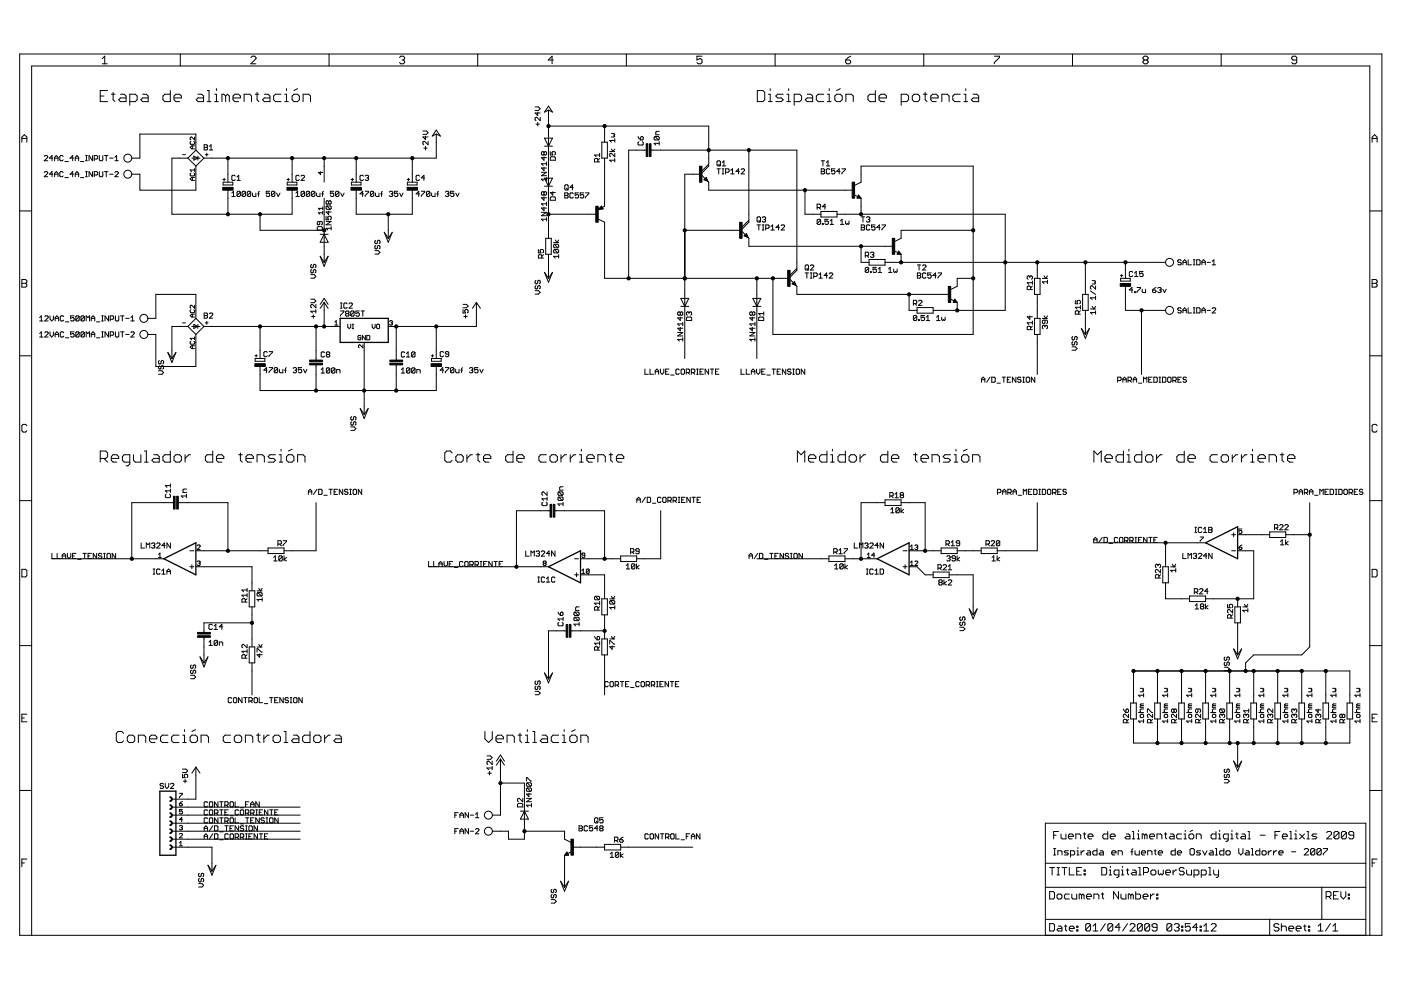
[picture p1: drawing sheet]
<svg xmlns="http://www.w3.org/2000/svg" width="297mm" height="210mm" viewBox="0 0 297 210" stroke-linecap="round" stroke-linejoin="round" font-family="sans-serif">
<g fill="#000" stroke="#000" stroke-width=".21">
<path d="M4.2 11.5v186.8zM6.7 14v184.3zM21.3 19.2v2.3zM21.7 12.4l.5-.5zM21.7 13.5h1zM22.2 11.9v1.6zM21.3 19.2h1.5zM23.6 20h.8zM24 19.6v1.5zM25.5 20h.8zM26.3 20l.4 .4zM27.5 20h1.2z"/>
<path d="M28.7 20l.4 .4zM30.2 20h.8zM31 20l.4 .4zM34.9 20h1.2zM36.1 19.2v2.3zM37.3 20h.8zM38.1 20l.4 .4zM38.2 11.5v2.5zM42 20h.8zM42.8 20l.4 .4zM43.9 19.2h.4zM44.3 19.2v2.3z"/>
<path d="M45.5 20h.4zM45.9 20v1.5zM45.9 18.8v.4zM47.1 20h.4zM47.5 20l.3 .4zM48.2 20l.4 .4zM49.8 20h.8zM50.6 20l.4 .4zM51.8 20h1.1zM52.9 20l.4 .4zM53.2 13.5l1.1-1.1zM53.5 11.9l-.3 .3z"/>
<path d="M53.5 11.9h.5zM54.1 20h.8zM53.2 13.5h1.1zM54.3 12.2v.2zM54 11.9l.3 .3zM54.5 19.6v1.5zM56 20h.8zM56.8 20l.4 .4zM58.4 20l-.4 .4zM58.4 20h1.2zM60.4 20h.3zM60.7 20v1.5z"/>
<path d="M60.7 18.8v.4zM61.9 20.4l.4-.4zM62.3 19.2l.8-.4zM62.3 20h.8zM64.3 20h1.1zM65.4 20l.4 .4zM69.8 11.5v2.5zM84.7 12.2l.3-.3zM85 11.9h.5zM84.7 13.3l.3 .2zM85.5 11.9l.3 .3zM85.3 12.7h.2z"/>
<path d="M85.5 12.7l.3 .3zM85 13.5h.5zM85.8 12.2v.2zM85.5 12.7l.3-.3zM85.8 13v.3zM85.5 13.5l.3-.2zM101.3 11.5v2.5zM116.2 12.7h1.1zM117.1 11.9v1.6zM117.1 11.9l-.9 .8zM132.8 11.5v2.5zM147.8 11.9v.8z"/>
<path d="M147.8 12.7l.5-.3zM147.8 13.3l.2 .2zM148.3 12.4h.3zM148.6 12.4l.2 .3zM148 13.5h.6zM147.8 11.9h1zM148.8 12.7v.6zM148.8 13.3l-.2 .2zM160.6 19.2v2.3zM160.6 19.2h1.1zM161.7 19.2l.4 .4zM162.9 20h.4z"/>
<path d="M163.3 20v1.5zM163.3 18.8v.4zM164.3 11.5v2.5zM164.9 20h1.2zM166.8 20h.4zM167.2 20v1.5zM167.2 18.8v.4zM168.4 20h1.2zM169.6 20l.3 .4zM171.1 20h.8zM171.9 20l.4 .4zM173.1 20.4l.4-.4z"/>
<path d="M173.5 20h1.1zM175.4 20h.4zM175.8 20v1.5zM175.8 18.8v.4zM177.4 20l-.4 .4zM177.4 19.2l.8-.4zM177.4 20h.8zM179.3 12.7v.6zM179.3 13.3l.3 .2zM179.3 20h1.2zM179.6 13.5h.5zM179.3 12.7l.5-.5z"/>
<path d="M180.4 13.3l-.3 .2zM179.3 12.7h.8zM179.8 12.2l.6-.3zM180.4 13v.3zM180.1 12.7l.3 .3zM180.5 20l.4 .4zM184.4 20h1.2zM185.6 19.2v2.3zM186.8 20h.8zM187.6 20l.3 .4zM191.1 20h1.1zM192.2 20l.4 .4z"/>
<path d="M193.4 20.4l.4-.4zM193.8 20h.8zM195.8 20h.8zM195.9 11.5v2.5zM196.2 19.6v1.5zM197.7 20h.8zM198.5 20l.4 .4zM199.7 20h1.2zM200.9 20l.3 .4zM202 20.4l.4-.4zM202.4 20h1.2zM204.4 20h.4z"/>
<path d="M204.8 20v1.5zM204.8 18.8v.4zM206.3 20h.8zM207.1 20l.4 .4zM210.8 11.9h1.1zM210.8 13.3v.2zM211.9 11.9v.3zM210.8 13.3l1.1-1.1zM227.4 11.5v2.5zM242.3 12.2l.3-.3zM242.3 13v.3zM242.3 13l.3-.3z"/>
<path d="M242.3 12.2v.2zM242.6 11.9h.5zM242.3 13.3l.3 .2zM242.3 12.4l.3 .3zM242.6 12.7h.5zM243.1 11.9l.3 .3zM243.1 12.7l.3 .3zM242.6 13.5h.5zM243.4 12.2v.2zM243.4 12.4l-.3 .3zM243.4 13v.3zM243.4 13.3l-.3 .2z"/>
<path d="M258.9 11.5v2.5zM273.9 13.3l.2 .2zM273.9 12.2v.2zM273.9 12.4l.2 .3zM274.1 13.5h.6zM274.1 11.9l-.2 .3zM274.1 12.7h.8zM274.9 13.3l-.2 .2zM274.1 11.9h.6zM274.9 12.2v1.1zM274.7 11.9l.2 .3zM6.7 14h283.7z"/>
<path d="M4.2 11.5h288.8zM4.6 29.1v1.1zM4.6 29.1l.6-.5zM4.6 29.4h1.1zM5.2 28.6l.5 .5zM5.7 29.1v1.1zM9.4 34.1l.7-.7zM9.4 37.5l.7-.8zM9.6 33l-.2 .2zM9.4 36.6l.2-.2zM9.6 33h.3zM9.6 36.4h.3z"/>
<path d="M9.4 34.1h.7zM10.1 33.2v.2zM9.9 33l.2 .2zM9.4 37.5h.7zM10.1 36.6v.1zM9.9 36.4l.2 .2zM10.5 33.5h.7zM10.5 36.9h.7zM11 33v1.1zM11 33l-.5 .5zM11 36.4v1.1zM10.5 36.9l.5-.5z"/>
<path d="M11.6 33.4v.7zM11.9 33l-.3 .4zM11.6 33.5h.7zM11.6 36.7v.8zM11.6 36.7l.3-.3zM11.6 36.9h.7zM11.9 33l.4 .4zM11.9 36.4l.4 .3zM12.3 33.4v.7zM12.3 36.7v.8zM12.7 33.2v.7zM12.7 33.9l.1 .2z"/>
<path d="M12.7 36.6v.7zM12.7 37.3l.1 .2zM12.8 33l-.1 .2zM12.8 34.1h.4zM12.8 36.4l-.1 .2zM12.8 37.5h.4zM12.8 33h.4zM13.2 34.1l.2-.2zM12.8 36.4h.4zM13.2 37.5l.2-.2zM13.2 33l.2 .2zM13.2 36.4l.2 .2z"/>
<path d="M13.8 34.2h.7zM13.8 37.7h.7zM14.9 33.5h.7zM14.9 36.9h.7zM15.4 33v1.1zM15.4 33l-.5 .5zM15.4 36.4v1.1zM14.9 36.9l.5-.5zM16 33.4v.7zM16.3 33l-.3 .4zM16 33.5h.7zM16 36.7v.8z"/>
<path d="M16 36.7l.3-.3zM16 36.9h.7zM16.3 33l.4 .4zM16.3 36.4l.4 .3zM16.7 33.4v.7zM16.7 36.7v.8zM17.1 34.2h.7zM17.1 37.7h.7zM18.1 34.1h.4zM18.1 33h.4zM18.1 37.5h.4zM18.1 36.4h.4z"/>
<path d="M18.3 33v1.1zM18.3 36.4v1.1zM18.9 33v1.1zM18.9 33l.7 1.1zM18.9 36.4v1.1zM18.9 36.4l.7 1.1zM19.6 33v1.1zM19.6 36.4v1.1zM20 33v1.1zM20 33h.5zM20 36.4v1.1zM20 36.4h.5z"/>
<path d="M20.5 33l.2 .2zM20 33.7h.5zM20.5 36.4l.2 .2zM20 37.1h.5zM20.7 33.2v.3zM20.7 33.5l-.2 .2zM20.7 36.6v.3zM20.5 37.1l.2-.2zM21.1 33v.9zM21.1 33.9l.2 .2zM21.1 36.4v.9zM21.1 37.3l.2 .2z"/>
<path d="M21.3 21.5h1.5zM21.3 20.4h.7zM21.3 34.1h.3zM21.3 37.5h.3zM21.6 34.1l.2-.2zM21.6 37.5l.2-.2zM21.8 33v.9zM21.8 36.4v.9zM22.2 33h.7zM22.2 36.4h.7zM22.5 33v1.1zM22.5 36.4v1.1z"/>
<path d="M23.3 33.5h.7zM23.3 36.9h.7zM24 21.1l.4 .4zM24.7 33l-.3 .4zM24.4 34.1h.7zM24.4 37.5l.7-.8zM24.5 36.4l-.1 .2zM24.7 33v1.1zM24.5 36.4h.4zM24.4 37.5h.7zM25.1 36.6v.1zM24.9 36.4l.2 .2z"/>
<path d="M25.2 21.1l.3-.3zM25.2 21.1l.3 .4zM25.5 20.8h1.2zM26.7 20.4v1.1zM25.5 21.5h1.2zM27.5 20v2.3zM27.5 21.5h1.2zM29.1 20.4v.7zM29.1 21.1l-.4 .4zM29.7 28.4v5.1zM29.7 28.4h11.8zM29.7 36.9v3.4z"/>
<path d="M27.9 33.5h1.8zM27.9 36.9h1.8zM29.9 21.1l.3-.3zM29.9 21.1l.3 .4zM30.2 20.8h1.2zM31.4 20.4v1.1zM30.2 21.5h1.2zM34.5 20.4v.7zM34.5 20.4l.4-.4zM34.5 21.1l.4 .4zM34.9 21.5h1.2zM36.4 33.5v11.9z"/>
<path d="M36.9 20.4v.7zM36.9 20.4l.4-.4zM36.9 21.1l.4 .4zM37.3 21.5h.8zM36.4 33.5h1.7zM38.1 33.5h1.7zM38.5 20.4v.4zM36.9 20.8h1.6zM38.7 32.8h.6zM39.8 33.5l1.7 1.7zM40.3 31.2l.3-.3zM40.3 30.1v.4z"/>
<path d="M40.3 30.5l.2 .1zM40.3 29.2v.3zM40.3 29.5l.2 .2zM40.3 37.9l.3-.3zM40.3 36.8v.3zM40.3 37.1l.2 .2zM40.3 36h1zM40.5 30l-.2 .1zM40.5 30.6h.6zM40.5 29.1l-.2 .1zM40.5 36.7l-.2 .1zM40.5 37.3h.6z"/>
<path d="M40.3 31.2l.3 .4zM40.6 30.9h.7zM40.5 29.1h.1zM40.3 37.9l.3 .3zM40.6 37.6h.7zM40.3 36l.3 .4zM40.7 33.5h1.3zM40.8 30.9v.7zM40.8 37.6v.6zM41.1 33.1v.9zM41.1 33.1l.9 .4zM41.1 30.6l.2-.1z"/>
<path d="M41.1 37.3l.2-.2zM40.6 31.6h.7zM41.3 30.1v.4zM41.1 30l.2 .1zM41.3 29.1v.6zM40.6 29.1l.7 .6zM40.6 38.2h.7zM41.3 36.8v.3zM41.1 36.7l.2 .1zM41.3 35.8v.6zM41.5 28.4v1.7zM41.5 35.2l1.7-1.7z"/>
<path d="M41.5 31.8l-1.7 1.7zM41.5 30.1v1.7zM41.5 35.2v1.7zM41.6 21.1l.4-.3zM42 33.5h.4zM41.1 34l.9-.5zM42 33.1v.9zM41.6 21.1l.4 .4zM42 20.8h1.2zM43.2 20.4v1.1zM42 21.5h1.2zM41.5 31.8l1.7 1.7z"/>
<path d="M43.3 30.7v1.1zM43.3 30.7h.5zM43.3 31.2h.5zM43.5 32.8h.6zM43.8 32.5v.6zM43.8 30.7l.2 .2zM43.8 31.2l.2 .2zM43.3 31.8h.5zM43.9 21.5h.8zM44 30.9v.2zM44 31.1l-.2 .1zM44 31.4v.2z"/>
<path d="M44 31.6l-.2 .2zM44.4 31.1l.3-.4zM44.4 31.8h.7zM44.7 30.7v1.1zM44.9 33.5h3.4zM43.2 33.5h1.7zM45.5 21.5h.8zM47.1 20v1.5zM47.3 38.1h.5zM47.3 39.2h2.1zM47.3 38.6v.6zM47.3 38.6h2.1z"/>
<path d="M47.5 37.8v.5zM47.8 20.4v1.1zM47.8 20.4l.4-.4zM48.3 33.5v3.4zM48.3 33.5h13.6zM48.3 36.9v1.7zM48.6 20.4v1.1zM49.1 37.3v.8zM49.1 38.1l.2 .1zM49.1 37.3l.2-.1zM49.3 38.2h.4zM49.4 38.6v.6z"/>
<path d="M49.4 20.4v.7zM49.4 20.4l.4-.4zM49.3 37.2h.4zM49.7 38.2l.2-.1zM49.4 21.1l.4 .4zM49.7 37.2l.2 .1zM50.2 37.5l.4-.3zM50.2 38.2h.8zM49.8 21.5h.8zM50.6 37.2v1zM51 20.4v.4zM49.4 20.8h1.6z"/>
<path d="M51.8 20v1.5zM53.3 20.4v1.1zM54.5 21.1l.4 .4zM55.7 21.1l.3-.3zM55.7 21.1l.3 .4zM56 20.8h1.2zM57.2 20.4v1.1zM56 21.5h1.2zM58 20.4v.7zM58 21.1l.4 .4zM58.4 21.5h1.2zM60.4 21.5h.8z"/>
<path d="M60.9 38.1h.5zM60.9 39.2h2zM60.9 38.6v.6zM60.9 38.6h2zM61.1 37.8v.5zM61.9 33.5v3.4zM61.9 33.5h6.8zM61.9 20.4v.7zM61.9 21.1l.4 .4zM61.9 36.9v1.7zM62.3 21.5h.8zM62.7 37.3v.8z"/>
<path d="M62.7 38.1l.2 .1zM62.7 37.3l.2-.1zM62.9 38.2h.4zM62.9 38.6v.6zM63.5 21.1l-.4 .4zM62.9 37.2h.4zM63.3 38.2l.2-.1zM63.3 37.2l.2 .1zM63.5 20.4v.7zM63.1 20l.4 .4zM63.8 38.2l.8-.7zM64 37.2l-.2 .1z"/>
<path d="M64.3 20v1.5zM64 37.2h.4zM63.8 38.2h.8zM64.6 37.3v.2zM64.4 37.2l.2 .1zM65.8 20.4v1.1zM67.5 36.6l.5 .4zM68 36.4v.6zM67.5 36.6h.9zM68.7 33.5h6.8zM68.7 33.5v1.7zM68.7 35.2v3.4z"/>
<path d="M74.4 38.1h.6zM74.5 39.2h2zM74.5 38.6v.6zM74.5 38.6h2zM74.7 37.8v.5zM75.5 33.5v3.4zM75.5 33.5h11.9zM75.5 36.9v1.7zM76.3 37.3v.8zM76.3 38.1l.2 .1zM76.3 37.3l.2-.1zM76.5 38.2h.4z"/>
<path d="M76.5 38.6v.6zM76.5 37.2h.4zM76.9 38.2l.2-.1zM76.9 37.2l.2 .1zM77.4 37.3l.2-.1zM77.6 37.2h.4zM77.4 38.1l.2 .1zM78 37.2l.1 .1zM77.8 37.7h.2zM78 37.7l.1 .2zM77.6 38.2h.4zM78.1 37.3v.2z"/>
<path d="M78.1 37.5l-.1 .2zM78.1 37.9v.2zM78.1 38.1l-.1 .1zM86.3 38.1h.5zM86.4 39.2h2zM86.4 38.6v.6zM86.4 38.6h2zM86.6 37.8v.5zM87.4 33.5v3.4zM87.4 33.5h5.1zM87.4 36.9v1.7zM88.2 37.3v.8z"/>
<path d="M88.2 38.1l.2 .1zM88.2 37.3l.2-.1zM88.4 38.2h.4zM88.4 38.6v.6zM88.4 37.2h.4zM88.8 38.2l.1-.1zM88.8 37.2l.1 .1zM89.3 37.7h.7zM89.7 30.1v.4zM89.7 30.5l.2 .2zM89.7 29l.5 .6zM89.7 28.5h.7z"/>
<path d="M89.9 31.4h.7zM89.7 30.1l.2-.1zM89.9 37.2v1zM89.9 37.2l-.6 .5zM89.9 30h.1zM90.2 31.1v.7zM90.2 28.9v.7zM90.8 28.1l-.4 .4zM89.7 27.8h.7zM90.8 30v.7zM90 30l.8 .7zM89.7 29h1.1z"/>
<path d="M90.4 27.8l.4 .3zM92.5 30.1v3.4zM92.5 28.4v1.7zM91.7 28.9l.8-.5zM92.5 27.6l-.8 1.3zM92.5 28.4l.9 .5zM92.5 27.6l.9 1.3zM113.5 25v.4zM113.5 25.4l.1 .2zM113.5 24l.5 .5zM113.5 23.4h.7zM113.6 26.3h.8z"/>
<path d="M113.5 25l.1-.1zM113.6 24.9h.2zM114 26v.7zM114 23.8v.7zM114.5 23l-.3 .4zM113.5 22.7h.7zM114.5 24.9v.7zM113.8 24.9l.7 .7zM113.5 24h1zM114.2 22.7l.3 .3zM114.8 38h1.1zM114.8 37.3l1.1-.8z"/>
<path d="M114.8 35.6l.5 .6zM114.8 34.7h1.1zM114.8 33.4l.5 .6zM114.8 32.3v.4zM115 32.2l-.2 .1zM114.8 32.7l.2 .2zM115 32.2h.2zM114.8 38l.4 .4zM114.8 34.7l.4 .4zM115.2 32.2l.1 .1zM115 32.9h.2zM115.3 35.4v.8z"/>
<path d="M115.3 33.3v.7zM115.3 32.3l.2-.1zM115.3 32.7l-.1 .2zM115.3 32.3v.4zM115.4 37.8l.9 1.7zM115.4 29.3l.9 1.7zM115.5 32.2h.2zM115.3 32.7l.2 .2zM115.7 32.2l.2 .1zM115.5 32.9h.2zM115.9 37.6v.8zM114.8 37.3h1.1z"/>
<path d="M114.8 36.5h1.1zM114.8 35.6h1.1zM115.9 34.3v.8zM114.8 33.4h1.1zM115.9 32.3v.4zM115.7 32.9l.2-.2zM116.3 25v1.7zM116.3 26.7v1.7zM116.3 26.7h11.9zM116.3 31.8v5.1zM116.3 36.9v1.7zM117.1 37.8l-.8 1.7z"/>
<path d="M115.4 39.5h.9zM116.3 28.4v1.7zM116.3 30.1v1.7zM117.1 29.3l-.8 1.7zM115.4 31h.9zM116.3 23.3v1.7zM115.4 23.8l.9-.5zM116.3 22.5l-.9 1.3zM116.7 34h1.1zM116.7 33.4v.6zM116.7 32.2v.7zM116.7 32.9h.5z"/>
<path d="M116.8 33.3l-.1 .1zM117 32.3v.2zM117.2 32.2l-.2 .1zM116.3 39.5h.8zM115.4 37.8h1.7zM116.3 31h.8zM115.4 29.3h1.7zM116.3 23.3l.8 .5zM116.3 22.5l.8 1.3zM117 32.5l.2 .4zM117.2 32.2h.4zM116.8 33.3h.8z"/>
<path d="M117.6 32.2l.2 .1zM117.8 33.4v.6zM117.6 33.3l.2 .1zM117.8 32.3v.4zM117.8 32.7l-.2 .2zM119.7 39.4l.2-.2zM119.9 39.2h.4zM120.1 39.9l.4 .4zM120.3 39.2l.2 .2zM120.5 39.4v.7zM120.8 39.7h.8zM121.4 39.2l-.6 .5z"/>
<path d="M126 33.8v.5zM126 33.8l.2-.2zM126 32.9h1.1zM126.2 33.6h.4zM126 32.9l.4 .3zM126.6 33.6l.2 .2zM126.8 33.8v.5zM126.8 34l.3-.4zM126 34.3h1.1zM127.1 32.5v.7zM127.6 30.1v3.4zM128.2 26.7v1.7z"/>
<path d="M128.2 26.7h22.1zM128.2 35.2v6.8zM128.2 28.4v1.7zM128.2 33.5v1.7zM128.8 30.1v3.4zM127.6 30.1h1.2zM127.6 33.5h1.2zM129.3 34h1zM129.3 32.7v.4zM129.3 33.1l.1 .1zM129.3 29.8h1zM129.4 32.5l-.1 .2z"/>
<path d="M129.3 34l.3 .3zM129.4 32.5h.2zM129.3 29.8l.3 .3zM129.6 29h.6zM129.6 31.6l.4 .5zM130.2 29l.1-.1zM130.3 28.5l-.1 .2zM129.6 28.3h.6zM130.3 33.6v.7zM130.3 32.5v.7zM129.6 32.5l.7 .7zM129.3 32.1h1z"/>
<path d="M130.3 31.6l-.3 .5zM130.3 29.4v.7zM130.2 28.7l.1 .2zM130.2 28.3l.1 .2zM133.3 31.8v27.2zM133.3 31.8h1.7zM135 31.8h1.7zM135.3 30.2v.4zM135.3 30.6l.2 .2zM135.3 28.9l.2 .4zM135.5 30l-.2 .2zM135.5 30.8h.7z"/>
<path d="M135.5 29.3l.3 .4zM135.8 29.7h.4zM135.8 29.1v.6zM135.8 29.1l.2-.2zM136.2 30.8l.2-.2zM136.2 29.7l.2-.2zM136 28.9h.2zM136.4 30.2v.4zM136.2 30l.2 .2zM136.4 29.1v.4zM136.2 28.9l.2 .2zM136.7 31.8h.3z"/>
<path d="M138 31.8h.4zM138.7 30.4h1.1zM138.7 29.1v.4zM138.7 29.1l.2-.2zM138.7 29.5l.2 .2zM138.9 28.9h.7zM138.7 30.4l.3 .4zM139 28v.6zM139 28l.2-.1zM139.2 27.9h.6zM138.9 29.7h.7zM139.6 28.9l.2 .2z"/>
<path d="M138.9 28.9l.7 .8zM139.8 30v.8zM139.8 29.1v.4zM139.8 29.5l-.2 .2zM139 28.6h.8zM140.1 31.8h10.2zM138.4 31.8h1.7zM145.2 36.9v22.1zM145.2 36.9h1.7zM146.9 36.9h1.7zM148.6 36.9l1.3 1.4zM149.2 38.1l.6-.5z"/>
<path d="M149.4 38.1l.4-.3zM149.6 38.1l.2-.1zM149.8 37.6l.3 .9zM149.8 37.8l.1 .5zM149.9 38.3l.2 .2zM149.6 38.1l.3 .2zM150.1 38.5l.2 .1zM149.2 38.1l.9 .4zM150.3 31.8v1.7zM150.3 26.7v5.1zM150.3 31.8h8.5zM150.3 33.5v1.7z"/>
<path d="M150.3 35.2l-1.7 1.7zM150.3 34.8l-1.7 1.7zM152 34.3v.7zM152 34.3l.2-.2zM152 35.8h.7zM152.2 34.1h.4zM152 35l.2 .2zM152.4 34.8l.3 .4zM152.4 35.8v1.1zM152.6 34.1l.1 .2zM152.2 35.2h.4zM152.7 34.3v.7z"/>
<path d="M152.7 35l-.1 .2zM153.1 34.5l.4-.4zM153.1 35.2h.7zM153.1 36.9h.4zM153.1 35.8h.4zM153.3 35.8v1.1zM153.5 34.1v1.1zM153.8 35.8v1.1zM153.8 35.8h.6zM154.4 35.8l.2 .2zM153.8 36.5h.6zM154.6 36v.3z"/>
<path d="M154.4 36.5l.2-.2zM154.9 36.2l.4-.4zM154.9 36.9h.8zM155.3 35.8v1.1zM156 36.3h.8zM156.6 35.8v1.1zM156.6 35.8l-.6 .5zM157.1 36.9l.8-.7zM157.3 35.8l-.2 .2zM157.3 35.8h.4zM157.1 36.9h.8zM157.9 36v.2z"/>
<path d="M157.7 35.8l.2 .2zM158.8 31.8v13.6zM158.8 31.8h10.2zM160.6 21.5h1.1zM162.1 21.1l-.4 .4zM162.1 19.6v1.5zM162.9 21.5h.8zM164.5 21.5h1.2zM164.5 20.4l.4-.4zM164.5 20.4l.4 .4zM165.7 21.5l.4-.4zM164.9 20.8h.8z"/>
<path d="M165.7 20.8l.4 .3zM166.8 21.5h.8zM168.4 20v2.3zM169 31.8v23.8zM168.4 21.5h1.2zM169.9 20.4v.7zM169.9 21.1l-.3 .4zM170.7 21.1l.4-.3zM170.7 21.1l.4 .4zM171.1 20.8h1.2zM172.3 20.4v1.1zM171.1 21.5h1.2z"/>
<path d="M173.1 20.4v.7zM173.1 21.1l.4 .4zM173.5 21.5h1.1zM174.1 34.1h.7zM174.1 35.8v1.1zM174.1 35.8h.5zM174.1 36.3h.5zM174.5 34.1v1.1zM174.6 35.8l.2 .2zM174.6 36.3l.2 .2zM174.1 36.9h.5zM174.8 36v.2z"/>
<path d="M174.8 36.2l-.2 .1zM174.8 36.5v.2zM174.6 36.9l.2-.2zM175.2 34.5l.4-.4zM175.2 35.2h.7zM175.2 36v.7zM175.2 36.7l.2 .2zM175.2 36l.2-.2zM175.4 36.9h.3zM175.4 21.5h.8zM175.6 34.1v1.1zM175.4 35.8h.3z"/>
<path d="M175.7 36.9l.2-.2zM175.7 35.8l.2 .2zM176.3 35.8v.5zM176.3 36.3l.4-.1zM176.3 36.7l.2 .2zM176.7 36.2h.1zM176.8 36.2l.2 .1zM176.5 36.9h.3zM177 20.4v.7zM177 21.1l.4 .4zM176.3 35.8h.7zM177 36.3v.4z"/>
<path d="M177 36.7l-.2 .2zM177.4 21.5h.8zM177.4 36.3h.7zM177.9 35.8v1.1zM177.9 35.8l-.5 .5zM178.2 21.5l.4-.4zM178.5 35.8h.7zM178.5 36.7v.2zM178.6 20.4v.7zM178.2 20l.4 .4zM179.2 35.8v.2zM179.2 36l-.7 .7z"/>
<path d="M179.3 20v1.5zM180.9 20.4v1.1zM182.6 35.2v1.7zM182.6 36.9v1.7zM181.2 39.3l1.4-.7zM184 20.4v.7zM184 20.4l.4-.4zM184 21.1l.4 .4zM184.4 21.5h1.2zM186.4 20.4v.7zM186.4 20.4l.4-.4zM186.4 21.1l.4 .4z"/>
<path d="M186.8 21.5h.8zM187.9 20.4v.4zM186.4 20.8h1.5zM191.1 20v2.3zM191.1 21.5h1.1zM192.6 20.4v.7zM192.6 21.1l-.4 .4zM193.4 20.4v.7zM193.4 21.1l.4 .4zM193.8 21.5h.8zM194.6 21.5l.4-.4zM195 20.4v.7z"/>
<path d="M194.6 20l.4 .4zM196.2 21.1l.4 .4zM197.3 20.4v.7zM197.3 20.4l.4-.4zM197.3 21.1l.4 .4zM197.7 21.5h.8zM198.9 20.4v.4zM197.3 20.8h1.6zM199.7 20v1.5zM201.2 20.4v1.1zM202 20.4v.7zM202 21.1l.4 .4z"/>
<path d="M202.4 21.5h1.2zM204.4 21.5h.7zM205.9 21.1l.4-.3zM182.6 35.2h23.7zM205.9 21.1l.4 .4zM206.3 20.8h1.2zM207.5 20.4v1.1zM206.3 21.5h1.2zM290.9 29.1v1.1zM290.9 29.1l.5-.5zM290.9 29.4h1.1zM291.4 28.6l.6 .5z"/>
<path d="M292 29.1v1.1zM4.2 44.7h2.5zM4.6 59.3h.8zM5.4 59.3l.3 .2zM5.7 59.5v.3zM5.7 59.8l-.3 .3zM29.7 40.3h11.8zM36.4 45.4h11.9zM41.5 36.9v3.4zM48.3 42v3.4zM48.3 45.4h6.8zM48.3 40.3v1.7z"/>
<path d="M49.5 40.6l-.4 .3zM49.1 41.7h.8zM49.5 40.6v1.1zM50.2 40.7v.8zM50.4 40.6l-.2 .1zM51 40.7l-.8 .8zM50.4 40.6h.4zM50.2 41.5l.2 .2zM50.8 40.6l.2 .1zM50.4 41.7h.4zM51 40.7v.8zM51 41.5l-.2 .2z"/>
<path d="M51.3 40.7v.8zM51.3 40.7l.2-.1zM51.3 41.5l.8-.8zM51.5 40.6h.4zM51.3 41.5l.2 .2zM51.9 40.6l.2 .1zM51.5 41.7h.4zM52.1 40.7v.8zM52.1 41.5l-.2 .2zM52.4 40.7v.8zM52.4 40.7l.2-.1zM53.1 40.7l-.7 .8z"/>
<path d="M52.6 40.6h.4zM52.4 41.5l.2 .2zM53 40.6l.1 .1zM52.6 41.7h.4zM53.1 40.7v.8zM53.1 41.5l-.1 .2zM53.5 40.9v.6zM53.5 41.5l.2 .2zM53.7 41.7h.6zM54.3 40.9v.8zM54.6 41.1h.4zM54.8 40.7v1z"/>
<path d="M54.8 40.7l.2-.1zM55.1 45.4h6.8zM55.1 45.4v3.4zM55.1 48.8h13.6zM56.5 40.6v.5zM56.5 41.1l.3-.2zM56.5 41.5l.1 .2zM56.8 40.9h.2zM57 40.9l.2 .2zM56.6 41.7h.4zM56.5 40.6h.7zM57.2 41.1v.4z"/>
<path d="M57.2 41.5l-.2 .2zM57.6 40.7v.8zM57.7 40.6l-.1 .1zM58.3 40.7l-.7 .8zM57.7 40.6h.4zM57.6 41.5l.1 .2zM58.1 40.6l.2 .1zM57.7 41.7h.4zM58.3 40.7v.8zM58.3 41.5l-.2 .2zM58.6 40.9l.4 .8zM59.4 40.9l-.4 .8z"/>
<path d="M61.9 42v3.4zM61.9 40.3v1.7zM63.1 40.6l-.4 .3zM62.7 41.7h.8zM63.1 40.6v1.1zM63.8 40.7v.8zM64 40.6l-.2 .1zM63.8 41.5l.8-.8zM64 40.6h.4zM63.8 41.5l.2 .2zM64.4 40.6l.2 .1zM64 41.7h.4z"/>
<path d="M64.6 40.7v.8zM64.6 41.5l-.2 .2zM64.9 40.7v.8zM65.1 40.6l-.2 .1zM64.9 41.5l.8-.8zM65.1 40.6h.4zM64.9 41.5l.2 .2zM65.5 40.6l.2 .1zM65.1 41.7h.4zM65.7 40.7v.8zM65.7 41.5l-.2 .2zM65.9 59h.7z"/>
<path d="M65.9 57.3v.4zM65.9 57.7l.2 .2zM65.9 56.2v.4zM65.9 56.6l.2 .2zM66 40.7v.8zM66 40.7l.2-.1zM66 41.5l.8-.8zM66.1 57.1l-.2 .2zM66.1 57.9h.2zM66.1 56l-.2 .2zM66.1 56.8h.2zM66.2 40.6h.4z"/>
<path d="M66 41.5l.2 .2zM66.4 57.7l-.1 .2zM66.3 56.8l.1-.2zM66.4 57.3v.4zM66.4 57.3l.2-.2zM66.4 56.2v.4zM66.6 56l-.2 .2zM66.6 40.6l.2 .1zM66.2 41.7h.4zM66.6 59l.4-.4zM65.9 58.2h.7zM66.6 57.1h.2z"/>
<path d="M66.6 56h.2zM66.8 40.7v.8zM66.6 41.7l.2-.2zM66.8 57.1l.2 .2zM66.8 56l.2 .2zM66.6 58.2l.4 .4zM67 57.3v.4zM67 57.7l-.2 .2zM67 56.2v.4zM66.8 56.8l.2-.2zM67.1 40.9v.6zM67.1 41.5l.2 .2z"/>
<path d="M67.3 48.8h1zM67.3 48.2v.6zM67.3 47.1v.4zM67.3 47.5l.1 .2zM67.3 41.7h.5zM67.4 48l-.1 .2zM67.4 46.9l-.1 .2zM67.4 47.7h.2zM67.5 45.1h.9zM67.5 44.2h.9zM67.6 47.7l.2-.2zM67.8 46.9v.6z"/>
<path d="M67.5 45.1l.3 .3zM67.5 44.2l.3 .3zM67.8 40.9v.8zM67.9 49.7h.8zM67.9 51.4h1.7zM67.9 54.3l.8 1.3zM67.9 54.3l.8 2.2zM67.4 48h.8zM68.2 47.7l.1-.2zM67.4 46.9h.8zM68.2 41.1h.4zM68.3 48.2v.6z"/>
<path d="M68.2 48l.1 .2zM68.3 47.1v.4zM68.2 46.9l.1 .2zM68.4 40.7v1zM68.4 40.7l.2-.1zM68.4 44.8v.6zM68.4 43.9v.6zM68.7 52.2v1.7zM68.7 45.4v3.4zM68.7 42v3.4zM68.7 50.5v1.7zM68.7 48.8v1.7z"/>
<path d="M68.7 49.7l-.8 1.7zM68.7 49.7h.9zM68.7 53.9v1.7zM69.6 54.3l-.9 1.3zM69.6 54.3l-.9 2.2zM69.1 48.4h1.1zM69.1 47.7l1.1-.8zM69.1 45.8v.8zM69.1 46.6h.6zM69.1 44.9l.6 .6zM69.1 43.9v.3zM69.3 43.7l-.2 .2z"/>
<path d="M69.1 42.8v.3zM69.3 42.6l-.2 .2zM69.1 44.2l.2 .2zM69.3 43.7h.7zM69.1 43.1l.2 .2zM69.3 42.6h.2zM69.1 48.4l.4 .4zM69.5 46v.2zM69.5 46l.2-.2zM69.5 42.6l.2 .2zM69.3 43.3h.2zM68.7 49.7l.9 1.7z"/>
<path d="M69.5 46.2l.2 .4zM69.7 45.8h.3zM69.7 44.8v.7zM69.8 42.6l-.1 .2zM69.5 43.3l.2-.2zM69.7 42.8v.3zM69.8 42.6h.2zM69.7 43.1l.1 .2zM70 40.6v.5zM70 41.1l.4-.2zM70 45.8l.2 .2zM69.3 44.4h.7z"/>
<path d="M70 43.7l.2 .2zM69.3 43.7l.7 .7zM70 42.6l.2 .2zM69.8 43.3h.2zM70.2 48v.8zM69.1 47.7h1.1zM69.1 46.9h1.1zM70.2 46v.4zM70.2 46.4l-.2 .2zM69.1 44.9h1.1zM70.2 43.9v.3zM70.2 44.2l-.2 .2z"/>
<path d="M70.2 42.8v.3zM70.2 43.1l-.2 .2zM70 41.5l.2 .2zM70.4 40.9h.2zM70.6 40.9l.2 .2zM70.2 41.7h.4zM70 40.6h.8zM70.8 41.1v.4zM70.8 41.5l-.2 .2zM71.1 40.7v.8zM71.3 40.6l-.2 .1zM71.1 41.5l.8-.8z"/>
<path d="M71.3 40.6h.4zM71.1 41.5l.2 .2zM71.7 40.6l.2 .1zM71.3 41.7h.4zM71.9 40.7v.8zM71.9 41.5l-.2 .2zM72.2 40.9l.4 .8zM73 40.9l-.4 .8zM75.5 42v3.4zM75.5 40.3v1.7zM76.3 41.1h.8zM76.9 40.6v1.1z"/>
<path d="M76.3 41.1l.6-.5zM77.4 40.6h.7zM77.4 41.5v.2zM78.1 40.6v.1zM78.1 40.7l-.7 .8zM78.5 40.7v.8zM78.7 40.6l-.2 .1zM79.2 40.7l-.7 .8zM78.7 40.6h.4zM78.5 41.5l.2 .2zM79.1 40.6l.1 .1zM78.7 41.7h.4z"/>
<path d="M79.2 40.7v.8zM79.2 41.5l-.1 .2zM79.5 53.9h.7zM79.5 52.2v.4zM79.5 52.6l.2 .2zM79.5 51.1v.4zM79.5 51.5l.2 .2zM79.6 40.9v.6zM79.6 41.5l.2 .2zM79.7 52l-.2 .2zM79.7 52.8h.1zM79.7 50.9l-.2 .2z"/>
<path d="M79.7 51.7h.1zM79.8 41.7h.5zM79.8 52.8l.2-.2zM79.8 51.7l.2-.2zM80 52.2v.4zM80 52.2l.2-.2zM80 51.1v.4zM80 51.1l.2-.2zM80.2 53.9l.4-.4zM79.5 53.1h.7zM80.2 52h.2zM80.2 50.9h.2z"/>
<path d="M80.3 40.9v.8zM80.4 52l.2 .2zM80.4 50.9l.2 .2zM80.2 53.1l.4 .4zM80.6 52.2v.4zM80.6 52.6l-.2 .2zM80.6 51.1v.4zM80.6 51.5l-.2 .2zM80.7 41.1h.4zM80.9 40.7v1zM81.1 40.6l-.2 .1zM81.5 49.3l.8 1.2z"/>
<path d="M81.5 49.3l.8 2.1zM75.5 45.4h6.8zM82.3 45.4v3.4zM82.3 48.8v1.7zM83.2 49.3l-.9 1.2zM83.2 49.3l-.9 2.1zM82.5 40.7l.2-.1zM82.7 40.6h.4zM82.5 41.5l.2 .2zM83.1 40.6l.2 .1zM82.9 41.1h.2zM83.1 41.1l.2 .2z"/>
<path d="M82.7 41.7h.4zM83.3 40.7v.2zM83.1 41.1l.2-.2zM83.3 41.3v.2zM83.1 41.7l.2-.2zM83.6 40.6v.5zM83.6 41.1l.4-.2zM83.6 41.5l.2 .2zM84 40.9h.2zM84.2 40.9l.1 .2zM83.8 41.7h.4zM83.6 40.6h.7z"/>
<path d="M84.3 41.1v.4zM84.3 41.5l-.1 .2zM84.7 40.9l.4 .8zM85.4 40.9l-.3 .8zM87.4 42v3.4zM82.3 45.4h5.1zM87.4 40.3v1.7zM88.2 41.1h.7zM88.8 40.6v1.1zM88.8 40.6l-.6 .5zM89.3 40.6h.7zM89.3 41.5v.2z"/>
<path d="M90 40.6v.1zM90 40.7l-.7 .8zM90.4 40.7v.8zM90.6 40.6l-.2 .1zM91.1 40.7l-.7 .8zM90.6 40.6h.4zM90.4 41.5l.2 .2zM91 40.6l.1 .1zM90.6 41.7h.4zM91.1 40.7v.8zM91.1 41.5l-.1 .2zM91.5 40.9v.6z"/>
<path d="M91.5 41.5l.2 .2zM91.7 41.7h.5zM92.2 40.9v.8zM92.6 41.1h.4zM92.8 40.7v1zM93 40.6l-.2 .1zM94.4 40.7l.2-.1zM94.6 40.6h.4zM94.4 41.5l.2 .2zM95 40.6l.2 .1zM94.8 41.1h.2zM95 41.1l.2 .2z"/>
<path d="M94.6 41.7h.4zM95.2 40.7v.2zM95 41.1l.2-.2zM95.2 41.3v.2zM95 41.7l.2-.2zM95.5 40.6v.5zM95.5 41.1l.4-.2zM95.5 41.5l.2 .2zM95.9 40.9h.2zM96.1 40.9l.1 .2zM95.7 41.7h.4zM95.5 40.6h.7z"/>
<path d="M96.2 41.1v.4zM96.2 41.5l-.1 .2zM96.6 40.9l.4 .8zM97.3 40.9l-.3 .8zM113.5 59.6v.4zM113.5 60l.1 .2zM113.6 59.4l-.1 .2zM114 59.6v.4zM114.2 59.4l-.2 .2zM114.2 54.2v.5zM114.2 54.2l.1-.2zM114.2 52.9v.7z"/>
<path d="M114.2 53.6h.5zM114.2 59.4h.2zM114.3 54h.4zM114.4 59.4l.1 .2zM114.5 53.1v.2zM114.5 53.1l.2-.2zM114.5 59.6v.4zM114.5 60l-.1 .2zM114.7 54l.2 .2zM114.5 53.3l.2 .3zM114.7 52.9h.4zM114.8 46.5h1.1z"/>
<path d="M114.8 45.7l1.1-.7zM114.8 44.1l.5 .6zM114.8 43.2h1.1zM114.8 41.9l.5 .6zM114.8 40.8v.4zM114.8 40.8l.2-.2zM114.9 54.2v.5zM114.9 54.4l.3-.4zM114.8 41.2l.2 .2zM115 40.6h.2zM115.1 52.9l.1 .2zM114.8 46.5l.4 .3z"/>
<path d="M114.8 43.2l.4 .4zM115.2 40.6l.1 .2zM115 41.4h.2zM114.2 54.7h1zM115.2 53.1v.3zM115.2 53.4l-.1 .2zM115.3 43.9v.8zM115.3 41.7v.8zM115.3 40.8l.2-.2zM115.3 41.2l-.1 .2zM115.3 40.8v.4zM115.4 57.7l.9 1.3z"/>
<path d="M115.4 57.7l.9 2.2zM115.5 40.6h.2zM115.3 41.2l.2 .2zM115.7 50.5v3.4zM115.7 40.6l.2 .2zM115.5 41.4h.2zM115.9 46.1v.7zM114.8 45.7h1.1zM114.8 45h1.1zM114.8 44.1h1.1zM115.9 42.8v.8zM114.8 41.9h1.1z"/>
<path d="M115.9 40.8v.4zM115.7 41.4l.2-.2zM116.3 55.6v1.7zM116.3 40.3v5.1zM116.3 45.4v3.4zM116.3 38.6v1.7zM116.3 57.3v1.7zM117.1 57.7l-.8 1.3zM117.1 57.7l-.8 2.2zM116.3 48.8v1.7zM116.3 53.9v1.7zM116.7 42.5h1.1z"/>
<path d="M116.7 41.9v.6zM116.7 40.8l.5 .6zM116.8 41.7l-.1 .2zM116.9 50.5v3.4zM115.7 50.5h1.2zM115.7 53.9h1.2zM117.2 40.6v.8zM117.4 54.4h1zM117.4 53.1v.3zM117.5 52.9l-.1 .2zM117.4 52v.3zM117.5 51.8l-.1 .2z"/>
<path d="M117.4 53.4l.1 .2zM117.5 52.9h.8zM117.4 52.3l.1 .2zM117.5 51.8h.8zM116.8 41.7h.8zM117.4 54.4l.3 .3zM117.8 41.9v.6zM117.6 41.7l.2 .2zM116.7 40.8h1.1zM117.7 50.9l.4 .5zM117.5 53.6h.8zM118.3 52.9l.1 .2z"/>
<path d="M117.5 52.9l.8 .7zM117.5 52.5h.8zM118.3 51.8l.1 .2zM117.5 51.8l.8 .7zM118.4 54v.7zM118.4 53.1v.3zM118.3 53.6l.1-.2zM118.4 52v.3zM118.4 52.3l-.1 .2zM117.4 51.4h1zM118.4 50.9l-.3 .5zM119.7 39.4v.7z"/>
<path d="M119.7 40.9v1.1zM119.7 40.9h.6zM119.7 41.4h.6zM119.7 40.1l.2 .2zM119.9 40.3h.4zM120.3 40.9l.2 .2zM120.3 41.4l.2 .2zM119.7 42h.6zM120.5 40.1l-.2 .2zM120.5 41.1v.2zM120.5 41.3l-.2 .1zM120.5 41.6v.2z"/>
<path d="M120.5 41.8l-.2 .2zM120.8 41.1v.7zM120.8 41.8l.2 .2zM121 40.9l-.2 .2zM121 42h.4zM121.4 39.2v1.1zM121 40.9h.4zM121.4 42l.2-.2zM121.4 40.9l.2 .2zM121.9 40.9v.5zM121.9 41.4l.4-.1zM121.9 41.8l.2 .2z"/>
<path d="M122.3 41.3h.2zM122.5 41.3l.2 .1zM122.1 42h.4zM121.9 40.9h.8zM122.7 41.4v.4zM122.5 42l.2-.2zM123 40.9v.5zM123 41.4l.4-.1zM123 41.8l.2 .2zM123.4 41.3h.2zM123.6 41.3l.2 .1zM123.2 42h.4z"/>
<path d="M123 40.9h.8zM123.8 41.4v.4zM123.6 42l.2-.2zM124.1 40.9h.7zM124.1 41.8v.2zM116.3 45.4h8.5zM124.8 45.4h1.7zM124.8 40.9v.2zM124.8 41.1l-.7 .7zM126.8 44.4l1.1-.1zM127 44.3l.7-.1zM127.3 44.2h.2z"/>
<path d="M127.5 43.8l-.5 .5zM127.3 44.2l.2-.2zM127.6 43.7l-.8 .7zM127.5 44l.2 .2zM127.5 43.8l.3 .4zM127.6 43.7l.3 .6zM128.2 48.8v10.2zM128.2 42v1.7zM128.2 47.1v1.7zM127.7 44l.5-.3zM126.8 46.4l1.4 .7zM128.2 59h5.1z"/>
<path d="M133.3 59h11.9zM145.2 48.8v10.2zM145.2 48.8h10.2zM145.2 59h15.3zM150.3 40.3h20.4zM150.3 38.6v1.7zM155.4 48.8h1.7zM157.1 48.8l1.3 1.4zM157.8 50l.5-.5zM157.9 50l.4-.3zM158.1 50l.2-.2zM158.3 49.5l.3 .9z"/>
<path d="M158.3 49.7l.1 .5zM158.4 50.2l.2 .2zM158.1 50l.3 .2zM158.6 50.4l.2 .1zM157.8 50l.8 .4zM158.8 52.2h23.8zM158.8 50.5v1.7zM158.8 45.4v1.7zM158.8 47.1l-1.7 1.7zM158.8 46.7l-1.7 1.7zM160.5 59h3.4zM160.5 46.2v.7z"/>
<path d="M160.5 46.2l.2-.2zM160.5 47.7h.7zM160.7 46h.4zM160.5 46.9l.2 .2zM160.9 46.7l.3 .4zM160.9 47.7v1.1zM161.1 46l.1 .2zM160.7 47.1h.4zM161.2 46.2v.7zM161.2 46.9l-.1 .2zM161.8 46l-.2 .2zM161.6 48.8h.4z"/>
<path d="M161.6 47.7h.4zM161.8 46h.4zM161.6 46.9l.2 .2zM161.8 47.7v1.1zM162.2 46l.1 .2zM162 46.5h.2zM162.2 46.5l.1 .2zM161.8 47.1h.4zM162.3 46.2v.2zM162.3 46.4l-.1 .1zM162.3 46.7v.2zM162.3 46.9l-.1 .2z"/>
<path d="M162.3 47.7v1.1zM162.3 47.7h.6zM162.9 47.7l.2 .2zM162.3 48.4h.6zM163.1 47.9v.3zM163.1 48.2l-.2 .2zM163.4 48l.4-.3zM163.4 48.8h.8zM163.8 47.7v1.1zM163.9 59h1.7zM164.5 48.2h.7zM165.1 47.7v1.1z"/>
<path d="M164.5 48.2l.6-.5zM165.6 59h1.7zM165.6 48.8l.7-.8zM165.8 47.7l-.2 .2zM165.8 47.7h.4zM165.6 48.8h.7zM166.3 47.9v.1zM166.2 47.7l.1 .2zM167.3 59l1.3 1.4zM168.4 59.7l.4 .8zM168.4 59.9l.2 .5zM169 55.6v1.7z"/>
<path d="M169 57.3l-1.7 1.7zM169 56.9l-1.7 1.7zM170.7 40.3h8.5zM170.7 40.3v5.1zM170.7 56.4v.7zM170.7 56.4l.2-.2zM170.7 57.9h.7zM170.9 56.2h.4zM170.7 57.1l.2 .2zM171.1 56.9l.3 .4zM171.1 57.9v1.1zM171.3 56.2l.1 .2z"/>
<path d="M170.9 57.3h.4zM171.4 56.4v.7zM171.4 57.1l-.1 .2zM171.8 57.3l.7-.8zM171.8 59h.4zM171.8 57.9h.4zM172 56.2l-.2 .2zM172 57.9v1.1zM172 56.2h.3zM170.7 45.4h1.7zM172.4 45.4h1.7zM171.8 57.3h.7z"/>
<path d="M172.5 56.4v.1zM172.3 56.2l.2 .2zM172.5 57.9v1.1zM172.5 57.9h.6zM173.1 57.9l.2 .2zM172.5 58.6h.6zM173.2 43.3v1.1zM173.2 43.3h.6zM173.2 46.7v.7zM173.2 46.7l.2-.2zM173.2 47.4l.8-.7zM173.3 58.1v.3z"/>
<path d="M173.3 58.4l-.2 .2zM173.4 46.5h.4zM173.2 47.4l.2 .2zM173.6 44l.4 .4zM173.6 58.2l.4-.3zM173.6 59h.7zM173.8 43.3l.2 .2zM173.2 44h.6zM173.8 46.5l.2 .2zM173.4 47.6h.4zM174 43.5v.3zM173.8 44l.2-.2z"/>
<path d="M174 57.9v1.1zM174 46.7v.7zM174 47.4l-.2 .2zM174.1 46h3.4zM174.1 44.8v1.2zM174.3 43.8h.8zM174.3 47.4v.2zM174.3 47.4h.2zM174.5 47.4v.2zM174.3 47.6h.2zM174.7 58.4h.8zM174.9 43.3v1.1z"/>
<path d="M174.9 43.3l-.6 .5zM174.9 46.5v.5zM174.9 47l.4-.1zM174.9 47.4l.2 .2zM175.3 57.9v1.1zM175.3 57.9l-.6 .5zM175.3 46.9h.2zM175.5 46.9l.1 .1zM175.1 47.6h.4zM174.9 46.5h.7zM175.6 47v.4zM175.6 47.4l-.1 .2z"/>
<path d="M175.8 59l.8-.8zM176 57.9l-.2 .2zM176 46.9l.4-.4zM176 47.6h.7zM176 57.9h.4zM176.4 46.5v1.1zM175.8 59h.8zM176.6 58.1v.1zM176.4 57.9l.2 .2zM174.1 44.8h3.4zM177.5 44.8v1.2zM178.2 46.9l.3-.4z"/>
<path d="M178.2 47.6h.7zM178.5 46.5v1.1zM179.2 45.4h3.4zM179.2 40.3h1.6zM177.5 45.4h1.7zM179.3 46.9v.5zM179.3 47.4l.2 .2zM179.6 47.4l-.1 .2zM179.6 47.4l.2 .2zM180 47.4l-.2 .2zM180 46.9v.5zM182 41.3l-.3 .7z"/>
<path d="M181.9 41.9h.5zM181.9 41.8h.2zM181.1 41.3l.8 .4zM182 41.3l.6 .7zM182 41.5l-.1 .3zM182 41.7l.1 .1zM182 41.5l.4 .4zM182.6 52.2h5zM182.6 52.2v3.4zM182.6 43.7v1.7zM182.6 45.4h30.5zM182.6 42v1.7z"/>
<path d="M181.7 42h.9zM182.6 55.6h1.7zM182.6 46h.7zM182.6 47.7v1.1zM182.6 47.7h.6zM182.6 48.2h.6zM183 46v1.1zM183.2 47.7l.1 .2zM183.2 48.2l.1 .2zM182.6 48.8h.6zM183.3 47.9v.1zM183.2 48.2l.1-.2z"/>
<path d="M183.3 48.4v.2zM183.2 48.8l.1-.2zM183.5 53.5v1.1zM183.5 53.5h.5zM183.5 56.9v.7zM183.5 56.9l.1-.2zM183.5 57.6l.7-.7zM183.6 56.7h.4zM183.5 57.6l.1 .2zM183.9 46l-.2 .2zM183.7 47.9v.7zM183.7 48.6l.2 .2z"/>
<path d="M183.8 54.2l.4 .4zM183.9 46h.3zM183.7 46.9l.2 .2zM183.9 47.7l-.2 .2zM183.9 48.8h.3zM184 53.5l.2 .2zM183.5 54.2h.5zM184 56.7l.2 .2zM183.6 57.8h.4zM184.2 53.7v.3zM184.2 54l-.2 .2zM184.2 56.9v.7z"/>
<path d="M184.2 57.6l-.2 .2zM184.2 46l.2 .2zM184.1 46.5h.1zM184.2 46.5l.2 .2zM183.9 47.1h.3zM183.9 47.7h.3zM184.2 48.8l.2-.2zM184.3 56.2h3.3zM184.3 55v1.2zM184.4 46.2v.2zM184.2 46.5l.2-.1zM184.4 46.7v.2z"/>
<path d="M184.4 46.9l-.2 .2zM184.2 47.7l.2 .2zM184.7 53.5l-.1 .2zM184.6 57.6v.2zM184.6 57.6h.1zM184.7 53.5h.4zM184.6 54.4l.1 .2zM184.7 57.6v.2zM184.6 57.8h.1zM184.8 47.7v.5zM184.8 48.2l.4-.2zM184.8 48.6l.2 .2z"/>
<path d="M185.1 53.5l.2 .2zM184.9 54h.2zM185.1 54l.2 .2zM184.7 54.6h.4zM185.1 56.7v.5zM185.1 57.2l.4-.2zM185.2 48h.1zM185.3 53.7v.1zM185.1 54l.2-.2zM185.3 54.2v.2zM185.3 54.4l-.2 .2zM185.1 57.6l.2 .2z"/>
<path d="M185.3 48l.2 .2zM185 48.8h.3zM185.5 57h.1zM184.8 47.7h.7zM185.5 48.2v.4zM185.3 48.8l.2-.2zM185.6 57l.2 .2zM185.3 57.8h.3zM185.1 56.7h.7zM185.8 57.2v.4zM185.6 57.8l.2-.2zM185.9 48.2h.7z"/>
<path d="M186.2 57l.4-.3zM186.2 57.8h.7zM186.4 47.7v1.1zM185.9 48.2l.5-.5zM186.6 56.7v1.1zM187 47.7h.7zM187 48.6v.2zM187.6 52.2h1.8zM184.3 55h3.3zM187.6 55v1.2zM187.7 47.7v.2zM187.7 47.9l-.7 .7z"/>
<path d="M188.4 57l.3-.3zM188.4 57.8h.7zM188.7 56.7v1.1zM189.4 55.6h1.7zM187.6 55.6h1.8zM189.5 57v.6zM189.5 57.6l.2 .2zM189.7 57.8l.1-.2zM189.8 57.6l.2 .2zM190 57.8l.2-.2zM190.5 53.2l-.3 .7zM190.2 57v.6z"/>
<path d="M189.5 53.2l.9 .4zM190.4 53.8h.5zM190.4 53.7h.2zM190.5 53.2l.6 .7zM190.5 53.4l-.1 .3zM190.5 53.6l.1 .1zM190.5 53.4l.4 .4zM191.1 53.9v1.7zM191.1 48.8v1.7zM189.7 51.2l1.4-.7zM190.2 53.9h.9zM194.5 56.2h.7z"/>
<path d="M194.5 57.9v1.1zM194.5 57.9h.5zM194.5 58.4h.5zM194.9 56.2v1.1zM195 57.9l.2 .2zM195 58.4l.2 .2zM194.5 59h.5zM195.2 58.1v.1zM195.2 58.2l-.2 .2zM195.2 58.6v.2zM195.2 58.8l-.2 .2zM195.6 57.3l.7-.8z"/>
<path d="M195.6 58.1v.7zM195.6 58.8l.2 .2zM195.8 56.2l-.2 .2zM195.8 57.9l-.2 .2zM195.8 59h.3zM195.8 56.2h.3zM195.8 57.9h.3zM196.1 59l.2-.2zM195.6 57.3h.7zM196.3 56.4v.1zM196.1 56.2l.2 .2zM196.1 57.9l.2 .2z"/>
<path d="M196.7 57.9v.5zM196.7 58.4l.3-.2zM196.7 58.8l.2 .2zM197 58.2h.2zM197.2 58.2l.2 .2zM196.9 59h.3zM196.7 57.9h.7zM197.4 58.4v.4zM197.4 58.8l-.2 .2zM197.8 58.4h.7zM198.3 57.9v1.1zM198.3 57.9l-.5 .5z"/>
<path d="M198.9 57.9h.7zM198.9 58.8v.2zM199.6 57.9v.2zM199.6 58.1l-.7 .7zM202.9 59v1.7zM191.1 48.8h15.2zM206.3 35.2v13.6zM202.9 59h3.4zM206.3 48.8v10.2zM213.1 45.4v10.2zM191.1 55.6h22zM217.8 59.9h1.1z"/>
<path d="M217.8 58.7v.3zM217.8 58.7l.2-.2zM217.8 59l.2 .2zM218 58.5h.1zM218.1 58.5l.2 .2zM218.3 58.7v.1zM218.5 58.5l-.2 .2zM218.5 58.5h.2zM218.7 58.5l.2 .2zM218.9 58.7v.3zM218.7 59.2l.2-.2zM219.9 55.6v1.7z"/>
<path d="M213.1 55.6h6.8zM219.9 57.3v1.7zM220.5 59v3.4zM219.3 59h1.2zM221 59.8h1.1zM221.4 58.5l.3 .5zM221 59h1.1zM222.1 58.5l-.4 .5zM219.9 55.6h10.2zM230.1 55.6v5.1zM232.1 59.9l.2-.2zM231.6 59.5h.5z"/>
<path d="M232.1 59.5l.2 .2zM237.5 58.4h.6zM237.6 59.6h2zM237.6 59v.6zM237.6 59h2zM237.8 58.2v.5zM230.1 55.6h8.5zM238.6 55.6v1.7zM238.6 57.3v1.7zM239.4 57.7v.8zM239.4 58.5l.2 .1zM239.6 57.6l-.2 .1z"/>
<path d="M239.6 58.6h.4zM239.6 59v.6zM239.6 57.6h.4zM240 58.6l.2-.1zM240 57.6l.2 .1zM240.5 57.9l.4-.3zM240.5 58.6h.8zM240.9 57.6v1zM241.6 57.6v.5zM241.6 58.1l.4-.2zM241.6 58.5l.2 .1zM242 57.9h.2z"/>
<path d="M242.2 57.9l.2 .2zM241.8 58.6h.4zM241.6 57.6h.8zM242.4 58.1v.4zM242.2 58.6l.2-.1zM238.6 55.6h6.8zM245.4 55.6h1.7zM249.7 55.2v.2zM249.7 55.4l.2 .2zM249.7 55.2l.2-.1zM249.9 55.6h.4zM249.7 56l.2 .2z"/>
<path d="M249.9 55.1h.4zM250.3 55.6l.1 .2zM249.9 56.2h.4zM250.3 55.1l.1 .1zM250.4 55.8v.2zM250.3 56.2l.1-.2zM250.8 55.4v.8zM250.8 55.4l.4-.3zM250.8 55.6h.7zM251.2 55.1l.3 .3zM251.5 55.4v.8zM251.9 55.1v1.1z"/>
<path d="M251.9 56.2h.7zM253 56.2h.4zM253 55.1h.4zM253.2 55.1v1.1zM253.7 55.1v1.1zM253.7 56.2h.6zM254.3 56.2l.1-.2zM253.7 55.1h.6zM254.4 55.2v.8zM254.3 55.1l.1 .1zM254.8 55.4v.8zM254.8 55.4l.4-.3z"/>
<path d="M254.8 55.6h.7zM255.2 55.1l.3 .3zM255.5 55.4v.8zM255.9 55.6h.7zM257 55.4l.4-.3zM257 56.2h.7zM257.4 55.1v1.1zM290.9 59.3h.8zM291.7 59.3l.3 .2zM292 59.5v.3zM292 59.8l-.3 .3zM290.4 44.7h2.6z"/>
<path d="M4.2 75.4h2.5zM4.6 59.3v1.6zM4.6 60.1h.8zM5.4 60.1l.3 .2zM4.6 60.9h.8zM5.7 60.3v.3zM5.7 60.6l-.3 .3zM8.4 67.3l.4-.3zM8.4 68.1h.7zM8.8 70.4l-.4 .3zM8.4 71.5h.7zM8.8 67v1.1z"/>
<path d="M8.8 70.4v1.1zM9.5 68.1l.7-.8zM10.2 70.7l-.7 .8zM9.7 67l-.2 .1zM9.7 70.4l-.2 .1zM9.7 67h.4zM9.7 70.4h.4zM9.5 68.1h.7zM10.2 67.1v.2zM10.1 67l.1 .1zM9.5 71.5h.7zM10.2 70.5v.2z"/>
<path d="M10.1 70.4l.1 .1zM10.6 67v.7zM10.6 67.7l.4 .4zM10.6 70.4v.7zM10.6 71.1l.4 .4zM11 68.1l.3-.4zM11.3 71.1l-.3 .4zM11.3 67v.7zM11.3 70.4v.7zM11.7 67.3v.8zM11.7 67.3l.3-.3zM11.7 67.5h.7z"/>
<path d="M11.7 70.7v.8zM11.7 70.7l.3-.3zM11.7 70.9h.7zM12 67l.4 .3zM12 70.4l.4 .3zM12.4 67.3v.8zM12.4 70.7v.8zM12.8 67.1v.8zM12.8 67.9l.2 .2zM12.8 70.5v.8zM12.8 71.3l.2 .2zM12.8 67.1l.2-.1z"/>
<path d="M13 68.1h.3zM13 70.4l-.2 .1zM13 71.5h.3zM13 67h.3zM13.5 67.9l-.2 .2zM13 70.4h.3zM13.5 71.3l-.2 .2zM13.3 67l.2 .1zM13.3 70.4l.2 .1zM13.9 68.2h.7zM13.9 71.6h.7zM15 67v.5z"/>
<path d="M15 67.5l.3-.2zM15 70.4v.5zM15 70.9l.3-.2zM15 67.9l.2 .2zM15 71.3l.2 .2zM15.3 67.3h.2zM15.3 70.7h.2zM15.5 67.3l.2 .2zM15.2 68.1h.3zM15.5 70.7l.2 .2zM15.2 71.5h.3zM15 67h.7z"/>
<path d="M15.7 67.5v.4zM15.5 68.1l.2-.2zM15 70.4h.7zM15.7 70.9v.4zM15.5 71.5l.2-.2zM16.1 67.1v.8zM16.1 67.1l.2-.1zM16.1 67.9l.7-.8zM16.1 70.5v.8zM16.1 70.5l.2-.1zM16.1 71.3l.7-.8zM16.3 67h.3z"/>
<path d="M16.1 67.9l.2 .2zM16.3 70.4h.3zM16.1 71.3l.2 .2zM16.6 67l.2 .1zM16.3 68.1h.3zM16.6 70.4l.2 .1zM16.3 71.5h.3zM16.8 67.1v.8zM16.8 67.9l-.2 .2zM16.8 70.5v.8zM16.8 71.3l-.2 .2zM17.2 67.1v.8z"/>
<path d="M17.2 67.1l.2-.1zM17.2 67.9l.7-.8zM17.2 70.5v.8zM17.4 70.4l-.2 .1zM17.2 71.3l.7-.8zM17.4 67h.3zM17.2 67.9l.2 .2zM17.4 70.4h.3zM17.2 71.3l.2 .2zM17.7 67l.2 .1zM17.4 68.1h.3zM17.7 70.4l.2 .1z"/>
<path d="M17.4 71.5h.3zM17.9 67.1v.8zM17.9 67.9l-.2 .2zM17.9 70.5v.8zM17.9 71.3l-.2 .2zM18.3 67v1.1zM18.3 67l.3 .3zM18.3 70.4v1.1zM18.3 70.4l.3 .3zM18.6 67.3l.4-.3zM19 70.4l-.4 .3zM19 67v1.1z"/>
<path d="M19 70.4v1.1zM19.3 67.3v.8zM19.3 67.3l.4-.3zM19.3 67.5h.8zM19.3 70.7v.8zM19.3 70.7l.4-.3zM19.3 70.9h.8zM19.7 67l.4 .3zM19.7 70.4l.4 .3zM20.1 67.3v.8zM20.1 70.7v.8zM20.4 68.2h.8z"/>
<path d="M20.4 71.6h.8zM21.5 68.1h.4zM21.5 67h.4zM21.5 71.5h.4zM21.5 70.4h.4zM21.7 67v1.1zM21.7 70.4v1.1zM22.3 67v1.1zM22.3 67l.7 1.1zM22.3 70.4v1.1zM22.3 70.4l.7 1.1zM23 67v1.1z"/>
<path d="M23 70.4v1.1zM23.4 67v1.1zM23.4 67h.5zM23.4 70.4v1.1zM23.4 70.4h.5zM23.9 67l.2 .1zM23.4 67.7h.5zM23.9 70.4l.2 .1zM23.4 71.1h.5zM24.1 67.1v.4zM24.1 67.5l-.2 .2zM24.1 70.5v.4z"/>
<path d="M24.1 70.9l-.2 .2zM24.5 67v.9zM24.5 67.9l.1 .2zM24.5 70.4v.9zM24.5 71.3l.1 .2zM24.6 68.1h.4zM24.6 71.5h.4zM25.2 67.9l-.2 .2zM25.2 71.3l-.2 .2zM25.2 67v.9zM25.2 70.4v.9zM25.6 67h.7z"/>
<path d="M25.6 70.4h.7zM25.9 67v1.1zM25.9 70.4v1.1zM26.6 67.5h.8zM26.6 70.9h.8zM27.7 67.3l.4-.3zM27.7 68.1h.8zM28.5 70.7l-.8 .8zM27.9 70.4l-.2 .1zM28.1 67v1.1zM27.9 70.4h.4zM27.7 71.5h.8z"/>
<path d="M28.5 70.5v.2zM28.3 70.4l.2 .1zM33 62.4v5.1zM33 62.4h8.5zM33 70.9v6.8zM31.3 67.5h1.7zM31.3 70.9h1.7zM33.6 79.4h.7zM33.6 77.7v.4zM33.6 78.1l.2 .2zM33.6 76.6v.4zM33.6 77l.2 .2z"/>
<path d="M33.8 77.5l-.2 .2zM33.8 78.3h.2zM33.8 76.4l-.2 .2zM33.8 77.2h.2zM34.1 78.1l-.1 .2zM34 77.2l.1-.2zM34.1 77.7v.4zM34.1 77.7l.2-.2zM34.1 76.6v.4zM34.1 76.6l.2-.2zM34.3 79.4l.4-.4zM33.6 78.6h.7z"/>
<path d="M34.3 77.5h.2zM34.3 76.4h.2zM34.5 77.5l.2 .2zM34.5 76.4l.2 .2zM34.3 78.6l.4 .4zM34.7 77.7v.4zM34.7 78.1l-.2 .2zM34.7 76.6v.4zM34.5 77.2l.2-.2zM35.6 74.7l.8 1.3zM35.6 74.7l.8 2.2zM36.4 69.2v5.1z"/>
<path d="M36.4 74.3v1.7zM37.3 74.7l-.9 1.3zM37.3 74.7l-.9 2.2zM36.4 69.2h1.7zM38.1 69.2h1.7zM38.7 68.5h.6zM39.8 69.2l1.7 1.7zM40.3 66.9l.3-.3zM40.3 65.8v.3zM40.3 66.1l.2 .2zM40.3 64.9v.3zM40.3 65.2l.2 .1z"/>
<path d="M40.3 73.6l.3-.3zM40.3 72.5v.3zM40.3 72.8l.2 .2zM40.3 71.7h1zM40.5 65.7l-.2 .1zM40.5 66.3h.6zM40.5 64.7l-.2 .2zM40.5 72.3l-.2 .2zM40.5 73h.6zM40.3 66.9l.3 .3zM40.6 66.6h.7zM40.5 64.7h.1z"/>
<path d="M40.3 73.6l.3 .3zM40.6 73.3h.7zM40.3 71.7l.3 .3zM40.7 69.2h1.3zM40.8 66.6v.6zM40.8 73.3v.6zM41.1 68.8v.8zM41.1 68.8l.9 .4zM41.3 66.1l-.2 .2zM41.3 72.8l-.2 .2zM40.6 67.2h.7zM41.3 65.8v.3z"/>
<path d="M41.1 65.7l.2 .1zM41.3 64.7v.6zM40.6 64.7l.7 .6zM40.6 73.9h.7zM41.3 72.5v.3zM41.1 72.3l.2 .2zM41.3 71.4v.6zM41.5 62.4v3.4zM41.5 72.6v5.1zM33 77.7h8.5zM41.5 70.9l1.7-1.7zM41.5 67.5l-1.7 1.7z"/>
<path d="M41.5 65.8v1.7zM41.5 70.9v1.7zM42 69.2h.4zM41.1 69.6l.9-.4zM42 68.8v.8zM41.5 67.5l1.7 1.7zM43.3 66.4v1.1zM43.3 66.4h.5zM43.3 66.9h.5zM43.5 68.5h.6zM43.8 68.2v.6zM43.8 66.4l.2 .1z"/>
<path d="M43.8 66.9l.2 .2zM43.3 67.5h.5zM44 66.5v.2zM43.8 66.9l.2-.2zM44 67.1v.2zM44 67.3l-.2 .2zM44.4 67.5l.7-.8zM44.6 66.4l-.2 .1zM44.9 69.2h10.2zM43.2 69.2h1.7zM44.6 66.4h.3zM44.4 67.5h.7z"/>
<path d="M45.1 66.5v.2zM44.9 66.4l.2 .1zM54.1 75.4h.5zM54.1 76.6h2.1zM54.1 76v.6zM54.1 76h2.1zM54.3 75.2v.5zM55.1 79.4v3.4zM55.1 69.2v5.1zM55.1 69.2h11.9zM55.1 77.7v1.7zM55.1 74.3v1.7z"/>
<path d="M55.9 74.7v.7zM55.9 75.4l.2 .2zM55.9 78.5h.8zM55.9 74.7l.2-.2zM56.1 75.6h.4zM56.2 76v.6zM56.1 74.5h.4zM56.7 75.4l-.2 .2zM56.5 77.9v1.1zM56.5 77.9l-.6 .6zM56.5 74.5l.2 .2zM57 74.5h.8z"/>
<path d="M57 75.4v.2zM57 77.9h.8zM57 78.8v.2zM57.8 74.5v.2zM57.8 74.7l-.8 .7zM57.8 77.9v.2zM57.8 78.1l-.8 .7zM58.1 78.1v.7zM58.3 77.9l-.2 .2zM58.1 78.8l.8-.7zM58.3 77.9h.4zM58.1 78.8l.2 .2z"/>
<path d="M58.7 77.9l.2 .2zM58.3 79h.4zM58.9 78.1v.7zM58.9 78.8l-.2 .2zM59.2 78.3v.5zM59.2 78.8l.2 .2zM59.4 79h.6zM60 78.3v.7zM60.3 78.5h.4zM60.5 78.1v.9zM60.7 77.9l-.2 .2zM62.1 78.1l.2-.2z"/>
<path d="M62.3 77.9h.4zM62.1 78.8l.2 .2zM62.7 77.9l.2 .2zM62.5 78.5h.2zM62.7 78.5l.2 .2zM62.3 79h.4zM62.9 78.1v.2zM62.9 78.3l-.2 .2zM62.9 78.7v.1zM62.9 78.8l-.2 .2zM63.2 77.9v.6zM63.2 78.5l.4-.2z"/>
<path d="M63.2 78.8l.2 .2zM63.6 78.3h.2zM63.8 78.3l.2 .2zM63.4 79h.4zM63.2 77.9h.8zM64 78.5v.3zM64 78.8l-.2 .2zM64.3 78.3l.4 .7zM65.1 78.3l-.4 .7zM65.9 66h1.1zM65.9 64.7v.4zM65.9 65.1l.2 .2z"/>
<path d="M65.9 64.2h.7zM66.1 67.1h.7zM66.1 64.5l-.2 .2zM65.9 66l.4 .4zM66.1 64.5h.2zM66.4 66.7v.8zM66.6 64.2l.4-.4zM65.9 63.4h.7zM67 65.6v.8zM67 64.5v.8zM66.3 64.5l.7 .8zM66.6 63.4l.4 .4z"/>
<path d="M67 79.4v3.4zM67 69.2v5.1zM67 69.2h1.7zM67 74.3v1.7zM67 77.7v1.7zM67 76v.3zM67 77.4v.3zM68.1 74.8v.7zM68.1 75.5l.2 .2zM68.1 78.4l.4-.4zM68.1 79.1h.7zM68.1 74.8l.2-.2z"/>
<path d="M68.3 75.7h.3zM68.5 78v1.1zM68.3 74.6h.3zM68.6 75.7l.2-.2zM68.7 69.2h1.7zM68.7 65.8v3.4zM68.7 64.1v1.7zM68.7 64.1l-.8 1.3zM68.7 63.3l-.8 1.2zM68.6 74.6l.2 .2zM69.2 74.8l.2-.2zM69.2 75.3v.2z"/>
<path d="M69.2 75.3l.2-.1zM69.2 74.8v.2zM69.2 78.2v.7zM69.4 78l-.2 .2zM69.2 78.9l.7-.7zM69.4 74.6h.3zM69.2 75.5l.2 .2zM69.2 75l.2 .2zM69.4 75.2h.3zM69.4 78h.3zM69.2 78.9l.2 .2zM68.7 64.1l.9 1.3z"/>
<path d="M68.7 63.3l.9 1.2zM69.7 74.6l.2 .2zM69.7 75.2l.2 .1zM69.4 75.7h.3zM69.7 78l.2 .2zM69.4 79.1h.3zM69.9 74.8v.2zM69.9 75l-.2 .2zM69.9 75.3v.2zM69.7 75.7l.2-.2zM69.9 78.2v.7zM69.7 79.1l.2-.2z"/>
<path d="M70.3 78.2v.7zM70.3 78.2l.2-.2zM70.3 78.9l.7-.7zM70.4 69.2h1.7zM70.5 78h.3zM70.3 78.9l.2 .2zM70.8 78l.2 .2zM70.5 79.1h.3zM71.3 68l-.3 .3zM71 68.9h.6zM71 78.2v.7zM71 78.9l-.2 .2z"/>
<path d="M71.3 68v.9zM71.4 78.4v.7zM71.4 78.4h.5zM71.9 78.4l.2 .1zM72.1 78.5v.6zM72.2 65.3h.3zM72.2 64.2h.3zM72.2 65.9h.7zM72.2 66.8v.2zM72.3 64.2v1.1zM72.9 64.4v.8zM72.9 65.2l.2 .1z"/>
<path d="M72.9 65.9v.2zM72.9 66.1l-.7 .7zM73.1 64.2l-.2 .2zM73.1 65.3h.3zM73.3 66.1l.1-.2zM73.3 66.7v.1zM73.4 66.5l-.1 .2zM73.3 66.1v.2zM73.1 64.2h.3zM73.6 65.2l-.2 .1zM73.4 65.9h.4zM73.3 66.8l.1 .2z"/>
<path d="M73.3 66.3l.1 .2zM73.4 66.5h.4zM73.4 64.2l.2 .2zM73.7 68.7v.7zM73.7 69.4l.3 .3zM73.8 65.9l.2 .2zM73.8 66.5l.2 .2zM73.4 67h.4zM74.7 64.6l-.7 .7zM74 66.1v.2zM73.8 66.5l.2-.2zM74 66.7v.1z"/>
<path d="M74 66.8l-.2 .2zM74 69.7l.4-.3zM74.2 64.2l-.2 .2zM74.4 68.7v.7zM74.4 66.1v.7zM74.5 65.9l-.1 .2zM74.4 66.8l.7-.7zM74.2 64.2h.3zM74.5 65.9h.4zM74.4 66.8l.1 .2zM74.7 69.7h.3zM74.7 68.7h.3z"/>
<path d="M74 65.3h.7zM74.7 64.4v.2zM74.5 64.2l.2 .2zM74.8 68.7v1zM74.9 65.9l.2 .2zM74.5 67h.4zM75.1 66.1v.7zM75.1 66.8l-.2 .2zM75.5 65.9v.6zM75.5 66.5l.3-.2zM75.5 66.8l.1 .2zM75.8 66.3h.2z"/>
<path d="M75.9 71.3v.6zM75.9 71.9l.2 .2zM76 73.3v.3zM76 73.6l.2 .1zM76 66.3l.2 .2zM75.6 67h.4zM76.1 71.1l-.2 .2zM76.1 72.1h.3zM76.2 73.1l-.2 .2zM75.5 65.9h.7zM76.2 66.5v.3zM76.2 66.8l-.2 .2z"/>
<path d="M76.2 73.1h.1zM76.1 71.1h.3zM76.4 72.1l.1-.2zM76.4 71.1l.1 .2zM76.5 71.6v.3zM76.2 71.6h.3zM76.6 65.9h.7zM76.8 71.1v1zM76.8 71.1l.7 1zM76.9 65.9v1.1zM76.9 73.1v.6zM76.3 73.1l.6 .6z"/>
<path d="M77.2 74.3v8.5zM77.2 72.6v1.7zM77.5 71.1v1zM77.8 71.1v1zM77.8 72.1h.5zM78.4 71.9l-.1 .2zM77.8 71.1h.5zM78.4 71.3v.6zM78.3 71.1l.1 .2zM78.9 68.7v.7zM78.9 69.4l.3 .3zM79.2 69.7l.3-.3z"/>
<path d="M79.5 68.7v.7zM79.9 68.9v.6zM79.9 69.5l.1 .2zM80 68.7l-.1 .2zM80 69.7h.3zM80 68.7h.3zM80.5 69.5l-.2 .2zM80.5 68.9v.6zM80.3 68.7l.2 .2zM82.7 68l-.1 .2zM82.7 68h.4zM82.6 68.8l.1 .1z"/>
<path d="M83.1 68l.1 .2zM82.9 68.5h.2zM83.1 68.5l.1 .1zM82.7 68.9h.4zM83.2 68.2v.1zM83.2 68.3l-.1 .2zM83.2 68.6v.2zM83.2 68.8l-.1 .1zM84 79.4v3.4zM84 69.2v5.1zM84 69.2h8.5zM84 74.3v1.7z"/>
<path d="M84 77.7v1.7zM84 76v.3zM84 77.4v.3zM82.3 69.2h1.7zM85.1 74.8v.7zM85.1 75.5l.2 .2zM85.4 78l-.3 .4zM85.1 79.1h.7zM85.3 74.6l-.2 .2zM85.3 75.7h.3zM85.4 78v1.1zM85.3 74.6h.3z"/>
<path d="M85.6 75.7l.2-.2zM85.6 74.6l.2 .2zM86.2 75l.3-.4zM86.2 75.7h.7zM86.2 78.2v.7zM86.2 78.2l.2-.2zM86.2 78.9l.7-.7zM86.4 78h.3zM86.2 78.9l.2 .2zM86.5 74.6v1.1zM86.7 78l.2 .2zM86.4 79.1h.3z"/>
<path d="M86.9 78.2v.7zM86.9 78.9l-.2 .2zM87.3 74.8v.7zM87.3 74.8l.2-.2zM88 74.8l-.7 .7zM87.3 78.2v.7zM87.3 78.2l.2-.2zM87.3 78.9l.7-.7zM87.5 74.6h.3zM87.3 75.5l.2 .2zM87.5 78h.3zM87.3 78.9l.2 .2z"/>
<path d="M87.8 74.6l.2 .2zM87.5 75.7h.3zM87.8 78l.2 .2zM87.5 79.1h.3zM88 74.8v.7zM88 75.5l-.2 .2zM88 78.2v.7zM88 78.9l-.2 .2zM88.4 78.4v.7zM88.4 78.4h.5zM88.9 78.4l.2 .1zM89.1 78.5v.6z"/>
<path d="M91.4 75.4h.5zM91.5 76.6h2zM91.5 76v.6zM91.5 76h2zM91.7 75.2v.5zM92.5 69.2v5.1zM92.5 69.2h8.5zM92.5 77.7v1.7zM92.5 74.3v1.7zM93.3 74.7v.7zM93.3 75.4l.2 .2zM93.3 78.5h.7z"/>
<path d="M93.5 74.5l-.2 .2zM93.5 75.6h.4zM93.5 76v.6zM93.5 74.5h.4zM94 75.4l-.1 .2zM93.9 77.9v1.1zM93.9 77.9l-.6 .6zM93.9 74.5l.1 .2zM94.4 75.4l.2 .2zM94.4 74.7v.2zM94.4 74.9l.2 .2zM94.4 77.9h.7z"/>
<path d="M94.4 78.8v.2zM94.6 75.6h.4zM94.6 74.5l-.2 .2zM94.6 75.1h.5zM95 75.6l.1-.2zM94.6 74.5h.4zM95.1 74.7v.7zM95 74.5l.1 .2zM95.1 77.9v.2zM95.1 78.1l-.7 .7zM95.5 78.1v.7zM95.5 78.1l.2-.2z"/>
<path d="M95.5 78.8l.7-.7zM95.7 77.9h.4zM95.5 78.8l.2 .2zM96.1 77.9l.1 .2zM95.7 79h.4zM96.2 78.1v.7zM96.2 78.8l-.1 .2zM96.6 78.3v.5zM96.6 78.8l.2 .2zM96.8 79h.5zM97.3 78.3v.7zM97.7 78.5h.4z"/>
<path d="M97.9 78.1v.9zM97.9 78.1l.2-.2zM98.2 65.6v.8zM98.2 66.4h.5zM98.2 65.3h.7zM98.3 67.1h.8zM98.5 65.8v.2zM98.7 65.6l-.2 .2zM98.7 66.7v.8zM98.5 66l.2 .4zM98.7 65.6h.4zM98.9 65.3l.4-.4z"/>
<path d="M98.2 64.5h.7zM99.1 65.6l.2 .2zM99.3 65.8v.4zM99.1 66.4l.2-.2zM98.9 64.5l.4 .4zM99.5 78.1l.2-.2zM99.7 77.9h.4zM99.5 78.8l.2 .2zM100.1 77.9l.1 .2zM99.9 78.5h.2zM100.1 78.5l.1 .2zM99.7 79h.4z"/>
<path d="M100.2 78.1v.2zM100.2 78.3l-.1 .2zM100.2 78.7v.1zM100.2 78.8l-.1 .2zM100.6 77.9v.6zM100.6 78.5l.4-.2zM100.6 78.8l.2 .2zM101 78.3h.2zM101 65.8v3.4zM101 64.1v1.7zM101 64.1l-.8 1.3zM101.2 78.3l.1 .2z"/>
<path d="M100.8 79h.4zM100.6 77.9h.7zM101.3 78.5v.3zM101.3 78.8l-.1 .2zM101.7 78.3l.4 .7zM101 64.1l.9 1.3zM102.4 78.3l-.3 .7zM113.5 62.4h.7zM113.5 60.7v.4zM113.5 61.1l.1 .2zM113.6 60.5l-.1 .2zM113.6 61.3h.2z"/>
<path d="M113.6 60.2h.2zM113.8 61.3l.2-.2zM113.8 60.2l.2-.2zM114 60.7v.4zM114.2 60.5l-.2 .2zM114.2 62.4l.3-.4zM113.5 61.6h.7zM114.2 60.5h.2zM114.4 60.5l.1 .2zM114.2 61.6l.3 .4zM114.5 60.7v.4zM114.5 61.1l-.1 .2z"/>
<path d="M136.7 78.3v1.1zM136.7 79.4h.8zM137.8 78.3v1.1zM137.8 79.4h.8zM138.9 78.6v.8zM138.9 78.6l.4-.3zM138.9 78.8h.7zM139.3 78.3l.3 .3zM139.6 78.6v.8zM140 78.3v.7zM140 79l.4 .4zM140.4 79.4l.3-.4z"/>
<path d="M140.7 78.3v.7zM141.1 78.3v1.1zM141.1 79.4h.7zM141.1 78.8h.4zM141.1 78.3h.7zM142.2 79.5h.7zM143.3 78.4v.8zM143.3 79.2l.2 .2zM143.3 78.4l.2-.1zM143.5 79.4h.3zM143.7 72h1.1zM143.7 71.2l1.1-.7z"/>
<path d="M143.7 69.6l.5 .5zM143.7 68.7h1.1zM143.7 67.4l.5 .5zM143.7 66.3v.4zM143.7 66.3l.2-.2zM143.5 78.3h.3zM144 79.2l-.2 .2zM143.7 66.7l.2 .1zM143.9 66.1h.1zM143.8 78.3l.2 .1zM143.7 72l.3 .3zM143.7 68.7l.3 .3z"/>
<path d="M144 66.1l.2 .2zM143.9 66.8h.1zM144.2 69.4v.7zM144.2 67.2v.7zM144.4 66.1l-.2 .2zM144 66.8l.2-.1zM144.2 66.3v.4zM144.3 63.3l.9 1.7zM144.4 78.4v.8zM144.4 79.2l.2 .2zM144.4 66.1h.2zM144.2 66.7l.2 .1z"/>
<path d="M144.6 78.3l-.2 .1zM144.6 79.4h.3zM144.6 66.1l.2 .2zM144.4 66.8h.2zM144.8 71.6v.7zM143.7 71.2h1.1zM143.7 70.5h1.1zM143.7 69.6h1.1zM144.8 68.3v.7zM143.7 67.4h1.1zM144.8 66.3v.4zM144.8 66.7l-.2 .1z"/>
<path d="M144.6 78.3h.3zM145.1 79.2l-.2 .2zM145.1 78.4v.8zM144.9 78.3l.2 .1zM145.2 59v3.4zM145.2 65.8v10.2zM145.2 62.4v1.7zM145.2 64.1v1.7zM146 63.3l-.8 1.7zM144.3 65h.9zM145.5 78.3v1.1zM145.5 78.3h.5z"/>
<path d="M145.5 67.9h1.1zM145.5 67.4v.5zM145.5 66.3v.4zM145.5 66.3l.2-.2zM145.5 67.4l.2-.2zM145.5 66.7l.2 .1zM145.7 66.1h.2zM145.9 79l.3 .4zM145.9 66.1l.2 .2zM145.2 65h.8zM144.3 63.3h1.7zM146 78.3l.2 .1z"/>
<path d="M145.5 79h.5zM146.1 66.3v.2zM146.1 66.3l.2-.2zM146.2 78.4v.4zM146.2 78.8l-.2 .2zM146.3 66.1h.2zM145.7 67.2h.8zM146.5 66.1l.1 .2zM146.6 78.3v1.1zM146.6 78.3h.5zM146.6 67.4v.5zM146.5 67.2l.1 .2z"/>
<path d="M146.6 66.3v.4zM146.5 66.8l.1-.1zM146.9 79l.4 .4zM147.1 78.3l.2 .1zM146.6 79h.5zM147.3 78.4v.4zM147.3 78.8l-.2 .2zM147.7 79.4h.3zM147.7 78.3h.3zM147.9 78.3v1.1zM148.4 78.3v1.1zM148.4 79.4h.7z"/>
<path d="M148.4 78.8h.4zM148.4 78.3h.7zM149.5 78.3v1.1zM149.5 78.3l.7 1.1zM150.2 78.3v1.1zM150.6 78.3h.7zM151 78.3v1.1zM151.7 78.3v1.1zM151.7 79.4h.7zM151.7 78.8h.4zM151.7 78.3h.7zM157.1 78.3v1.1z"/>
<path d="M157.1 79.4h.7zM158.2 78.3v1.1zM158.2 79.4h.7zM159 72h1.1zM159 71.2l1.1-.7zM159 69.6l.5 .5zM159 68.7h1.1zM159 67.4l.5 .5zM159 66.3v.4zM159 66.3l.2-.2zM159 66.7l.2 .1zM159.2 66.1h.1z"/>
<path d="M159.3 78.6v.8zM159.3 78.6l.4-.3zM159.3 78.8h.7zM159 72l.3 .3zM159 68.7l.3 .3zM159.3 66.1l.2 .2zM159.2 66.8h.1zM159.5 69.4v.7zM159.5 67.2v.7zM159.5 66.3l.2-.2zM159.3 66.8l.2-.1zM159.5 66.3v.4z"/>
<path d="M159.6 63.3l.9 1.7zM159.7 78.3l.3 .3zM159.7 66.1h.2zM159.5 66.7l.2 .1zM159.9 66.1l.2 .2zM159.7 66.8h.2zM160 78.6v.8zM160.1 71.6v.7zM159 71.2h1.1zM159 70.5h1.1zM159 69.6h1.1zM160.1 68.3v.7z"/>
<path d="M159 67.4h1.1zM160.1 66.3v.4zM159.9 66.8l.2-.1zM160.4 78.3v.7zM160.4 79l.4 .4zM160.5 59v3.4zM160.5 65.8v10.2zM160.5 62.4v1.7zM160.5 64.1v1.7zM161.3 63.3l-.8 1.7zM159.6 65h.9zM160.8 79.4l.3-.4z"/>
<path d="M160.8 67.9h1.1zM160.8 67.4v.5zM160.8 66.5h1.1zM161 67.2l-.2 .2zM161.1 78.3v.7zM160.8 66.5l.4 .3zM160.5 65h.8zM159.6 63.3h1.7zM161.5 78.3v1.1zM161.5 79.4h.7zM161.5 78.8h.4zM161 67.2h.8z"/>
<path d="M161.9 67.4v.5zM161.8 67.2l.1 .2zM161.9 66.1v.7zM161.5 78.3h.7zM162.6 79.5h.7zM163.7 78.3h.7zM163.9 70.9h42.4zM163.9 59v11.9zM164 78.3v1.1zM164.8 78.3v1.1zM164.8 79.4h.7zM164.8 78.8h.3z"/>
<path d="M164.8 78.3h.7zM165.9 78.3v1.1zM165.9 78.3l.7 1.1zM166.6 78.3v1.1zM167 78.4v.2zM167 78.6l.2 .2zM167.2 78.3l-.2 .1zM167.2 78.8h.3zM167 79.2l.2 .2zM167.2 78.3h.3zM167.5 78.8l.2 .2zM167.2 79.4h.3z"/>
<path d="M167.5 78.3l.2 .1zM167.7 79v.2zM167.7 79.2l-.2 .2zM167.9 60.2l.5-.5zM168.1 79.4h.3zM168.1 78.3h.3zM168.1 60.2l.3-.3zM168.3 78.3v1.1zM168.3 60.2l.1-.2zM168.6 60.4l.2 .1zM168.3 60.2l.3 .2zM168.8 60.5l.2 .2z"/>
<path d="M167.9 60.2l.9 .3zM168.8 78.4v.8zM168.8 79.2l.2 .2zM169 62.4h23.7zM169 60.7v1.7zM169 78.3l-.2 .1zM169 79.4h.3zM169 78.3h.3zM169.3 79.4l.2-.2zM169.5 78.4v.8zM169.3 78.3l.2 .1zM169.9 78.3v1.1z"/>
<path d="M169.9 78.3l.7 1.1zM170.6 78.3v1.1zM192.7 62.4h6.8zM192.7 62.4v3.4zM192.7 65.8h1.7zM193.7 63.7v1zM193.7 63.7h.5zM193.7 67.1v.7zM193.7 67.1l.1-.2zM193.7 67.8l.7-.7zM193.8 66.9h.4zM193.7 67.8l.1 .2z"/>
<path d="M194 64.4l.4 .3zM194.2 63.7l.2 .2zM193.7 64.4h.5zM194.2 66.9l.2 .2zM193.8 68h.4zM194.4 63.9v.3zM194.2 64.4l.2-.2zM194.4 67.1v.7zM194.4 67.8l-.2 .2zM194.4 66.4h3.4zM194.4 65.2v1.2zM194.7 64.7l.8-.7z"/>
<path d="M194.7 67.8v.2zM194.7 67.8h.2zM194.7 63.9l.2-.2zM194.9 67.8v.2zM194.7 68h.2zM194.9 63.7h.4zM195.3 66.9v.5zM195.3 67.4l.3-.2zM194.7 64.7h.8zM195.5 63.9v.1zM195.3 63.7l.2 .2zM195.3 67.8l.2 .2z"/>
<path d="M195.6 67.2h.2zM195.8 67.2l.2 .2zM195.5 68h.3zM195.3 66.9h.7zM196 67.4v.4zM196 67.8l-.2 .2zM196.4 67.2l.3-.3zM196.4 68h.7zM196.7 66.9v1.1zM194.4 65.2h3.4zM197.8 65.2v1.2zM198.6 67.2l.3-.3z"/>
<path d="M198.6 68h.7zM198.9 66.9v1.1zM199.5 65.8h3.4zM199.5 62.4h1.7zM197.8 65.8h1.7zM199.7 67.2v.6zM199.7 67.8l.2 .2zM200 67.8l-.1 .2zM200 67.8l.2 .2zM200.4 67.8l-.2 .2zM200.4 67.2v.6zM202.4 63.4l-.3 .7z"/>
<path d="M201.4 63.4l.9 .4zM202.3 64h.5zM202.3 63.9h.2zM202.4 63.4l.5 .7zM202.4 63.6l-.1 .3zM202.4 63.8l.1 .1zM202.4 63.6l.4 .4zM202.9 65.8h10.2zM202.9 64.1v1.7zM201.6 61.4l1.3-.7zM202.1 64.1h.8zM206.3 59v11.9z"/>
<path d="M208.4 80l.4 .3zM210.3 80v1zM210.3 80h.5zM212.5 80h.7zM213.1 55.6v10.2zM213.6 80v1zM213.6 80h.7zM214.7 80l.7 1zM215.8 80.1l.1-.1zM215.9 80h.4zM216.9 80h.3zM217.6 80.1l.2-.1z"/>
<path d="M217.8 60.9v.5zM217.8 60.9l.2-.2zM217.8 69.3v.6zM217.8 69.3l.2-.1zM217.8 68.4h1.1zM217.8 67.2l.5 .5zM218 60.7h.3zM218 69.2h.3zM217.8 80h.3zM217.8 59.9l.3 .4zM217.8 68.4l.3 .4zM218.3 60.7l.2 .2z"/>
<path d="M218.3 69.2l.2 .1zM218.3 67v.7zM218.5 60.9v.5zM218.5 61l.4-.3zM218.5 69.3v.6zM218.5 69.5l.4-.3zM218.7 80l.7 1zM217.8 61.4h1.1zM218.9 59.6v.7zM217.8 69.9h1.1zM218.9 68.1v.7zM217.8 67.2h1.1z"/>
<path d="M219.3 59v3.4zM219.3 67.5v3.4zM219.9 64.1v1.7zM219.9 72.6v6.8zM219.9 62.4v1.7zM219.9 70.9v1.7zM219.9 65.8v1.7zM219.3 62.4h1.2zM220.5 67.5v3.4zM219.3 70.9h1.2zM219.3 67.5h1.2zM221 69.2v.3z"/>
<path d="M221.2 69l-.2 .2zM221 68.1v.3zM221 68.4l.2 .2zM221 69.5l.2 .2zM221.2 69h.2zM221.2 67.9l-.2 .2zM221.2 68.6h.2zM221 59.8l.4 .3zM221.4 69l.2 .2zM221.4 68.6l.2-.2zM221.6 69.2v.1zM221.7 69l-.1 .2z"/>
<path d="M221.6 67.9v.5zM221.7 69h.2zM221.4 67l.3 .5zM221.9 69l.2 .2zM222.1 68.4l-.2 .2zM221.2 67.9h.7zM222.1 59.4v.7zM222.1 69.2v.3zM222.1 69.5l-.2 .2zM222.1 68.1v.3zM221.9 67.9l.2 .2zM221 67.5h1.1z"/>
<path d="M222.1 67l-.4 .5zM227.3 74.3h.7zM227.3 72.6v.4zM227.3 73l.2 .2zM227.3 71.5v.4zM227.3 71.9l.2 .2zM227.5 72.4l-.2 .2zM227.5 73.2h.1zM227.5 71.3l-.2 .2zM227.5 72.1h.1zM227.6 73.2l.2-.2zM227.6 72.1l.2-.2z"/>
<path d="M227.8 72.6v.4zM228 72.4l-.2 .2zM227.8 71.5v.4zM228 71.3l-.2 .2zM228 66.1v.5zM228 66.1l.2-.2zM228 65.2h1.1zM228 63.7v.7zM228 64.4h.5zM228 74.3l.4-.4zM227.3 73.5h.7zM228 72.4h.2z"/>
<path d="M228 71.3h.2zM228.2 65.9h.3zM228.2 72.4l.2 .2zM228.2 71.3l.2 .2zM228 65.2l.3 .3zM228.3 63.9v.2zM228.5 63.7l-.2 .2zM228 73.5l.4 .4zM228.4 72.6v.4zM228.4 73l-.2 .2zM228.4 71.5v.4zM228.4 71.9l-.2 .2z"/>
<path d="M228.5 65.9l.2 .2zM228.3 64.1l.2 .3zM228.5 63.7h.4zM228.7 66.1v.5zM228.7 66.3l.4-.4zM228.9 63.7l.2 .2zM228 66.6h1.1zM229.1 64.8v.7zM229.1 63.9v.3zM229.1 64.2l-.2 .2zM229.3 69.6l.8 1.3zM229.3 69.6l.8 2.2z"/>
<path d="M229.5 62.4v3.4zM230.1 67.5v1.7zM230.1 60.7v1.7zM230.1 65.8v1.7zM230.1 69.2v1.7zM231 69.6l-.9 1.3zM231 69.6l-.9 2.2zM230.7 62.4v3.4zM229.5 62.4h1.2zM229.5 65.8h1.2zM231.2 66.3h1.1zM231.2 63.1h1.1z"/>
<path d="M231.2 60.8v.3zM231.2 61.1l.2 .2zM231.2 60.8l.2-.2zM231.2 66.3l.4 .3zM231.2 63.1l.4 .4zM231.4 60.6h.2zM231.6 60.2h.5zM231.6 65l.3 .5zM232.1 60.2l.2-.2zM232.3 65.9v.7zM231.2 65.5h1.1zM232.3 65l-.4 .5z"/>
<path d="M232.3 62.8v.7zM231.2 61.7l1.1 .7zM232.3 60.6v.7zM231.6 60.6l.7 .7zM232.1 59.9l.2 .1zM237 80h.5zM237.5 80l.2 .1zM238.4 80l.4 .3zM238.6 62.4v3.4zM238.6 65.8h3.4zM238.6 60.7v1.7zM239.2 80h.5z"/>
<path d="M239.4 61.5h.8zM239.7 80l.2 .1zM240 61v1zM239.4 61.5l.6-.5zM240.5 61.8v.2zM240.5 61.8h.2zM240.6 80l.4 .3zM240.7 61.8v.2zM240.5 62h.2zM241.1 61h.7zM241.1 61.8v.2zM241.8 61v.1z"/>
<path d="M241.1 61.8l.7-.7zM242 65.8h3.4zM242 65.8v13.6zM242.2 61.3v.5zM242.2 61.8l.2 .2zM242.4 62h.5zM242.4 80l.4 .3zM242.9 61.3v.7zM243.2 80v1zM243.5 80v1zM243.5 80h.8zM244.4 61.5v.3z"/>
<path d="M244.4 61.8l.1 .2zM244.5 62h.4zM244.6 80v1zM244.7 61.1l-.3 .4zM244.9 62l.2-.2zM244.4 61.5h.5zM244.7 61.1l.4-.1zM245.1 61.7v.1zM244.9 61.5l.2 .2zM244.6 80h.6zM245.4 65.8h1.7zM245.4 61.1l.2-.1z"/>
<path d="M245.6 61h.4zM245.4 61.8l.2 .2zM245.7 80h.4zM246 61l.2 .1zM245.8 61.5h.2zM246 61.5l.2 .2zM245.6 62h.4zM246.2 61.1v.2zM246 61.5l.2-.2zM246.2 61.7v.1zM246.2 61.8l-.2 .2zM246.5 80v1z"/>
<path d="M246.5 61.3l.4 .7zM247.3 61.3l-.4 .7zM246.5 80h.5zM247.7 80l-.1 .1zM247.7 80h.4zM248.6 80h.6zM249.2 80l.2 .1zM249.7 65.4v.2zM249.7 65.6l.2 .2zM249.7 80v1zM249.9 65.3l-.2 .1zM249.9 65.8h.4z"/>
<path d="M249.7 66.2l.2 .2zM249.9 65.3h.4zM250.3 65.8l.1 .2zM249.9 66.4h.4zM250.3 65.3l.1 .1zM250.4 66v.2zM250.4 66.2l-.1 .2zM249.7 80h.8zM250.8 65.6v.8zM251.2 65.3l-.4 .3zM250.8 65.8h.7zM251 80l-.2 .1z"/>
<path d="M251.2 65.3l.3 .3zM251 80h.4zM251.5 65.6v.8zM251.9 65.3v1.1zM251.9 66.4h.7zM253 66.4h.4zM253 65.3h.4zM253.2 65.3v1.1zM253.7 65.3v1.1zM253.7 66.4h.6zM254.4 66.2l-.1 .2zM253.7 65.3h.6z"/>
<path d="M254.4 65.4v.8zM254.3 65.3l.1 .1zM254.8 65.6v.8zM255.2 65.3l-.4 .3zM254.8 65.8h.7zM255.2 65.3l.3 .3zM255.5 65.6v.8zM255.9 65.8h.7zM257 66.4l.7-.8zM257 65.4l.2-.1zM257.2 65.3h.4zM257 66.4h.7z"/>
<path d="M257.7 65.4v.2zM257.6 65.3l.1 .1zM290.9 59.3v1.6zM290.9 60.1h.8zM291.7 60.1l.3 .2zM290.9 60.9h.8zM292 60.3v.3zM292 60.6l-.3 .3zM290.4 75.4h2.6zM4.6 90.3v1zM4.6 91.3l.3 .3zM4.9 90l-.3 .3z"/>
<path d="M4.9 91.6h.5zM4.9 90h.5zM5.7 91.3l-.3 .3zM5.4 90l.3 .3zM21.3 95.6v2.4zM21.3 95.6h1.1zM22 97.2l.8 .8zM22.4 95.6l.4 .4zM21.3 97.2h1.1zM22.8 96v.8zM22.4 97.2l.4-.4zM23.6 96.8v.8z"/>
<path d="M24 96.4l-.4 .4zM23.6 97.6l.4 .4zM24 96.4h.8zM24 98h.8zM24.8 96.4l.4 .4zM25.2 96.8v.4zM23.6 97.2h1.6zM26 96.8v.8zM26 97.6l.3 .4zM26.3 96.4l-.3 .4zM26.3 98h1.2zM26.7 98.8h.4z"/>
<path d="M27.1 98.8l.4-.4zM27.5 96.4v2zM26.3 96.4h1.2zM28.3 96.4v1.2zM28.3 97.6l.4 .4zM28.7 98h1.2zM29.9 96.4v1.6zM30.6 95.6h.4zM30.6 98h.8zM31 95.6v2.4zM32.2 97.6l.4-.4zM32.6 96.4h.8z"/>
<path d="M32.2 97.6l.4 .4zM32.6 97.2h1.2zM33.4 96.4l.4 .4zM33.8 96.8v1.2zM32.6 98h1.2zM34.5 96.8v.8zM34.5 96.8l.4-.4zM34.5 97.6l.4 .4zM34.9 96.4h1.2zM36.1 95.6v2.4zM34.9 98h1.2zM36.9 96.8v.8z"/>
<path d="M36.9 97.6l.4 .4zM37.3 98h.8zM37.3 96.4l-.4 .4zM38.1 98l.4-.4zM37.3 96.4h.8zM38.5 96.8v.8zM38.1 96.4l.4 .4zM39.2 96.4v1.6zM39.2 97.2l.8-.8zM40 96.4h.4zM43.5 96.8v.8zM43.5 96.8l.4-.4z"/>
<path d="M43.5 97.6l.4 .4zM43.9 96.4h1.2zM45.1 95.6v2.4zM43.9 98h1.2zM45.9 96.8v.8zM45.9 96.8l.4-.4zM45.9 97.6l.4 .4zM46.3 96.4h.8zM46.3 98h.8zM47.1 96.4l.4 .4zM47.5 96.8v.4zM45.9 97.2h1.6z"/>
<path d="M50.6 96.4h.8zM51 96v1.6zM51 97.6l.4 .4zM52.2 96.8v.8zM52.5 96.4l-.3 .4zM52.2 97.6l.3 .4zM52.5 96.4h.8zM52.5 98h.8zM53.3 96.4l.4 .4zM53.7 96.8v.4zM52.2 97.2h1.5zM54.5 96.4v1.6z"/>
<path d="M54.5 96.4h1.2zM55.1 82.8h11.9zM55.7 96.4l.3 .4zM56 96.8v1.2zM56.8 98h1.2zM56.8 96.8l.4-.4zM56.8 96.8l.4 .4zM57.2 96.4h1.2zM58 98l.4-.4zM57.2 97.2h.8zM58 97.2l.4 .4zM59.2 96.4h.4z"/>
<path d="M59.2 98h.8zM59.6 96.4v1.6zM59.6 95.2v.4zM60.7 96.8v.8zM60.7 97.6l.5 .4zM61.2 98h.7zM61.2 96.4l-.5 .4zM61.2 95.6l.7-.4zM61.9 98l.4-.4zM61.2 96.4h.7zM62.3 96.8v.8zM61.9 96.4l.4 .4z"/>
<path d="M63.1 96.4v1.6zM63.1 96.4h1.2zM64.3 96.4l.4 .4zM64.7 96.8v1.2zM67 82.8h10.2zM74.4 91.2h.7zM74.4 89.6v.4zM74.4 90l.1 .1zM74.4 88.5v.4zM74.4 88.9l.1 .1zM74.5 89.4l-.1 .2zM74.5 90.1h.2z"/>
<path d="M74.5 88.3l-.1 .2zM74.5 89h.2zM74.7 90.1l.2-.1zM74.7 89l.2-.1zM74.9 89.6v.4zM74.9 89.6l.2-.2zM74.9 88.5v.4zM74.9 88.5l.2-.2zM75.5 90.9l-.4 .3zM74.4 90.5h.7zM75.1 89.4h.2zM75.1 88.3h.2z"/>
<path d="M75.3 89.4l.2 .2zM75.3 88.3l.2 .2zM75.1 90.5l.4 .4zM75.5 89.6v.4zM75.5 90l-.2 .1zM75.5 88.5v.4zM75.5 88.9l-.2 .1zM76.4 86.6l.8 1.3zM76.4 86.6l.8 2.2zM77.2 82.8h6.8zM77.2 82.8v3.4zM77.2 86.2v1.7z"/>
<path d="M78.1 86.6l-.9 1.3zM78.1 86.6l-.9 2.2zM84 82.8h8.5zM92.5 79.4v3.4zM94.3 96v1.6zM94.3 97.6l.4 .4zM94.7 95.6l-.4 .4zM94.7 98h.8zM94.7 95.6h.8zM95.5 98l.4-.4zM95.5 95.6l.4 .4zM96.6 96.8v.8z"/>
<path d="M96.6 97.6l.4 .4zM97 98h.8zM97 96.4l-.4 .4zM97.8 98l.4-.4zM97 96.4h.8zM98.2 96.8v.8zM97.8 96.4l.4 .4zM99 96.4v1.6zM99 97.2l.8-.8zM99.8 96.4h.4zM101 96.4h.7zM101.3 96v1.6z"/>
<path d="M101.3 97.6l.4 .4zM102.5 96.8v.8zM102.5 96.8l.4-.4zM102.5 97.6l.4 .4zM102.9 96.4h.8zM102.9 98h.8zM103.7 96.4l.4 .4zM104.1 96.8v.4zM102.5 97.2h1.6zM107.2 96.8v.8zM107.2 96.8l.4-.4zM107.2 97.6l.4 .4z"/>
<path d="M107.6 96.4h1.2zM108.8 95.6v2.4zM107.6 98h1.2zM109.6 96.8v.8zM109.6 96.8l.4-.4zM109.6 97.6l.4 .4zM110 96.4h.7zM110 98h.7zM110.7 96.4l.4 .4zM111.1 96.8v.4zM109.6 97.2h1.5zM114.3 96.8v.8z"/>
<path d="M114.3 97.6l.3 .4zM114.6 96.4l-.3 .4zM114.6 98h1.2zM114.6 96.4h1.2zM116.6 96.8v.8zM116.6 97.6l.4 .4zM117 98h.8zM117 96.4l-.4 .4zM117.8 98l.4-.4zM117 96.4h.8zM118.2 96.8v.8zM117.8 96.4l.4 .4z"/>
<path d="M118.9 96.4v1.6zM118.9 97.2l.8-.8zM119.7 96.4h.4zM120.9 96.4v1.6zM120.9 97.2l.8-.8zM121.7 96.4h.4zM122.9 96.4h.4zM122.9 98h.7zM123.3 96.4v1.6zM123.3 95.2v.4zM124.4 96.8v.8zM124.4 96.8l.4-.4z"/>
<path d="M124.4 97.6l.4 .4zM124.8 96.4h.8zM124.8 98h.8zM125.6 96.4l.4 .4zM126 96.8v.4zM124.4 97.2h1.6zM126.8 96.4v1.6zM126.8 96.4h1.1zM127.9 96.4l.4 .4zM128.3 96.8v1.2zM129.1 96.4h.8zM129.5 96v1.6z"/>
<path d="M129.5 97.6l.4 .4zM130.7 96.8v.8zM131.1 96.4l-.4 .4zM130.7 97.6l.4 .4zM131.1 96.4h.7zM131.1 98h.7zM131.8 96.4l.4 .4zM132.2 96.8v.4zM130.7 97.2h1.5zM169.1 95.6v2.4zM169.1 95.6l.7 .8zM169.8 96.4l.8-.8z"/>
<path d="M170.6 95.6v2.4zM171.4 96.8v.8zM171.4 96.8l.4-.4zM171.4 97.6l.4 .4zM171.8 96.4h.8zM171.8 98h.8zM172.6 96.4l.4 .4zM173 96.8v.4zM171.4 97.2h1.6zM173.8 96.8v.8zM174.1 96.4l-.3 .4zM173.8 97.6l.3 .4z"/>
<path d="M174.1 96.4h1.2zM175.3 95.6v2.4zM174.1 98h1.2zM176.1 96.4h.4zM176.1 98h.8zM176.5 96.4v1.6zM176.5 95.2v.4zM177.7 96.8v.8zM178.1 96.4l-.4 .4zM177.7 97.6l.4 .4zM178.1 96.4h1.1zM179.2 95.6v2.4z"/>
<path d="M178.1 98h1.1zM180 96.8v.8zM180 97.6l.4 .4zM180.4 98h.8zM180.4 96.4l-.4 .4zM181.2 98l.4-.4zM180.4 96.4h.8zM181.6 96.8v.8zM181.2 96.4l.4 .4zM182.4 96.4v1.6zM182.4 97.2l.7-.8zM183.1 96.4h.4z"/>
<path d="M186.7 96.8v.8zM187 96.4l-.3 .4zM186.7 97.6l.3 .4zM187 96.4h1.2zM188.2 95.6v2.4zM187 98h1.2zM189 96.8v.8zM189 96.8l.4-.4zM189 97.6l.4 .4zM189.4 96.4h.8zM189.4 98h.8zM190.2 96.4l.4 .4z"/>
<path d="M190.6 96.8v.4zM189 97.2h1.6zM193.7 96.4h.8zM194.1 96v1.6zM194.1 97.6l.4 .4zM195.3 96.8v.8zM195.7 96.4l-.4 .4zM195.3 97.6l.4 .4zM195.7 96.4h.7zM195.7 98h.7zM196.4 96.4l.4 .4zM196.8 96.8v.4z"/>
<path d="M195.3 97.2h1.5zM197.6 96.4v1.6zM197.6 96.4h1.2zM198.8 96.4l.4 .4zM199.2 96.8v1.2zM200 98h1.1zM200.3 96.4l-.3 .4zM200 96.8l.3 .4zM200.3 96.4h1.2zM201.1 98l.4-.4zM200.3 97.2h.8zM201.1 97.2l.4 .4z"/>
<path d="M202.3 96.4h.4zM202.3 98h.8zM202.7 96.4v1.6zM202.7 95.2v.4zM203.9 96.8v.8zM203.9 97.6l.4 .4zM204.3 98h.7zM204.3 96.4l-.4 .4zM204.3 95.6l.7-.4zM205 98l.4-.4zM204.3 96.4h.7zM205.4 96.8v.8z"/>
<path d="M205 96.4l.4 .4zM206.2 96.4v1.6zM206.2 96.4h1.2zM207.4 96.4l.4 .4zM207.8 96.8v1.2zM208.1 80.3v.7zM208.1 80.3l.3-.3zM208.1 80.5h.7zM208.8 80.3v.7zM209.9 80l-.7 1zM210.3 81h.5zM210.8 81l.2-.1z"/>
<path d="M211 80.1v.8zM210.8 80l.2 .1zM211.4 81.2h.7zM212.8 80v1zM213.6 81h.7zM213.6 80.5h.3zM214.7 80v1zM215.4 80v1zM215.8 80.1v.2zM215.8 80.3l.1 .2zM215.9 80.5h.4zM215.8 80.9l.1 .1z"/>
<path d="M216.3 80.5l.2 .2zM215.9 81h.4zM216.3 80l.2 .1zM216.5 80.7v.2zM216.5 80.9l-.2 .1zM216.9 81h.3zM217 80v1zM217.6 80.1v.8zM217.6 80.9l.2 .1zM217.8 81h.3zM218.1 81l.2-.1zM218.3 80.1v.8z"/>
<path d="M218.1 80l.2 .1zM218.7 80v1zM219.4 80v1zM231.9 95.6v2.4zM231.9 95.6l.8 .8zM233.5 95.6l-.8 .8zM233.5 95.6v2.4zM234.3 96.8v.8zM234.7 96.4l-.4 .4zM234.3 97.6l.4 .4zM234.7 96.4h.7zM234.7 98h.7z"/>
<path d="M235.4 96.4l.4 .4zM235.8 96.8v.4zM234.3 97.2h1.5zM236.6 96.8v.8zM237 96.4l-.4 .4zM237 80v1zM236.6 97.6l.4 .4zM237 96.4h1.2zM237 80.7h.5zM237.7 80.1v.4zM237.7 80.5l-.2 .2zM238.1 80.3v.7z"/>
<path d="M238.1 80.3l.3-.3zM238.1 80.5h.7zM238.2 95.6v2.4zM237 98h1.2zM238.8 80.3v.7zM239 96.4h.4zM239 98h.8zM239.2 80v1zM239.4 96.4v1.6zM239.4 95.2v.4zM239.5 80.7l.4 .3zM239.2 80.7h.5z"/>
<path d="M239.9 80.1v.4zM239.9 80.5l-.2 .2zM240.3 80.3v.7zM240.6 80l-.3 .3zM240.3 80.5h.7zM240.5 96.8v.8zM240.9 96.4l-.4 .4zM240.5 97.6l.4 .4zM240.9 96.4h1.2zM241 80.3v.7zM241.3 81.2h.8zM242.1 95.6v2.4z"/>
<path d="M240.9 98h1.2zM242.4 80v1zM243.2 80l-.4 .3zM242.9 96.8v.8zM242.9 97.6l.4 .4zM243.3 98h.8zM242.9 96.8l.4-.4zM243.5 81h.8zM243.5 80.5h.4zM244.1 98l.3-.4zM243.3 96.4h.8zM244.4 96.8v.8z"/>
<path d="M244.1 96.4l.3 .4zM244.6 81h.6zM245.2 81l.2-.1zM245.2 96.4v1.6zM245.2 97.2l.8-.8zM245.4 80.1v.8zM245.2 80l.2 .1zM245.7 81h.4zM245.9 80v1zM246 96.4h.4zM246.5 81h.5zM247 81l.2-.1z"/>
<path d="M247.2 80.1v.8zM247 80l.2 .1zM247.6 80.1v.8zM247.6 80.9l.1 .1zM247.7 81h.4zM248.1 81l.2-.1zM248.3 80.1v.8zM248.1 80l.2 .1zM248.6 80v1zM249 80.7l.4 .3zM248.6 80.7h.6zM249.4 80.1v.4z"/>
<path d="M249.4 80.5l-.2 .2zM249.5 96.8v.8zM249.5 96.8l.4-.4zM249.7 81h.8zM249.7 80.5h.4zM249.5 97.6l.4 .4zM249.9 96.4h1.2zM250.8 80.1v.2zM250.8 80.3l.2 .2zM251 80.5h.4zM250.8 80.9l.2 .1zM251.1 95.6v2.4z"/>
<path d="M249.9 98h1.2zM251.4 80.5l.2 .2zM251 81h.4zM251.4 80l.2 .1zM251.6 80.7v.2zM251.6 80.9l-.2 .1zM251.9 96.8v.8zM251.9 96.8l.4-.4zM251.9 97.6l.4 .4zM252.3 96.4h.7zM252.3 98h.7zM253 96.4l.4 .4z"/>
<path d="M253.4 96.8v.4zM251.9 97.2h1.5zM256.6 96.8v.8zM256.6 97.6l.4 .4zM257 96.4l-.4 .4zM257 98h1.1zM257 96.4h1.1zM258.9 96.8v.8zM258.9 97.6l.4 .4zM259.3 98h.8zM259.3 96.4l-.4 .4zM260.1 98l.4-.4z"/>
<path d="M259.3 96.4h.8zM260.5 96.8v.8zM260.1 96.4l.4 .4zM261.3 96.4v1.6zM261.3 97.2l.7-.8zM262 96.4h.4zM263.2 96.4v1.6zM263.2 97.2l.8-.8zM264 96.4h.4zM265.2 96.4h.4zM265.2 98h.7zM265.6 96.4v1.6z"/>
<path d="M265.6 95.2v.4zM266.7 96.8v.8zM266.7 96.8l.4-.4zM266.7 97.6l.4 .4zM267.1 96.4h.8zM267.1 98h.8zM267.9 96.4l.4 .4zM268.3 96.8v.4zM266.7 97.2h1.6zM269.1 96.4v1.6zM269.1 96.4h1.2zM270.3 96.4l.3 .4z"/>
<path d="M270.6 96.8v1.2zM271.4 96.4h.8zM271.8 96v1.6zM271.8 97.6l.4 .4zM273 96.8v.8zM273 96.8l.4-.4zM273 97.6l.4 .4zM273.4 96.4h.8zM273.4 98h.8zM274.2 96.4l.4 .4zM274.6 96.8v.4zM273 97.2h1.6z"/>
<path d="M290.9 90.3v1zM290.9 91.3l.3 .3zM291.2 90l-.3 .3zM291.2 91.6h.5zM291.2 90h.5zM292 91.3l-.3 .3zM291.7 90l.3 .3zM4.2 106.2h2.5zM11 118.5h16.9zM11 117.3v1.1zM11 118.4h.7zM12.1 117.3v1.1z"/>
<path d="M12.1 118.4h.7zM13.2 117.7v.7zM13.2 117.7l.4-.4zM13.2 117.9h.7zM13.6 117.3l.3 .4zM13.9 117.7v.7zM14.3 117.3v.8zM14.3 118.1l.3 .3zM14.6 118.4l.4-.3zM15 117.3v.8zM15.4 117.3v1.1zM15.4 118.4h.7z"/>
<path d="M15.4 117.9h.3zM15.4 117.3h.7zM16.5 118.6h.7zM17.6 117.3h.7zM17.9 117.3v1.1zM18.7 117.3v1.1zM18.7 118.4h.7zM18.7 117.9h.3zM18.7 117.3h.7zM19.8 117.3v1.1zM19.8 117.3l.7 1.1zM20.5 117.3v1.1z"/>
<path d="M20.9 117.5v.2zM20.9 117.7l.1 .2zM21 117.3l-.1 .2zM21 117.9h.4zM20.9 118.2l.1 .2zM21 117.3h.4zM21.4 117.9l.2 .2zM21 118.4h.4zM21.4 117.3l.2 .2zM21.6 118.1v.1zM21.6 118.2l-.2 .2zM21.9 118.4h.4z"/>
<path d="M21.9 117.3h.4zM22.1 117.3v1.1zM22.7 117.5v.7zM22.7 118.2l.2 .2zM22.9 117.3l-.2 .2zM22.9 118.4h.3zM22.9 117.3h.3zM23.4 118.2l-.2 .2zM23.4 117.5v.7zM23.2 117.3l.2 .2zM23.8 117.3v1.1zM23.8 117.3l.7 1.1z"/>
<path d="M24.5 117.3v1.1zM27.9 106.6v11.9zM27.9 118.5h5.1zM29.9 115.1v1.1zM29.9 116.2h.7zM31 115.1v1.1zM31 115.1l.4 .4zM31.4 115.5l.3-.4zM31.7 115.1v1.1zM32.1 115.3l.2-.2zM32.3 115.1h.4zM32.1 116l.2 .2z"/>
<path d="M32.7 115.1l.1 .2zM32.5 115.7h.2zM32.7 115.7l.1 .1zM32.3 116.2h.4zM32.8 115.3v.2zM32.8 115.5l-.1 .2zM32.8 115.8v.2zM32.8 116l-.1 .2zM33 118.5h1.7zM33.2 116.2l.7-.7zM33.4 115.1l-.2 .2zM33.6 117.6l.3-.3z"/>
<path d="M33.6 118.2h.6zM33.4 115.1h.4zM33.9 117.3v.9zM33.2 116.2h.7zM33.9 115.3v.2zM33.8 115.1l.1 .2zM34.3 115.7h.7zM27.9 106.6h6.8zM34.7 106.6h1.7zM34.8 115.1v1.1zM34.8 115.1l-.5 .6zM35.1 105v.3z"/>
<path d="M35.1 105.3l.1 .2zM35.1 104.1h1zM35.1 103h1zM35.2 104.8l-.1 .2zM35.2 105.5h.8zM35.4 115.1v1.1zM35.4 115.1l.7 1.1zM35.1 104.1l.3 .3zM35.1 103l.3 .3zM36.1 105.3l-.1 .2zM36.1 105v.3zM36 104.8l.1 .2z"/>
<path d="M36.1 103.7v.7zM36.1 102.6v.7zM36.1 115.1v1.1zM36.4 106.6h.4zM37.8 106.6h.3zM38.4 105.2h1.1zM38.4 105.2l.4 .3zM38.8 103.9v.5zM38.8 103.9l.2-.2zM39 103.7h.5zM39.5 104.8v.7zM38.8 104.4h.7z"/>
<path d="M39.8 106.6h8.5zM38.1 106.6h1.7zM40.3 116.8h.8zM42.4 115.9l-.6 .6zM42 119l-.2 .1zM42 115.5l-.2 .2zM42 119h.3zM41.8 119.7l.2 .2zM42 115.5h.3zM42.3 119l.1 .1zM42.1 119.4h.2zM42.3 119.4l.1 .2z"/>
<path d="M42 119.9h.3zM41.8 116.5h.6zM42.4 115.7v.2zM42.3 115.5l.1 .2zM42.4 119.1v.2zM42.4 119.3l-.1 .1zM42.4 119.6v.1zM42.4 119.7l-.1 .2zM43.2 116.8h5.1zM41.5 116.8h1.7zM48.3 106.6v10.2zM48.3 116.8h6.8z"/>
<path d="M55.1 116.8h1.7zM56.8 116.2h3.4zM56.8 116.2v1.2zM58 118.2l.4-.4zM58 118.9h.8zM58.4 117.8v1.1zM58.9 114.6v1.1zM58.9 114.6h.6zM59.1 118v.7zM59.1 118l.2-.2zM59.1 118.7l.7-.7zM59.3 115.4l.4 .3z"/>
<path d="M59.3 117.8h.4zM59.1 118.7l.2 .2zM59.5 114.6l.2 .2zM58.9 115.4h.6zM59.7 114.8v.4zM59.7 115.2l-.2 .2zM59.7 117.8l.1 .2zM59.3 118.9h.4zM59.8 118v.7zM59.8 118.7l-.1 .2zM60 114.6h.7zM60 115.5v.2z"/>
<path d="M56.8 117.4h3.4zM60.2 116.2v1.2zM60.2 117.8v1.1zM60.2 118.6l.5-.4zM60.7 114.6v.2zM60.7 114.8l-.7 .7zM60.2 118.6l.5 .3zM61.9 116.8h5.1zM60.2 116.8h1.7zM65.4 104.1v.7zM65.4 104.1l.3-.4zM65.4 104.3h.7z"/>
<path d="M65.7 103.7l.4 .4zM66.1 104.1v.7zM67.2 103.7l-.7 1.1zM67 106.6v10.2zM67.6 103.7v1.1zM67.6 104.8h.5zM68.3 104.6l-.2 .2zM67.6 103.7h.5zM68.3 103.9v.7zM68.1 103.7l.2 .2zM68.7 105h.7zM69.7 103.7h.8z"/>
<path d="M70.1 103.7v1.1zM70.8 103.7v1.1zM70.8 104.8h.8zM70.8 104.3h.4zM70.8 103.7h.8zM71.9 103.7v1.1zM71.9 103.7l.8 1.1zM72.7 103.7v1.1zM73 103.9v.2zM73 104.1l.2 .2zM73.2 103.7l-.2 .2zM73.2 104.3h.4z"/>
<path d="M73 104.6l.2 .2zM73.2 103.7h.4zM73.6 104.3l.2 .2zM73.2 104.8h.4zM73.6 103.7l.2 .2zM73.8 104.5v.1zM73.8 104.6l-.2 .2zM74.1 104.8h.4zM74.1 103.7h.4zM74.3 103.7v1.1zM74.9 103.9v.7zM74.9 104.6l.1 .2z"/>
<path d="M75 103.7l-.1 .2zM75 104.8h.4zM75 103.7h.4zM75.6 104.6l-.2 .2zM75.6 103.9v.7zM75.4 103.7l.2 .2zM76 103.7v1.1zM76 103.7l.7 1.1zM76.7 103.7v1.1zM90.9 119v1.1zM91.9 119v1.1zM93 119.4l.4-.4z"/>
<path d="M93 119.6h.8zM93.4 119l.4 .4zM93.8 119.4v.7zM94.1 119v.8zM94.1 119.8l.4 .3zM94.9 119v.8zM95.2 119v1.1zM95.2 119.6h.4zM95.2 119h.8zM97.4 119.2v.7zM97.4 119.9l.2 .2zM97.4 119.2l.2-.2z"/>
<path d="M97.6 119h.4zM98 119l.1 .2zM98.5 119.2v.7zM98.5 119.9l.2 .2zM98.7 119l-.2 .2zM98.7 119h.4zM99.3 119.2v.7zM99.1 119l.2 .2zM99.6 119h.6zM100 119.8l.4 .3zM100.2 119l.2 .2zM99.6 119.8h.6z"/>
<path d="M100.4 119.2v.4zM100.4 119.6l-.2 .2zM100.7 119h.6zM101.1 119.8l.3 .3zM101.3 119l.1 .2zM100.7 119.8h.6zM101.4 119.2v.4zM101.4 119.6l-.1 .2zM101.8 119h.4zM102.5 119v1.1zM102.5 119.6h.4zM102.5 119h.8z"/>
<path d="M103.6 119l.8 1.1zM104.7 119h.8zM105.8 119v1.1zM105.8 119.6h.4zM105.8 119h.8zM109.5 108.3h5.1zM111.5 116.8v1.1zM111.5 117.9h.7zM112.6 116.8v1.1zM112.6 116.8l.3 .4zM112.9 117.2l.4-.4zM113.3 116.8v1.1z"/>
<path d="M113.8 116.8l-.1 .2zM113.8 116.8h.4zM113.7 117.7l.1 .2zM114.2 116.8l.2 .2zM114 117.4h.2zM114.2 117.4l.2 .1zM113.8 117.9h.4zM114.4 117v.2zM114.4 117.2l-.2 .2zM114.4 117.5v.2zM114.4 117.7l-.2 .2zM114.6 108.3h1.7z"/>
<path d="M115.5 117.2l-.7 .7zM114.9 106.7v.3zM114.9 107l.2 .2zM114.9 105.7h1.1zM114.9 104.5v.3zM114.9 104.8l.2 .2zM114.9 116.8l-.1 .2zM114.9 106.7l.2-.2zM115.1 107.2h.7zM115.1 104.3l-.2 .2zM115.3 119l-.1 .1zM115.2 119.6v.1z"/>
<path d="M115.2 119.6l.1-.2zM115.2 119.1v.2zM114.9 105.7l.4 .4zM115.1 104.3h.2zM114.9 116.8h.4zM115.3 119h.3zM115.2 119.7l.1 .2zM115.2 119.3l.1 .1zM115.3 119.4h.3zM114.8 117.9h.7zM115.5 117v.2zM115.3 116.8l.2 .2z"/>
<path d="M115.6 119l.2 .1zM115.6 119.4l.2 .2zM115.3 119.9h.3zM115.8 119.1v.2zM115.8 119.3l-.2 .1zM115.8 119.6v.1zM115.8 119.7l-.2 .2zM115.8 107.2l.2-.2zM115.8 117.4h.8zM116 106.7v.3zM115.8 106.5l.2 .2zM116 105.4v.7z"/>
<path d="M116 104.3v.7zM115.3 104.3l.7 .7zM116.3 108.3h.3zM116.4 116.8v1.1zM116.4 116.8l-.6 .6zM116.9 116.8v1.1zM116.9 116.8l.8 1.1zM117.7 116.8v1.1zM117.6 108.3h.4zM118.3 106.8h1.1zM118.3 105.6v.3zM118.5 105.4l-.2 .2z"/>
<path d="M118.3 104.5v.3zM118.5 104.3l-.2 .2zM118.3 105.9l.2 .2zM118.5 105.4h.7zM118.3 104.8l.2 .2zM118.5 104.3h.7zM118.3 106.8l.4 .4zM118.7 103.4v.5zM118.7 103.4l.1-.2zM118.8 103.2h.6zM118.5 106.1h.7zM119.2 105.4l.2 .2z"/>
<path d="M118.5 105.4l.7 .7zM118.5 105h.7zM119.2 104.3l.2 .2zM118.5 104.3l.7 .7zM119.4 106.5v.7zM119.4 105.6v.3zM119.4 105.9l-.2 .2zM119.4 104.5v.3zM119.4 104.8l-.2 .2zM118.7 103.9h.7zM119.7 108.3h8.5zM118 108.3h1.7z"/>
<path d="M121.8 118.5h.9zM123.4 118l.1 .2zM123.4 117.4v.2zM123.4 117.6l.1 .1zM123.5 118.2h.3zM123.4 117.4l.1-.1zM123.5 117.7h.5zM124 118l-.2 .2zM123.5 117.3h.3zM124 117.4v.6zM123.8 117.3l.2 .1zM124.8 118.5h3.4z"/>
<path d="M123.1 118.5h1.7zM128.2 108.3v10.2zM128.2 118.5h1.7zM129.9 118.5h1.7zM131.6 117.9h3.4zM131.6 117.9v1.2zM132.8 119.9l.3-.4zM133.1 119.5v1.1zM133.7 116.3v1.1zM133.7 116.3h.5zM133.9 119.7l.1-.2zM134 117.1l.4 .3z"/>
<path d="M134 119.5h.4zM134.2 116.3l.2 .2zM133.7 117.1h.5zM134.4 116.5v.4zM134.4 116.9l-.2 .2zM134.4 119.5l.2 .2zM134.6 119.7v.7zM134.8 117.2l.2 .2zM134.8 116.5v.2zM134.8 116.7l.2 .2zM135 117.4h.3zM135 116.3l-.2 .2z"/>
<path d="M135 116.9h.5zM131.6 119.1h3.4zM135 117.9v1.2zM135 105.8v.7zM135 105.8l.4-.4zM135 106h.8zM135.3 117.4l.2-.2zM135 116.3h.3zM135.4 105.4l.4 .4zM135.5 116.5v.7zM135.3 116.3l.2 .2zM135.8 105.8v.7z"/>
<path d="M136.8 105.4l-.7 1.1zM136.7 118.5h3.4zM135 118.5h1.7zM137.2 105.4v1.1zM137.2 106.5h.6zM137.9 106.3l-.1 .2zM137.2 105.4h.6zM137.9 105.6v.7zM137.8 105.4l.1 .2zM138.3 106.7h.7zM139.4 105.6v.7zM139.4 106.3l.2 .2z"/>
<path d="M139.6 105.4l-.2 .2zM139.6 106.5h.4zM139.6 105.4h.4zM140 106.5l.1-.2zM140.1 108.3v10.2zM140 105.4l.1 .2zM140.5 105.6v.7zM140.5 106.3l.2 .2zM140.7 105.4l-.2 .2zM140.7 106.5h.4zM140.7 105.4h.4zM141.2 106.3l-.1 .2z"/>
<path d="M141.2 105.6v.7zM141.1 105.4l.1 .2zM141.6 105.4v1.1zM141.6 105.4h.6zM142 106.2l.3 .3zM142.2 105.4l.1 .2zM141.6 106.2h.6zM142.3 105.6v.4zM142.3 106l-.1 .2zM142.7 105.4v1.1zM142.7 105.4h.5zM143.1 106.2l.3 .3z"/>
<path d="M143.2 105.4l.2 .2zM142.7 106.2h.5zM143.4 105.6v.4zM143.4 106l-.2 .2zM143.8 106.5h.3zM143.8 105.4h.3zM144 105.4v1.1zM144.5 105.4v1.1zM144.5 106.5h.7zM144.5 106h.4zM144.5 105.4h.7zM145.6 105.4v1.1z"/>
<path d="M145.6 105.4l.7 1.1zM146.3 105.4v1.1zM146.7 105.4h.7zM147.1 105.4v1.1zM147.8 105.4v1.1zM147.8 106.5h.7zM147.8 106h.4zM147.8 105.4h.7zM158.8 117.7v.7zM158.8 117.7l.4-.4zM158.8 117.9h.7zM159.2 117.3l.3 .4z"/>
<path d="M159.5 117.7v.7zM160.6 117.3l-.7 1.1zM161 117.3v1.1zM161 118.4h.5zM161.5 118.4l.2-.2zM161 117.3h.5zM161.7 117.5v.7zM161.5 117.3l.2 .2zM162.1 118.6h.7zM163.2 117.3h.7zM163.6 117.3v1.1zM164.3 117.3v1.1z"/>
<path d="M164.3 118.4h.7zM164.3 117.9h.4zM164.3 117.3h.7zM165.4 117.3v1.1zM165.4 117.3l.7 1.1zM166.1 117.3v1.1zM166.5 117.5v.2zM166.5 117.7l.2 .2zM166.5 117.5l.2-.2zM166.7 117.9h.3zM166.5 118.2l.2 .2zM166.7 117.3h.3z"/>
<path d="M167 117.9l.2 .2zM166.7 118.4h.3zM167 117.3l.2 .2zM167.2 118.1v.1zM167.2 118.2l-.2 .2zM167.6 118.4h.3zM167.6 117.3h.3zM167.8 117.3v1.1zM168.3 117.5v.7zM168.3 118.2l.2 .2zM168.5 117.3l-.2 .2zM168.5 118.4h.3z"/>
<path d="M168.5 117.3h.3zM168.8 118.4l.2-.2zM169 117.5v.7zM168.8 117.3l.2 .2zM169.4 117.3v1.1zM169.4 117.3l.7 1.1zM170.1 117.3v1.1zM160.5 118.5h13.6zM174.1 118.5h1.6zM175.7 117.9h3.5zM175.7 117.9v1.2zM176.8 116.3v1.1z"/>
<path d="M176.8 116.3h.5zM177 119.9l.3-.4zM177.1 117.1l.4 .3zM177.3 116.3l.2 .2zM176.8 117.1h.5zM177.3 119.5v1.1zM177.5 116.5v.4zM177.3 117.1l.2-.2zM178.2 116.3l-.3 .4zM177.9 117.4h.7zM178.1 119.7l.1-.2zM178.2 116.3v1.1z"/>
<path d="M178.2 119.5h.4zM178.6 119.5l.2 .2zM178.8 119.7v.7zM179 116.3h.7zM179 117.2v.2zM175.7 119.1h3.5zM179.2 117.9v1.2zM179.7 116.3v.2zM179.7 116.5l-.7 .7zM180.8 118.5h1.8zM179.2 118.5h1.6zM181.1 115.1v1.1z"/>
<path d="M181.1 116.2h.8zM182.2 115.1v1.1zM182.2 115.1l.4 .4zM182.6 118.5h1.7zM182.6 106.6v11.9zM182.9 115.1l-.3 .4zM182.9 115.1v1.1zM183.5 115.1l-.2 .2zM183.5 115.1h.4zM183.3 116l.2 .2zM183.9 115.1l.1 .2zM183.7 115.7h.2z"/>
<path d="M183.9 115.7l.1 .1zM183.5 116.2h.4zM183.9 117.6l.3-.3zM183.9 118.2h.6zM184 115.3v.2zM184 115.5l-.1 .2zM184 115.8v.2zM183.9 116.2l.1-.2zM184.2 117.3v.9zM184.3 118.5h1.6zM184.4 116.2l.7-.7zM184.6 115.1l-.2 .2z"/>
<path d="M184.8 117.7h.6zM184.6 115.1h.4zM184.4 116.2h.7zM185.1 115.3v.2zM185 115.1l.1 .2zM185.3 117.3v.9zM184.8 117.7l.5-.4zM185.5 115.7h.7zM182.6 106.6h3.3zM185.9 106.6h1.7zM186.1 115.1v1.1zM185.5 115.7l.6-.6z"/>
<path d="M186.6 115.1v1.1zM186.6 115.1l.7 1.1zM187.3 115.1v1.1zM187.6 106h3.5zM187.6 106v1.2zM188.7 104.4v1.1zM188.7 104.4h.5zM188.8 108l.4-.3zM188.8 108.7h.8zM189 105.2l.4 .3zM189.2 104.4l.2 .2zM188.7 105.2h.5z"/>
<path d="M189.2 107.7v1zM189.4 104.6v.4zM189.4 105l-.2 .2zM190.1 104.4l-.3 .4zM189.8 105.5h.7zM189.9 107.8v.8zM189.9 107.8l.2-.1zM190.7 107.8l-.8 .8zM190.1 104.4v1.1zM190.1 107.7h.4zM189.9 108.6l.2 .1zM190.5 107.7l.2 .1z"/>
<path d="M190.1 108.7h.4zM190.7 107.8v.8zM190.5 108.7l.2-.1zM191 104.4l-.1 .2zM190.9 105.2v.1zM190.9 105.2l.1-.2zM190.9 104.6v.2zM191 104.4h.4zM190.9 105.3l.1 .2zM190.9 104.8l.1 .2zM191 105h.4zM191 107.7v1z"/>
<path d="M191 108.4l.6-.4zM187.6 107.2h3.5zM191.1 106v1.2zM191.4 104.4l.2 .2zM191.4 105l.2 .2zM191 105.5h.4zM191.6 104.6v.2zM191.4 105l.2-.2zM191.6 105.2v.1zM191.6 105.3l-.2 .2zM191 108.4l.6 .3zM191.5 116.8h.8z"/>
<path d="M191.1 106.6h1.6zM193 115.9l.3-.4zM193 116.5h.7zM193 119.3l.3-.3zM193 119.9h.7zM193.3 115.5v1zM193.3 119v.9zM194.1 115.5l-.1 .2zM194 119.9l.6-.6zM194.1 115.5h.3zM194 116.3l.1 .2zM194.1 119l-.1 .1z"/>
<path d="M194.4 116.8h1.8zM192.7 116.8h1.7zM194.4 115.5l.2 .2zM194.3 116h.1zM194.4 116l.2 .2zM194.1 116.5h.3zM194.1 119h.3zM194.6 115.7v.2zM194.6 115.9l-.2 .1zM194.6 116.2v.1zM194.6 116.3l-.2 .2zM194 119.9h.6z"/>
<path d="M194.6 119.1v.2zM194.4 119l.2 .1zM196.2 106.6v10.2zM192.7 106.6h3.5zM196.2 116.8h1.6zM197.8 116.8h1.7zM198.9 119.7h.5zM199.4 119.7l.2 .2zM199.5 116.2h3.4zM199.5 116.2v1.2zM199.6 119.9v.4zM200.1 119.7l-.2 .2z"/>
<path d="M200.1 119.7h.4zM200.6 114.6v1.1zM200.6 114.6h.5zM200.5 119.7l.2 .2zM200.9 117.8l-.2 .2zM200.9 115.4l.4 .3zM200.9 117.8h.4zM200.7 118.7l.2 .2zM201.1 114.6l.2 .2zM200.6 115.4h.5zM201.3 114.8v.4zM201.3 115.2l-.2 .2z"/>
<path d="M201.3 117.8l.2 .2zM201.1 118.4h.2zM201.3 118.4l.2 .2zM200.9 118.9h.4zM201.4 119.7v1.1zM201.5 118v.2zM201.5 118.2l-.2 .2zM201.5 118.6v.1zM201.5 118.7l-.2 .2zM201.7 115l.3-.4zM201.7 115.7h.7zM201.8 118.7l.2 .2z"/>
<path d="M201.8 118v.2zM201.8 118.2l.2 .2zM202 114.6v1.1zM202 118.9h.4zM202 117.8l-.2 .2zM202 118.4h.6zM202.4 118.9l.2-.2zM202 117.8h.4zM202.6 118v.7zM202.4 117.8l.2 .2zM202.7 115.5l.2 .2zM202.7 114.8v.2z"/>
<path d="M202.7 115l.2 .2zM202.9 115.7h.4zM202.7 114.8l.2-.2zM202.9 115.2h.6zM202.9 117.8v1.1zM202.9 118.6l.6-.4zM199.5 117.4h3.4zM202.9 116.2v1.2zM203.3 115.7l.2-.2zM202.9 114.6h.4zM203.5 114.8v.7zM203.3 114.6l.2 .2z"/>
<path d="M202.9 118.6l.6 .3zM204.6 116.8h1.7zM202.9 116.8h1.7zM206.3 116.8h1.7zM208 116.2h3.4zM208 116.2v1.2zM209 114.6v1.1zM209 114.6h.6zM209.4 115.4l.4 .3zM209.6 114.6l.2 .2zM209 115.4h.6zM209.8 114.8v.4z"/>
<path d="M209.8 115.2l-.2 .2zM210.1 115.7l.8-.7zM210.1 114.8l.2-.2zM210.3 118.2l.4-.4zM210.3 118.9h.8zM210.3 114.6h.4zM210.7 117.8v1.1zM210.1 115.7h.8zM210.9 114.8v.2zM210.7 114.6l.2 .2zM211.2 114.8v.7zM211.2 114.8l.2-.2z"/>
<path d="M212 114.8l-.8 .7zM211.4 114.6h.4zM211.2 115.5l.2 .2zM211.4 117.8v1.1zM211.4 118.6l.6-.4zM208 117.4h3.4zM211.4 116.2v1.2zM211.5 103.7v1.1zM211.5 103.7h.5zM211.8 114.6l.2 .2zM211.4 115.7h.4zM212 114.8v.7z"/>
<path d="M212 115.5l-.2 .2zM211.4 118.6l.6 .3zM212 103.7l.2 .2zM211.5 104.5h.5zM212.2 103.9v.4zM212 104.5l.2-.2zM212.6 104.1v.7zM212.6 104.1l.3-.4zM212.6 104.3h.7zM212.9 103.7l.4 .4zM213.1 116.8h6.8zM211.4 116.8h1.7z"/>
<path d="M213.3 104.1v.7zM213.7 103.7v1.1zM213.7 103.7h.5zM214 104.5l.4 .3zM214.2 103.7l.2 .2zM213.7 104.5h.5zM214.4 103.9v.4zM214.4 104.3l-.2 .2zM214.8 104.1v.7zM214.8 104.1l.3-.4zM214.8 104.3h.7zM215.1 103.7l.4 .4z"/>
<path d="M215.5 104.1v.7zM215.9 105h.7zM217 103.7v1.1zM217 103.7l.3 .4zM217.3 104.1l.4-.4zM217.7 103.7v1.1zM218.1 103.7v1.1zM218.1 104.8h.7zM218.1 104.3h.3zM218.1 103.7h.7zM219.2 103.7v1.1zM219.2 104.8h.5z"/>
<path d="M219.7 104.8l.2-.2zM219.2 103.7h.5zM219.9 103.9v.7zM219.7 103.7l.2 .2zM219.9 106.6v10.2zM220.2 104.8h.4zM220.2 103.7h.4zM220.4 103.7v1.1zM221 103.7v1.1zM221 104.8h.5zM221.5 104.8l.2-.2zM221 103.7h.5z"/>
<path d="M221.7 103.9v.7zM221.5 103.7l.2 .2zM222.1 103.9v.7zM222.1 104.6l.1 .2zM222.2 103.7l-.1 .2zM222.2 104.8h.4zM222.2 103.7h.4zM222.6 104.8l.2-.2zM222.8 103.9v.7zM222.6 103.7l.2 .2zM223.2 103.7v1.1zM223.2 103.7h.5z"/>
<path d="M223.5 104.5l.4 .3zM223.7 103.7l.2 .2zM223.2 104.5h.5zM223.9 103.9v.4zM223.7 104.5l.2-.2zM224.3 103.7v1.1zM224.3 104.8h.7zM224.3 104.3h.3zM224.3 103.7h.7zM225.4 103.9v.2zM225.4 104.1l.1 .2zM225.5 103.7l-.1 .2z"/>
<path d="M225.5 104.3h.4zM225.4 104.6l.1 .2zM225.5 103.7h.4zM225.9 104.3l.2 .2zM225.5 104.8h.4zM225.9 103.7l.2 .2zM226.1 104.5v.1zM226.1 104.6l-.2 .2zM231.8 115.1h15.3zM231.9 114.3v.7zM231.9 114.3l.3-.4zM231.9 114.5h.7z"/>
<path d="M232.2 113.9l.4 .4zM232.6 114.3v.7zM233.7 113.9l-.7 1.1zM234.1 113.9v1.1zM234.1 115h.5zM234.6 115l.2-.1zM234.1 113.9h.5zM234.8 114.1v.8zM234.6 113.9l.2 .2zM235.2 115.2h.7zM236.3 114.1v.8zM236.3 114.9l.1 .1z"/>
<path d="M236.4 113.9l-.1 .2zM236.4 115h.4zM236.4 113.9h.4zM236.8 115l.2-.1zM236.8 113.9l.2 .2zM237.3 114.1v.8zM237.3 114.9l.2 .1zM237.3 114.1l.2-.2zM237.5 115h.4zM237.5 113.9h.4zM237.9 115l.2-.1zM238.1 114.1v.8z"/>
<path d="M237.9 113.9l.2 .2zM238.4 113.9v1.1zM238.4 113.9h.6zM238.8 114.7l.4 .3zM239 113.9l.2 .2zM238.4 114.7h.6zM239.2 114.1v.4zM239.2 114.5l-.2 .2zM239.5 113.9v1.1zM239.5 113.9h.6zM239.9 114.7l.4 .3zM240.1 113.9l.2 .2z"/>
<path d="M239.5 114.7h.6zM240.3 114.1v.4zM240.3 114.5l-.2 .2zM240.6 115h.4zM240.6 113.9h.4zM240.8 113.9v1.1zM241.4 113.9v1.1zM241.4 115h.7zM241.4 114.5h.3zM241.4 113.9h.7zM242.5 113.9v1.1zM242.5 113.9l.7 1.1z"/>
<path d="M243.2 113.9v1.1zM243.5 113.9h.8zM243.9 113.9v1.1zM244.6 113.9v1.1zM244.6 115h.8zM244.6 114.5h.4zM245 119.8l.2-.2zM245.2 119.6h.1zM245.3 119.6l.2 .2zM244.6 113.9h.8zM245.5 119.8v.2zM245.5 119.8l.2-.2z"/>
<path d="M245.7 119.6h.2zM245.9 119.6l.2 .2zM246.1 119.8v.4zM247.1 115.1h6.8zM247.1 115.1v3.4zM247.1 118.5v1.7zM249.3 119.6l-.4 .6zM250.8 117.3v1.1zM250.8 118.4h.7zM251.9 117.3v1.1zM251.9 117.3l.3 .4zM252.2 117.7l.4-.4z"/>
<path d="M252.6 117.3v1.1zM253.2 117.3l-.2 .2zM253.2 117.3h.3zM253 118.2l.2 .2zM253.3 112.9h.4zM253.3 111.8h.4zM253.5 111.8v1.1zM253.5 117.3l.2 .2zM253.3 117.9h.2zM253.5 117.9l.2 .2zM253.2 118.4h.3zM253.7 117.5v.2z"/>
<path d="M253.7 117.7l-.2 .2zM253.7 118.1v.1zM253.7 118.2l-.2 .2zM253.9 115.1h1.7zM254.1 112v.7zM254.1 112.7l.2 .2zM254.1 118.4l.7-.7zM254.3 111.8l-.2 .2zM254.3 112.9h.3zM254.3 117.3l-.2 .2zM254.5 113.9h.6zM254.5 114.6v.2z"/>
<path d="M254.3 111.8h.3zM254.6 112.9l.2-.2zM254.3 117.3h.3zM254.6 111.8l.2 .2zM254.1 118.4h.7zM254.8 117.5v.2zM254.6 117.3l.2 .2zM255.1 113.9v.1zM254.5 114.6l.6-.6zM255.5 111.8l-.3 .4zM255.2 112.9h.7zM255.2 117.9h.7z"/>
<path d="M255.5 111.8v1.1zM255.7 117.3v1.1zM255.7 117.3l-.5 .6zM256.3 111.8v1.1zM256.3 111.8h.5zM256.3 112.4h.5zM256.3 117.3v1.1zM256.3 117.3l.7 1.1zM256.8 111.8l.2 .2zM256.8 112.4l.2 .1zM256.3 112.9h.5zM257 112v.2z"/>
<path d="M257 112.2l-.2 .2zM257 112.5v.2zM257 112.7l-.2 .2zM257 117.3v1.1zM261.6 112.9v.9zM261.1 113.4h.9zM261.1 116.8h.9zM262.7 116v.3zM262.7 116.3l.1 .2zM262.7 112.2v.4zM262.7 112.6l.3-.1zM262.8 116.5h.3z"/>
<path d="M262.7 112.9l.1 .2zM263 115.7l-.3 .3zM263 112.5h.1zM263.3 116.3l-.2 .2zM262.7 116h.4zM263.1 112.5l.2 .1zM262.8 113.1h.3zM263 115.7l.3-.2zM263.3 116.2v.1zM263.1 116l.2 .2zM262.7 112.2h.6zM263.3 112.6v.3z"/>
<path d="M263.1 113.1l.2-.2zM264.1 116.8h1.7zM262.4 116.8h1.7zM262.4 113.4h1.7zM265.8 116.8v10.2zM264.1 113.4h3.4zM267.5 113.4h1.7zM269.2 112.8h3.4zM269.2 112.8v1.2zM270.2 111.2v1.1zM270.2 111.2h.6zM270.6 112l.3 .3z"/>
<path d="M270.8 111.2l.1 .2zM270.2 112h.6zM270.9 111.4v.4zM270.9 111.8l-.1 .2zM272 111.6l-.7 .7zM271.5 111.2l-.2 .2zM271.5 114.8l.3-.4zM271.5 115.5h.7zM271.5 111.2h.3zM271.8 114.4v1.1zM271.3 112.3h.7zM272 111.4v.2z"/>
<path d="M271.8 111.2l.2 .2zM272.4 112.3l.7-.7zM272.6 111.2l-.2 .2zM272.6 114.4v1.1zM272.6 115.2l.5-.4zM269.2 114h3.4zM272.6 112.8v1.2zM272.6 111.2h.3zM272.4 112.3h.7zM273.1 111.4v.2zM272.9 111.2l.2 .2zM272.6 115.2l.5 .3z"/>
<path d="M274.3 113.4h3.4zM272.6 113.4h1.7zM274.3 103.7v1.1zM274.3 103.7h.6zM274.9 103.7l.2 .2zM274.3 104.5h.6zM275.1 103.9v.4zM274.9 104.5l.2-.2zM275.4 104.1v.7zM275.4 104.1l.4-.4zM275.4 104.3h.8zM275.8 103.7l.4 .4z"/>
<path d="M276.2 104.1v.7zM276.5 103.7v1.1zM276.5 103.7h.6zM276.9 104.5l.4 .3zM277.1 103.7l.2 .2zM276.5 104.5h.6zM277.3 103.9v.4zM277.1 104.5l.2-.2zM277.6 104.1v.7zM277.6 104.1l.4-.4zM277.6 104.3h.8zM277.7 106.6v6.8z"/>
<path d="M278 103.7l.4 .4zM278.4 104.1v.7zM278.7 105h.7zM279.8 103.7v1.1zM279.8 103.7l.4 .4zM280.2 104.1l.3-.4zM280.5 103.7v1.1zM280.9 103.7v1.1zM280.9 104.8h.7zM280.9 104.3h.4zM280.9 103.7h.7zM282 103.7v1.1z"/>
<path d="M282 104.8h.6zM282.6 104.8l.1-.2zM282 103.7h.6zM282.7 103.9v.7zM282.6 103.7l.1 .2zM283.1 104.8h.4zM283.1 103.7h.4zM283.3 103.7v1.1zM283.8 103.7v1.1zM283.8 104.8h.6zM284.4 104.8l.2-.2zM283.8 103.7h.6z"/>
<path d="M284.6 103.9v.7zM284.4 103.7l.2 .2zM284.9 103.9v.7zM284.9 104.6l.2 .2zM284.9 103.9l.2-.2zM285.1 104.8h.4zM285.1 103.7h.4zM285.5 104.8l.2-.2zM285.7 103.9v.7zM285.5 103.7l.2 .2zM286 103.7v1.1zM286 103.7h.6z"/>
<path d="M286.4 104.5l.3 .3zM286.6 103.7l.1 .2zM286 104.5h.6zM286.7 103.9v.4zM286.6 104.5l.1-.2zM287.1 103.7v1.1zM287.1 104.8h.7zM287.1 104.3h.4zM287.1 103.7h.7zM288.2 103.9v.2zM288.2 104.1l.2 .2zM288.4 103.7l-.2 .2z"/>
<path d="M288.4 104.3h.4zM288.2 104.6l.2 .2zM288.4 103.7h.4zM288.8 104.3l.1 .2zM288.4 104.8h.4zM288.8 103.7l.1 .2zM288.9 104.5v.1zM288.9 104.6l-.1 .2zM290.4 106.2h2.6zM4.2 136.9h2.5zM4.6 120.7v1.6zM4.6 122.3h.8z"/>
<path d="M5.7 122l-.3 .3zM4.6 120.7h.8zM5.7 121v1zM5.4 120.7l.3 .3zM32.5 121.7h.3zM32.5 120.6h.3zM32.7 120.6v1.1zM33.2 120.8v.8zM33.2 121.6l.2 .1zM33.4 120.6l-.2 .2zM33.4 121.7h.4zM33.4 120.6h.4z"/>
<path d="M33.8 121.7l.1-.1zM33.8 120.6l.1 .2zM34.3 121l.4-.4zM34.3 121.7h.7zM34.7 120.6v1.1zM35.4 121v.7zM35.4 121l.4-.4zM35.4 121.2h.7zM35.8 120.6l.3 .4zM36.1 121v.7zM40.7 119.7v.9zM40.3 120.2h.8z"/>
<path d="M42.4 139.3l.8 1.2zM42.4 139.3l.8 2.1zM43.2 137.2v1.7zM43.2 120.2h10.2zM43.2 132.1h10.2zM41.5 120.2h1.7zM43.2 132.1v1.7zM43.2 135.5v1.7zM43.2 133.8v.3zM43.2 135.1v.4zM43.2 138.9v1.6zM44.3 132.5v.8z"/>
<path d="M44.3 133.3l.2 .2zM44.3 136.1l.4-.3zM44.3 136.8h.7zM44.3 132.5l.2-.1zM44.5 133.5h.4zM44.7 135.8v1zM44.5 132.4h.4zM44.9 133.5l.1-.2zM44.9 132.4l.1 .1zM45.4 132.7l.4-.3zM45.4 133.5h.7zM45.4 136v.7z"/>
<path d="M45.4 136l.2-.2zM46.1 136l-.7 .7zM45.6 135.8h.4zM45.4 136.7l.2 .1zM45.8 132.4v1.1zM46 135.8l.1 .2zM45.6 136.8h.4zM46.1 136v.7zM46.1 136.7l-.1 .1zM46.5 132.9h.7zM46.5 136.1v.7zM46.5 136.1h.5z"/>
<path d="M47 132.4v1.1zM47 132.4l-.5 .5zM47 136.1l.2 .2zM47.2 136.3v.5zM51.3 127.1v.6zM51.3 127.1l.2-.2zM51.3 126.2h1.1zM51.3 125.1h1.1zM51.3 139v.6zM51.3 139l.2-.2zM51.3 138.1h1.1zM51.3 136.8v.4z"/>
<path d="M51.3 137.2l.2 .2zM51.5 126.9h.3zM51.5 138.8h.3zM51.3 136.8l.2-.2zM51.3 126.2l.3 .4zM51.3 125.1l.3 .4zM51.3 138.1l.3 .4zM51.5 136.6h.1zM51.8 126.9l.2 .2zM51.8 138.8l.2 .2zM52 127.1v.6zM52 127.3l.4-.4z"/>
<path d="M52 139v.6zM52 139.2l.4-.4zM51.3 127.7h1.1zM52.4 125.8v.8zM52.4 124.7v.8zM51.3 139.6h1.1zM52.4 137.7v.8zM52.4 136.6v.8zM51.6 136.6l.8 .8zM52.8 125.3v3.4zM53.4 120.2v3.4zM53.4 130.4v1.7z"/>
<path d="M53.4 132.1v3.4zM53.4 128.7v1.7zM53.4 123.6v1.7zM53.4 135.5v1.7zM54 125.3v3.4zM52.8 128.7h1.2zM52.8 125.3h1.2zM54 137.2v3.3zM52.8 137.2h1.2zM54.5 127.1h1.1zM54.5 125.8v.4zM54.7 125.6l-.2 .2z"/>
<path d="M54.5 138.8l.6 .6zM54.5 137.5v.8zM54.5 137.5h.2zM54.5 126.2l.2 .2zM54.7 125.6h.7zM54.7 137.5l.7 .8zM54.5 127.1l.4 .4zM55.1 138.6v.8zM54.9 124.7l.3 .6zM54.9 136.6l.3 .6zM54.7 126.4h.7zM55.4 125.6l.2 .2z"/>
<path d="M54.7 125.6l.7 .8zM55.4 138.3h.2zM55.6 126.7v.8zM55.6 125.8v.4zM55.6 126.2l-.2 .2zM54.5 125.3h1.1zM55.6 124.7l-.4 .6zM54.5 138.8h1.1zM54.5 137.2h1.1zM55.6 136.6l-.4 .6zM90.8 120.2h18.7zM90.9 120.1h.7z"/>
<path d="M91.9 120.1h.8zM93 119.4v.7zM94.5 120.1l.4-.3zM95.2 120.1h.8zM96.3 120.3h.7zM97.6 120.1h.4zM98.1 119.9l-.1 .2zM98.7 120.1h.4zM99.1 120.1l.2-.2zM99.6 119v1.1zM100.7 119v1.1zM101.8 120.1h.4z"/>
<path d="M102 119v1.1zM102.5 120.1h.8zM103.6 119v1.1zM104.4 119v1.1zM105.1 119v1.1zM105.8 120.1h.8zM109.5 108.3v11.9zM114 123.4h.4zM114 122.3h.4zM114.2 122.3v1.1zM109.5 120.2h5.1zM114.6 120.2h1.7z"/>
<path d="M114.8 122.5v.8zM114.8 123.3l.1 .1zM114.9 122.3l-.1 .2zM114.9 123.4h.4zM114.9 122.3h.4zM115.3 123.4l.2-.1zM115.3 122.3l.2 .2zM115.8 122.7l.4-.4zM115.8 123.4h.8zM116.2 122.3v1.1zM116.3 133.8v8.5zM116.9 122.5v.8z"/>
<path d="M116.9 123.3l.2 .1zM117.1 122.3l-.2 .2zM117.1 123.4h.4zM117.1 122.3h.4zM117.7 123.3l-.2 .1zM117.5 122.3l.2 .2zM116.3 133.8h1.7zM118 133.8h1.7zM118.3 132.1v.4zM118.3 132.5l.2 .2zM118.3 131.2h1.1zM118.3 129.8l.2 .3z"/>
<path d="M118.5 132l-.2 .1zM118.5 132.7h.7zM118.5 130.1l.3 .4zM118.3 131.2l.4 .4zM118.8 130.5h.4zM118.8 130v.5zM119 129.8l-.2 .2zM119.4 132.5l-.2 .2zM119.2 130.5l.2-.2zM119 129.8h.2zM119.4 132.1v.4zM119.2 132l.2 .1z"/>
<path d="M119.4 130.9v.7zM119.4 130v.3zM119.2 129.8l.2 .2zM119.7 133.8h.3zM121.1 133.8h.3zM121.7 132.3h1.1zM121.7 131v.4zM121.7 131l.2-.1zM121.7 130v.3zM121.7 130l.2-.2zM121.7 131.4l.2 .2zM121.9 130.9h.7z"/>
<path d="M121.7 130.3l.2 .2zM121.9 129.8h.7zM121.7 132.3l.3 .4zM122 128.9v.5zM122 128.9l.2-.2zM122.2 121.5v.8zM122.2 128.7h.6zM121.9 131.6h.7zM122.6 130.9l.2 .1zM121.9 130.9l.7 .7zM121.9 130.5h.7zM122.6 129.8l.2 .2z"/>
<path d="M121.9 129.8l.7 .7zM121.8 121.9h.9zM122.8 132v.7zM122.8 131v.4zM122.6 131.6l.2-.2zM122.8 130v.3zM122.6 130.5l.2-.2zM122 129.4h.8zM123.1 133.8h5.1zM121.4 133.8h1.7zM123.4 121l.3-.4zM123.4 121.6h.6z"/>
<path d="M123.7 120.6v1zM124.3 120.8v.6zM124.5 120.6l-.2 .2zM124.3 121.4l.6-.6zM124.5 120.6h.3zM124.3 121.4l.2 .2zM124.8 121.9h3.4zM123.1 121.9h1.7zM124.8 120.6l.1 .2zM124.5 121.6h.3zM124.9 120.8v.6zM124.9 121.4l-.1 .2z"/>
<path d="M126 128.8v.5zM126 128.8l.2-.2zM126 127.9h1.1zM126 126.6v.4zM126.2 126.4l-.2 .2zM126 137.3v.5zM126.2 137.1l-.2 .2zM126 136.4h1.1zM126 134.9l.2 .4zM126.2 128.6h.4zM126 127l.2 .2zM126.2 126.4h.8z"/>
<path d="M126.2 137.1h.4zM126.2 135.3l.4 .4zM126 127.9l.4 .3zM126 136.4l.4 .4zM126.6 128.6l.2 .2zM126.6 137.1l.2 .2zM126.6 135.7h.4zM126.6 135.1v.6zM126.8 128.8v.5zM126.8 129l.3-.4zM126.8 137.3v.5zM126.8 137.5l.3-.4z"/>
<path d="M126.8 134.9l-.2 .2zM126.2 127.2h.8zM127 126.4l.1 .2zM126.2 126.4l.8 .8zM127.1 135.5l-.1 .2zM126.8 134.9h.2zM126 129.3h1.1zM127.1 127.5v.7zM127.1 126.6v.4zM127.1 127l-.1 .2zM126 137.8h1.1zM127.1 136v.8z"/>
<path d="M127.1 135.1v.4zM127 134.9l.1 .2zM127.6 127v3.4zM127.6 135.5v3.4zM128.2 121.9v3.4zM128.2 132.1v1.7zM128.2 130.4v1.7zM128.2 125.3v1.7zM128.2 133.8v1.7zM128.8 127v3.4zM127.6 130.4h1.2zM127.6 127h1.2z"/>
<path d="M128.8 135.5v3.4zM127.6 138.9h1.2zM127.6 135.5h1.2zM129.3 128.8h1zM129.3 127.5v.4zM129.4 127.3l-.1 .2zM129.3 137.1l.5 .6zM129.3 135.8v.8zM129.3 135.8h.1zM129.3 127.9l.1 .2zM129.4 127.3h.8zM129.4 135.8l.8 .8z"/>
<path d="M129.3 128.8l.3 .4zM129.8 136.9v.8zM129.6 126.4l.4 .6zM129.6 134.9l.4 .6zM129.4 128.1h.8zM130.2 127.3l.1 .2zM129.4 127.3l.8 .8zM130.2 136.6h.1zM130.3 128.4v.8zM130.3 127.5v.4zM130.3 127.9l-.1 .2zM129.3 127h1z"/>
<path d="M130.3 126.4l-.3 .6zM129.3 137.1h1zM129.3 135.5h1zM130.3 134.9l-.3 .6zM132.8 120.6h.7zM133.9 119.7v.7zM133.9 120.4l.7-.7zM133.9 120.4l.1 .2zM134 120.6h.4zM134.6 120.4l-.2 .2zM135 119.5v1.1zM135 120.3l.5-.4z"/>
<path d="M135 120.3l.5 .3zM177 120.6h.7zM178.1 119.7v.7zM178.1 120.4l.7-.7zM178.1 120.4l.1 .2zM178.2 120.6h.4zM178.8 120.4l-.2 .2zM179.1 119.5v1.1zM179.1 120.3l.6-.4zM179.1 120.3l.6 .3zM183.7 121.7h.3zM183.7 120.6h.3z"/>
<path d="M183.9 120.6v1.1zM184.4 120.8v.8zM184.4 121.6l.2 .1zM184.4 120.8l.2-.2zM184.6 121.7h.4zM184.6 120.6h.4zM185 121.7l.1-.1zM185 120.6l.1 .2zM185.5 121l.4-.4zM185.5 121.7h.7zM185.9 120.6v1.1zM186.6 120.6v1.1z"/>
<path d="M186.6 121.7h.6zM187.2 121.7l.1-.1zM186.6 120.6h.6zM187.3 120.8v.8zM187.2 120.6l.1 .2zM191.9 119.7v.9zM191.5 120.2h.8zM194.4 120.2l1.8 1.7zM192.7 120.2h1.7zM196.2 121.9h1.6zM197.8 121.3h3.4zM197.8 121.3v1.2z"/>
<path d="M198.9 119.7v1.1zM199 123.1l.2-.2zM199 123.7v.1zM199 123.7l.2-.2zM199 123.1v.2zM199.2 120.5l.4 .3zM199.2 122.9h.4zM199 123.8l.2 .2zM199 123.3l.2 .2zM199.2 123.5h.4zM198.9 120.5h.5zM199.6 120.3l-.2 .2z"/>
<path d="M199.6 122.9l.2 .2zM199.6 123.5l.2 .2zM199.2 124h.4zM199.8 123.1v.2zM199.8 123.3l-.2 .2zM199.8 123.7v.1zM199.8 123.8l-.2 .2zM199.9 120.8l.8-.7zM200.1 122.9v1.1zM200.1 123.7l.6-.4zM199.9 120.8h.8zM200.7 119.9v.2z"/>
<path d="M200.1 123.7l.6 .3zM201.4 119.7l-.4 .4zM201 120.8h.8zM201 124l.8-.7zM197.8 122.5h3.4zM201.2 121.3v1.2zM201.2 122.9l-.2 .2zM201.2 122.9h.4zM201 124h.8zM201.8 123.1v.2zM201.6 122.9l.2 .2zM202.9 121.9h3.4z"/>
<path d="M201.2 121.9h1.7zM203.5 133.7h.7zM203.5 132.1v.3zM203.5 132.4l.2 .2zM203.5 131v.3zM203.5 131.3l.2 .2zM203.7 131.9l-.2 .2zM203.7 132.6h.2zM203.7 130.8l-.2 .2zM203.7 131.5h.2zM203.9 132.6l.1-.2zM203.9 131.5l.1-.2z"/>
<path d="M204 132.1v.3zM204.2 131.9l-.2 .2zM204 131v.3zM204.2 130.8l-.2 .2zM204.2 133.7l.4-.4zM203.5 133h.7zM204.2 131.9h.2zM204.2 130.8h.2zM204.4 131.9l.2 .2zM204.4 130.8l.2 .2zM204.2 133l.4 .3zM204.6 132.1v.3z"/>
<path d="M204.4 132.6l.2-.2zM204.6 131v.3zM204.6 131.3l-.2 .2zM205.5 129.1l.8 1.3zM205.5 129.1l.8 2.1zM206.3 121.9v6.8zM206.3 128.7v1.7zM207.2 129.1l-.9 1.3zM207.2 129.1l-.9 2.1zM245 122v.6zM245 122l.2-.2zM245 120.9v.4z"/>
<path d="M245 121.3l.2 .2zM245 119.8v.4zM245.2 121.8h.3zM245.2 120.7l-.2 .2zM245 120.2l.2 .2zM245.2 120.7h.1zM245.5 121.8l.2 .2zM245.7 122v.6zM245.7 122.2l.4-.4zM245 122.6h1.1zM246.1 120.7v.8zM245.3 120.7l.8 .8z"/>
<path d="M246.1 120.2l-.2 .2zM246.5 120.2v3.4zM247.1 125.3v1.7zM247.1 127h3.4zM247.1 123.6v1.7zM247.7 120.2v3.4zM246.5 123.6h1.2zM246.5 120.2h1.2zM248.2 120.9h1.1zM248.2 120.9l.3 .4zM248.5 119.6l.4 .6zM249.3 120.5v.8z"/>
<path d="M248.2 120.2h1.1zM250.5 127h1.7zM252.2 126.4h3.4zM252.2 126.4v1.2zM253.2 124.8v1.1zM253.2 124.8h.6zM253.4 128.4l.4-.4zM253.4 129.1h.7zM253.6 125.5l.4 .4zM253.8 124.8l.2 .2zM253.2 125.5h.6zM253.8 128v1.1z"/>
<path d="M254 125v.4zM253.8 125.5l.2-.1zM255 125.2l-.7 .7zM254.5 124.8l-.2 .2zM254.5 128.2l.2-.2zM254.5 128.8v.1zM254.5 128.8l.2-.2zM254.5 128.2v.2zM254.7 128h.3zM254.5 128.9l.2 .2zM254.5 128.4l.2 .2zM254.7 128.6h.3z"/>
<path d="M254.5 124.8h.4zM254.3 125.9h.7zM255 125v.2zM254.9 124.8l.1 .2zM255 128l.2 .2zM255 128.6l.2 .2zM254.7 129.1h.3zM255.2 128.2v.2zM255.2 128.4l-.2 .2zM255.2 128.8v.1zM255 129.1l.2-.2zM255.4 125.4h.7z"/>
<path d="M255.6 128v1.1zM255.6 128.8l.5-.4zM252.2 127.6h3.4zM255.6 126.4v1.2zM255.9 124.8v1.1zM255.9 124.8l-.5 .6zM255.6 128.8l.5 .3zM255.6 127h1.7zM259.6 139.5v.3zM259.6 139.8l.1 .2zM259.7 139.3l-.1 .2zM260.1 139.5v.3z"/>
<path d="M260.1 139.5l.2-.2zM260.3 130.5v.5zM260.4 130.3l-.1 .2zM260.3 129.4v.4zM260.3 129.8l.1 .2zM260.3 128.1v.8zM260.3 128.9h.5zM260.3 139.3h.2zM260.4 130.3h.4zM260.4 129.2l-.1 .2zM260.5 139.3l.1 .2zM260.4 129.2h.2z"/>
<path d="M260.6 128.3v.2zM260.6 128.3l.2-.2zM260.6 139.5v.3zM260.6 139.8l-.1 .2zM260.8 130.3l.2 .2zM260.6 128.5l.2 .4zM260.8 128.1h.4zM261 130.5v.5zM261 130.7l.3-.4zM261.2 128.1l.1 .2zM260.3 131h1zM261.3 129.2v.8z"/>
<path d="M260.6 129.2l.7 .8zM261.3 128.3v.4zM261.3 128.7l-.1 .2zM261.6 137.6l.8 1.3zM261.6 137.6l.8 2.1zM261.8 128.7v3.4zM262.4 133.8v3.4zM257.3 127h5.1zM262.4 132.1v1.7zM262.4 127v1.7zM262.4 137.2v1.7zM263.2 137.6l-.8 1.3z"/>
<path d="M263.2 137.6l-.8 2.1zM263 128.7v3.4zM261.8 132.1h1.2zM261.8 128.7h1.2zM263.5 129.4h1.1zM263.5 129.4l.3 .4zM263.8 128.1l.4 .6zM264.6 129.1v.7zM263.5 128.7h1.1zM264.6 128.1l-.4 .6zM265.8 138.9h10.2zM262.4 127h3.4z"/>
<path d="M276 138.9l1.7-1.7zM277.7 113.4v23.8zM290.9 120.7v1.6zM290.9 122.3h.8zM292 122l-.3 .3zM290.9 120.7h.8zM292 121v1zM291.7 120.7l.3 .3zM290.4 136.9h2.6zM4.6 151.4v1.6zM4.6 153h1.1zM4.6 152.2h.6z"/>
<path d="M4.6 151.4h1.1zM24.7 155.5v1.6zM24.7 157.1l.3 .3zM25 155.1l-.3 .4zM25 157.4h.8zM25 155.1h.8zM25.8 157.4l.4-.3zM25.8 155.1l.4 .4zM27 156.3v.8zM27 157.1l.4 .3zM27.4 157.4h.8zM27.4 155.9l-.4 .4z"/>
<path d="M28.2 157.4l.4-.3zM27.4 155.9h.8zM28.6 156.3v.8zM28.2 155.9l.4 .4zM29.3 155.9v1.5zM29.3 155.9h1.2zM30.5 155.9l.4 .4zM30.9 156.3v1.1zM31.7 156.3v.8zM31.7 156.3l.4-.4zM31.7 157.1l.4 .3zM32.1 155.9h.8z"/>
<path d="M32.1 157.4h.8zM32.9 155.9l.4 .4zM33.3 156.3v.4zM31.7 156.7h1.6zM34 156.3v.8zM34 157.1l.4 .3zM34.4 155.9l-.4 .4zM34.4 157.4h1.2zM34.4 155.9h1.2zM36.4 156.3v.8zM36.4 157.1l.4 .3zM36.8 155.9l-.4 .4z"/>
<path d="M36.8 157.4h1.2zM36.8 155.9h1.2zM38.7 155.9h.4zM38.7 157.4h.8zM39.1 155.9v1.5zM39.1 154.7v.4zM40.3 156.3v.8zM40.3 157.1l.4 .3zM40.4 143.9h.7zM40.4 142.3v.3zM40.4 142.6l.2 .2zM40.4 141.2v.3z"/>
<path d="M40.4 141.5l.2 .2zM40.6 142.1l-.2 .2zM40.6 142.8h.2zM40.6 141l-.2 .2zM40.6 141.7h.2zM40.7 157.4h.8zM40.7 155.9l-.4 .4zM40.7 155.1l.8-.4zM40.9 142.6l-.1 .2zM40.8 141.7l.1-.2zM40.9 142.3v.3zM40.9 142.3l.2-.2z"/>
<path d="M40.9 141.2v.3zM40.9 141.2l.2-.2zM41.5 143.5l-.4 .4zM40.4 143.2h.7zM41.1 142.1h.2zM41.1 141h.2zM41.3 142.1l.2 .2zM41.3 141l.2 .2zM41.5 157.4l.4-.3zM40.7 155.9h.8zM41.1 143.2l.4 .3zM41.5 142.3v.3z"/>
<path d="M41.5 142.6l-.2 .2zM41.5 141.2v.3zM41.3 141.7l.2-.2zM41.9 156.3v.8zM41.5 155.9l.4 .4zM42.6 155.9v1.5zM42.6 155.9h1.2zM44.1 139.3l-.9 1.2zM44.1 139.3l-.9 2.1zM43.8 155.9l.4 .4zM44.2 156.3v1.1zM47.3 156.3v.8z"/>
<path d="M47.3 157.1l.4 .3zM47.7 155.9l-.4 .4zM47.7 157.4h1.2zM48.4 148.1v.7zM48.4 148.8l.2 .2zM48.6 147.9l-.2 .2zM48.6 149h.3zM47.7 155.9h1.2zM48.6 147.9h.3zM48.9 149l.2-.2zM48.9 147.9l.2 .2zM49.5 148.1v.7z"/>
<path d="M49.5 148.8l.2 .2zM49.7 147.9l-.2 .2zM49.7 149h.3zM49.7 156.3v.8zM49.7 157.1l.4 .3zM49.7 147.9h.3zM50 149l.2-.2zM50.1 157.4h.7zM49.7 156.3l.4-.4zM50.2 148.1v.7zM50 147.9l.2 .2zM50.6 147.9v1.1z"/>
<path d="M50.6 147.9l.7 1.1zM50.8 157.4l.4-.3zM50.1 155.9h.7zM51.2 156.3v.8zM50.8 155.9l.4 .4zM51.3 147.9v1.1zM51.7 147.9h.7zM52 155.9v1.5zM52 155.9h1.2zM52 147.9v1.1zM52.8 147.9v1.1zM52.8 147.9h.5z"/>
<path d="M52.8 137.2v3.3zM53.1 148.6l.4 .4zM53.2 155.9l.4 .4zM53.3 147.9l.2 .2zM52.8 148.6h.5zM53.4 142.3v5zM53.4 140.5v1.8zM53.5 148.1v.4zM53.5 148.5l-.2 .1zM53.6 156.3v1.1zM53.9 148.1v.7zM53.9 148.8l.1 .2z"/>
<path d="M52.8 140.5h1.2zM54 147.9l-.1 .2zM54 149h.4zM54.4 155.9h.8zM54 147.9h.4zM54.4 149l.2-.2zM54.6 148.1v.7zM54.4 147.9l.2 .2zM54.8 155.5v1.6zM54.8 157.1l.4 .3zM54.9 147.9v1.1zM54.9 149h.8z"/>
<path d="M55.9 155.9v1.5zM55.9 156.7l.8-.8zM56 149.2h.8zM56.7 155.9h.4zM57.1 147.9h.8zM57.5 147.9v1.1zM57.9 156.3v.8zM57.9 157.1l.4 .3zM58.2 147.9v1.1zM58.2 149h.8zM58.2 148.5h.4zM58.3 157.4h.8z"/>
<path d="M57.9 156.3l.4-.4zM58.2 147.9h.8zM59.1 157.4l.4-.3zM58.3 155.9h.8zM59.3 147.9v1.1zM59.3 147.9l.7 1.1zM59.5 156.3v.8zM59.1 155.9l.4 .4zM60 147.9v1.1zM60.2 155.1h.4zM60.2 157.4h.8zM60.4 148.1v.2z"/>
<path d="M60.4 148.3l.2 .2zM60.6 155.1v2.3zM60.4 148.1l.2-.2zM60.6 148.5h.4zM60.4 148.8l.2 .2zM60.6 147.9h.4zM61 148.5l.2 .1zM60.6 149h.4zM61 147.9l.2 .2zM61.2 148.6v.2zM61.2 148.8l-.2 .2zM61.5 149h.4z"/>
<path d="M61.5 147.9h.4zM61.7 147.9v1.1zM62.2 156.7l-.4 .4zM62.2 155.9h.8zM61.8 157.1l.4 .3zM62.2 156.7h1.2zM62.3 148.1v.7zM62.3 148.8l.1 .2zM62.3 148.1l.1-.2zM62.4 149h.4zM62.4 147.9h.4zM62.8 149l.2-.2z"/>
<path d="M63 155.9l.4 .4zM63 148.1v.7zM62.8 147.9l.2 .2zM63.4 147.9v1.1zM63.4 147.9l.7 1.1zM63.4 156.3v1.1zM62.2 157.4h1.2zM64.1 147.9v1.1zM64.2 156.3v.8zM64.5 155.9l-.3 .4zM64.2 157.1l.3 .3zM64.5 155.9h1.2z"/>
<path d="M65.7 155.1v2.3zM64.5 157.4h1.2zM66.5 156.3v.8zM66.5 157.1l.4 .3zM66.9 157.4h.8zM66.9 155.9l-.4 .4zM67.7 157.4l.4-.3zM66.9 155.9h.8zM68.1 156.3v.8zM67.7 155.9l.4 .4zM68.8 155.9v1.5zM68.8 156.7l.8-.8z"/>
<path d="M69.6 155.9h.4zM71.2 156.7l-.4 .4zM71.2 155.9h.8zM70.8 157.1l.4 .3zM71.2 156.7h1.2zM72 155.9l.4 .4zM72.4 156.3v1.1zM71.2 157.4h1.2zM102.8 155.1v1.6zM102.8 156.7l.8 .7zM103.6 157.4l.8-.7zM104.4 155.1v1.6z"/>
<path d="M105.2 156.3v.8zM105.5 155.9l-.3 .4zM105.2 157.1l.3 .3zM105.5 155.9h.8zM105.5 157.4h.8zM106.3 155.9l.4 .4zM106.7 156.3v.4zM105.2 156.7h1.5zM107.5 155.9v1.5zM107.5 155.9h1.2zM108.7 155.9l.4 .4zM109.1 156.3v1.1z"/>
<path d="M109.8 155.9h.8zM110.2 155.5v1.6zM110.2 157.1l.4 .3zM111.4 155.9h.4zM111.4 157.4h.8zM111.8 155.9v1.5zM111.8 154.7v.4zM113 155.1h.4zM113 157.4h.7zM113.4 155.1v2.3zM113.5 147.3h.7zM113.5 145.7v.3z"/>
<path d="M113.5 146l.1 .2zM113.5 144.6v.3zM113.5 144.9l.1 .2zM113.6 145.5l-.1 .2zM113.6 146.2h.2zM113.6 144.4l-.1 .2zM113.6 145.1h.2zM113.8 146.2l.2-.2zM113.8 145.1l.2-.2zM114 145.7v.3zM114.2 145.5l-.2 .2zM114 144.6v.3z"/>
<path d="M114.2 144.4l-.2 .2zM114.2 147.3l.3-.4zM113.5 146.6h.7zM114.2 145.5h.2zM114.2 144.4h.2zM114.4 145.5l.1 .2zM114.4 144.4l.1 .2zM114.5 157.1l.4-.4zM114.2 146.6l.3 .3zM114.5 145.7v.3zM114.4 146.2l.1-.2zM114.5 144.6v.3z"/>
<path d="M114.5 144.9l-.1 .2zM114.9 155.9h.8zM114.5 157.1l.4 .3zM114.9 156.7h1.2zM115.4 142.7l.9 1.3zM115.4 142.7l.9 2.1zM115.7 155.9l.4 .4zM116.1 156.3v1.1zM114.9 157.4h1.2zM116.3 142.3v1.7zM117.1 142.7l-.8 1.3zM117.1 142.7l-.8 2.1z"/>
<path d="M116.9 156.3v.8zM116.9 157.1l.4 .3zM117.3 155.9l-.4 .4zM117.3 157.4h1.1zM117.3 155.9h1.1zM119.2 155.9h.4zM119.2 157.4h.8zM119.6 155.9v1.5zM119.6 154.7v.4zM120.8 156.3v.8zM120.8 157.1l.4 .3zM121.2 157.4h.8z"/>
<path d="M121.2 155.9l-.4 .4zM121.2 155.1l.8-.4zM122 157.4l.4-.3zM121.2 155.9h.8zM122.4 156.3v.8zM122 155.9l.4 .4zM123.1 155.9v1.5zM123.1 155.9h1.2zM124.3 155.9l.4 .4zM124.7 156.3v1.1zM128.2 140.5v6.8zM128.2 138.9v1.6z"/>
<path d="M128.2 144.7v.7zM128.2 145.4l.2 .2zM128.4 144.5l-.2 .2zM128.4 145.6h.4zM128.4 144.5h.4zM128.8 145.6l.2-.2zM128.8 144.5l.2 .2zM129.3 144.7v.7zM129.3 145.4l.2 .2zM129.3 144.7l.2-.2zM129.5 145.6h.4zM129.5 144.5h.4z"/>
<path d="M130 145.4l-.1 .2zM130 144.7v.7zM129.9 144.5l.1 .2zM130.4 144.5v1.1zM130.4 144.5h.6zM130.8 145.2l.3 .4zM131 144.5l.1 .2zM130.4 145.2h.6zM131.1 144.7v.4zM131.1 145.1l-.1 .1zM131.5 144.5h.7zM131.9 144.5v1.1z"/>
<path d="M132.6 144.5v1.1zM132.6 145.6h.7zM132.6 145.1h.4zM132.6 144.5h.7zM133.7 145.8h.7zM134.8 144.7v.7zM134.8 145.4l.2 .2zM135 144.5l-.2 .2zM135 145.6h.3zM135 144.5h.3zM135.3 145.6l.2-.2zM135.3 144.5l.2 .2z"/>
<path d="M135.9 144.7v.7zM135.9 145.4l.2 .2zM136.1 144.5l-.2 .2zM136.1 145.6h.3zM136.1 144.5h.3zM136.4 145.6l.2-.2zM136.6 144.7v.7zM136.4 144.5l.2 .2zM137 144.5v1.1zM137 144.5h.5zM137.4 145.2l.3 .4zM137.5 144.5l.2 .2z"/>
<path d="M137 145.2h.5zM137.7 144.7v.4zM137.7 145.1l-.2 .1zM138.1 144.5v1.1zM138.1 144.5h.5zM138.5 145.2l.3 .4zM138.6 144.5l.2 .2zM138.1 145.2h.5zM138.8 144.7v.4zM138.8 145.1l-.2 .1zM139.2 145.6h.4zM139.2 144.5h.4z"/>
<path d="M139.4 144.5v1.1zM139.9 144.5v1.1zM139.9 145.6h.7zM139.9 145.1h.4zM139.9 144.5h.7zM141 144.5v1.1zM141 144.5l.7 1.1zM141.7 144.5v1.1zM142.1 144.5h.7zM142.5 144.5v1.1zM143.2 144.5v1.1zM143.2 145.6h.7z"/>
<path d="M143.2 145.1h.4zM143.2 144.5h.7zM238.2 152.7v.5zM238.2 152.7l.2-.2zM238.2 151.6v.4zM238.2 152l.2 .1zM238.2 150.3l.2 .4zM238.4 152.5h.3zM238.4 151.4l-.2 .2zM238.4 150.7l.3 .4zM238.4 151.4h.1zM238.7 152.5l.2 .2z"/>
<path d="M238.7 151.1h.4zM238.7 150.5v.6zM238.9 152.7v.5zM238.9 152.9l.4-.4zM238.7 150.5l.2-.2zM239.1 151.1l.2-.2zM238.9 150.3h.2zM238.2 153.2h1.1zM239.3 151.4v.7zM238.5 151.4l.8 .7zM239.3 150.5v.4zM239.1 150.3l.2 .2z"/>
<path d="M239.7 149.1v3.3zM240.3 154.2v3.3zM240.3 157.5h5.1zM240.3 142.3v5zM240.3 142.3h23.8zM240.3 147.3v1.8zM240.3 152.4v1.8zM240.9 149.1v3.3zM239.7 149.1h1.2zM239.7 152.4h1.2zM241.4 152.9h1.1zM241.4 151.1h1.1z"/>
<path d="M241.4 147.4h1.1zM241.4 152.9l.3 .3zM241.7 151.6v.4zM241.7 152l.2 .1zM241.7 150.5v.4zM241.7 150.5l.2-.2zM241.7 149.8v.2zM241.7 149.8l.2-.2zM241.7 149.4l.2-.2zM241.4 147.4l.3 .4zM241.7 146.7h.6zM241.7 151.6l.2-.2z"/>
<path d="M241.9 152.1h.4zM241.7 150.9l.2 .2zM241.9 150.3h.6zM241.9 149.6h.6zM241.7 149.4l.2 .2zM241.9 149.2h.6zM241.9 151.4h.4zM242.3 152.1l.2-.1zM242.5 146.5l-.2 .2zM242.3 146.3l.2-.2zM241.7 145.9h.6zM242.5 152.5v.7z"/>
<path d="M242.5 151.6v.4zM242.3 151.4l.2 .2zM241.7 150h.8zM242.5 147v.8zM242.3 146.3l.2 .2zM242.3 145.9l.2 .2zM243.3 152.7v.5zM243.3 152.7l.2-.2zM243.3 151.6v.4zM243.3 152l.2 .1zM243.3 150.3v.8zM243.3 150.3h.2z"/>
<path d="M243.5 152.5h.3zM243.5 151.4l-.2 .2zM243.5 150.3l.7 .8zM243.5 151.4h.1zM243.8 152.5l.2 .2zM244 152.7v.5zM244 152.9l.4-.4zM244.2 151.1h.2zM243.3 153.2h1.1zM244.4 151.4v.7zM243.6 151.4l.8 .7zM244.8 149.1v3.3z"/>
<path d="M245.4 154.2v3.3zM245.4 157.5h5.1zM245.4 142.3v5zM240.3 142.3h5.1zM245.4 147.3v1.8zM245.4 152.4v1.8zM246 149.1v3.3zM244.8 149.1h1.2zM244.8 152.4h1.2zM246.5 152.9h1.1zM246.5 151.1h1.1zM246.5 147.4h1.1z"/>
<path d="M246.5 152.9l.3 .3zM246.8 151.6v.4zM246.8 152l.2 .1zM246.8 150.5v.4zM246.8 150.5l.2-.2zM246.8 149.8v.2zM246.8 149.8l.2-.2zM246.8 149.4l.2-.2zM246.5 147.4l.3 .4zM246.8 146.7h.6zM247 151.4l-.2 .2zM247 152.1h.4z"/>
<path d="M246.8 150.9l.2 .2zM247 150.3h.6zM247 149.6h.6zM246.8 149.4l.2 .2zM247 149.2h.6zM247 151.4h.4zM247.4 152.1l.2-.1zM247.6 146.5l-.2 .2zM247.4 146.3l.2-.2zM246.8 145.9h.6zM247.6 152.5v.7zM247.6 151.6v.4z"/>
<path d="M247.4 151.4l.2 .2zM246.8 150h.8zM247.6 147v.8zM247.4 146.3l.2 .2zM247.4 145.9l.2 .2zM248.4 152.7v.5zM248.4 152.7l.2-.2zM248.4 151.6v.4zM248.4 152l.2 .1zM248.4 150.5v.4zM248.4 150.5l.2-.2zM248.6 152.5h.3z"/>
<path d="M248.6 151.4l-.2 .2zM248.4 150.9l.2 .2zM248.6 150.3h.1zM248.6 151.4h.1zM248.7 150.3l.2 .2zM248.6 151.1h.1zM248.9 152.5l.2 .2zM249.1 150.3l-.2 .2zM248.7 151.1l.2-.2zM248.9 150.5v.4zM249.1 152.7v.5zM249.1 152.9l.3-.4z"/>
<path d="M249.1 150.3h.2zM248.9 150.9l.2 .2zM249.3 150.3l.1 .2zM249.1 151.1h.2zM248.4 153.2h1zM249.4 151.4v.7zM248.7 151.4l.7 .7zM249.4 150.5v.4zM249.4 150.9l-.1 .2zM249.9 149.1v3.3zM250.5 154.2v3.3zM250.5 157.5h5.1z"/>
<path d="M250.5 142.3v5zM245.4 142.3h5.1zM250.5 147.3v1.8zM250.5 152.4v1.8zM251.1 149.1v3.3zM249.9 149.1h1.2zM249.9 152.4h1.2zM251.6 152.9h1.1zM251.6 151.1h1.1zM251.6 147.4h1.1zM251.6 152.9l.3 .3zM251.9 151.6v.4z"/>
<path d="M251.9 152l.2 .1zM251.9 150.5v.4zM252.1 150.3l-.2 .2zM251.9 149.8v.2zM251.9 149.8l.2-.2zM251.9 149.4l.2-.2zM251.6 147.4l.3 .4zM251.9 146.7h.6zM252.1 151.4l-.2 .2zM252.1 152.1h.4zM251.9 150.9l.2 .2zM252.1 150.3h.6z"/>
<path d="M252.1 149.6h.6zM251.9 149.4l.2 .2zM252.1 149.2h.6zM252.1 151.4h.4zM252.5 152.1l.2-.1zM252.7 146.5l-.2 .2zM252.5 146.3l.2-.2zM251.9 145.9h.6zM252.7 152.5v.7zM252.7 151.6v.4zM252.5 151.4l.2 .2zM251.9 150h.8z"/>
<path d="M252.7 147v.8zM252.5 146.3l.2 .2zM252.5 145.9l.2 .2zM253.5 152.7v.5zM253.5 152.7l.1-.2zM253.5 151.6v.4zM253.5 152l.1 .1zM253.5 150.5v.4zM253.5 150.9l.1 .2zM253.6 152.5h.4zM253.6 151.4l-.1 .2zM253.6 150.3l-.1 .2z"/>
<path d="M253.6 151.1h.2zM253.6 151.4h.2zM254 150.9l-.2 .2zM254 152.5l.2 .2zM254 150.3v.6zM254.2 152.7v.5zM254.2 152.9l.4-.4zM254.6 150.9l-.2 .2zM253.6 150.3h.8zM253.5 153.2h1.1zM254.6 151.4v.7zM253.8 151.4l.8 .7z"/>
<path d="M254.6 150.5v.4zM254.4 150.3l.2 .2zM255 149.1v3.3zM255.6 154.2v3.3zM255.6 157.5h5.1zM255.6 142.3v5zM250.5 142.3h5.1zM255.6 147.3v1.8zM255.6 152.4v1.8zM256.2 149.1v3.3zM255 149.1h1.2zM255 152.4h1.2z"/>
<path d="M256.7 152.9h1.1zM256.7 151.1h1.1zM256.7 147.4h1.1zM256.7 152.9l.3 .3zM257 151.6v.4zM257 152l.2 .1zM257 150.5v.4zM257.2 150.3l-.2 .2zM257 149.8v.2zM257 149.8l.2-.2zM257 149.4l.2-.2zM256.7 147.4l.3 .4z"/>
<path d="M257 146.7h.6zM257.2 151.4l-.2 .2zM257.2 152.1h.4zM257 150.9l.2 .2zM257.2 150.3h.6zM257.2 149.6h.6zM257 149.4l.2 .2zM257.2 149.2h.6zM257.2 151.4h.4zM257.6 152.1l.2-.1zM257.6 146.7l.2-.2zM257.6 146.3l.2-.2z"/>
<path d="M257 145.9h.6zM257.8 152.5v.7zM257.8 151.6v.4zM257.6 151.4l.2 .2zM257 150h.8zM257.8 147v.8zM257.6 146.3l.2 .2zM257.6 145.9l.2 .2zM258.6 152.7v.5zM258.6 152.7l.1-.2zM258.6 151.6v.4zM258.7 151.4l-.1 .2z"/>
<path d="M258.6 150.5v.4zM258.7 150.3l-.1 .2zM258.7 152.5h.4zM258.6 152l.1 .1zM258.7 151.4h.2zM258.6 150.9l.1 .2zM258.7 150.3h.8zM258.9 151.4l.2 .2zM259.1 152.5l.2 .2zM259.1 151.6v.2zM259.3 151.4l-.2 .2zM259.3 152.7v.5z"/>
<path d="M259.3 152.9l.4-.4zM259.3 151.4h.2zM259.5 151.4l.2 .2zM258.7 151.1h.8zM259.5 150.3l.2 .2zM258.7 150.3l.8 .8zM259.6 142.2h.7zM259.6 140.6v.3zM259.6 140.9l.1 .2zM258.6 153.2h1.1zM259.7 151.6v.4zM259.5 152.1l.2-.1z"/>
<path d="M259.7 150.5v.4zM259.7 150.9l-.2 .2zM259.7 140.4l-.1 .2zM259.7 141.1h.2zM259.7 140h.2zM259.9 141.1l.2-.2zM259.9 140l.2-.2zM260.1 149.1v3.3zM260.1 140.6v.3zM260.3 140.4l-.2 .2zM260.6 141.8l-.3 .4zM259.6 141.5h.7z"/>
<path d="M260.3 140.4h.2zM260.5 140.4l.1 .2zM260.3 141.5l.3 .3zM260.6 140.6v.3zM260.6 140.9l-.1 .2zM260.7 154.2v3.3zM260.7 157.5h1.7zM260.7 142.3v5zM255.6 142.3h5.1zM260.7 147.3v1.8zM260.7 152.4v1.8zM261.3 149.1v3.3z"/>
<path d="M260.1 149.1h1.2zM260.1 152.4h1.2zM261.8 152.9h1.1zM261.8 151.1h1.1zM261.8 147.4h1.1zM261.8 152.9l.3 .3zM262.1 151.6v.4zM262.1 152l.2 .1zM262.1 150.5v.4zM262.1 150.5l.2-.2zM262.1 149.8v.2zM262.1 149.8l.2-.2z"/>
<path d="M262.1 149.4l.2-.2zM261.8 147.4l.3 .4zM262.1 146.7h.6zM262.3 151.4l-.2 .2zM262.3 152.1h.4zM262.1 150.9l.2 .2zM262.3 150.3h.6zM262.3 149.6h.6zM262.1 149.4l.2 .2zM262.3 149.2h.6zM262.4 157.5h3.4zM262.3 151.4h.4z"/>
<path d="M262.7 152.1l.2-.1zM262.7 146.7l.2-.2zM262.7 146.3l.2-.2zM262.1 145.9h.6zM262.9 152.5v.7zM262.9 151.6v.4zM262.7 151.4l.2 .2zM262.1 150h.8zM262.9 147v.8zM262.7 146.3l.2 .2zM262.7 145.9l.2 .2zM263.7 152.7v.5z"/>
<path d="M263.7 152.7l.1-.2zM263.7 151.6v.4zM263.7 151.6l.1-.2zM263.7 150.7h1.1zM263.8 152.5h.4zM263.7 152l.1 .1zM263.8 151.4h.2zM264 151.4l.2 .2zM263.7 150.7l.3 .4zM260.7 142.3h3.4zM264.1 142.3h11.9zM264.1 140.5l1.7-1.6z"/>
<path d="M264.1 140.5v1.8zM264.2 152.5l.2 .2zM264.2 151.6v.2zM264.2 151.6l.2-.2zM264.4 152.7v.5zM264.4 152.9l.4-.4zM264.4 151.4h.2zM264.6 151.4l.2 .2zM263.7 153.2h1.1zM264.8 151.6v.4zM264.6 152.1l.2-.1zM264.8 150.3v.8z"/>
<path d="M265.2 149.1v3.3zM265.8 154.2v3.3zM265.8 157.5h5.1zM265.8 142.3v5zM264.1 142.3h1.7zM265.8 147.3v1.8zM265.8 152.4v1.8zM266.4 149.1v3.3zM265.2 149.1h1.2zM265.2 152.4h1.2zM266.9 152.9h1zM266.9 151.1h1z"/>
<path d="M266.9 147.4h1zM266.9 152.9l.3 .3zM267.2 151.6v.4zM267.2 152l.2 .1zM267.2 150.5v.4zM267.2 150.5l.2-.2zM267.2 149.8v.2zM267.2 149.8l.2-.2zM267.2 149.4l.2-.2zM266.9 147.4l.3 .4zM267.2 146.7h.6zM267.2 151.6l.2-.2z"/>
<path d="M267.4 152.1h.4zM267.2 150.9l.2 .2zM267.4 150.3h.5zM267.4 149.6h.5zM267.2 149.4l.2 .2zM267.4 149.2h.5zM267.4 151.4h.4zM267.8 152.1l.1-.1zM267.9 146.5l-.1 .2zM267.8 146.3l.1-.2zM267.2 145.9h.6zM267.9 152.5v.7z"/>
<path d="M267.9 151.6v.4zM267.8 151.4l.1 .2zM267.2 150h.7zM267.9 147v.8zM267.8 146.3l.1 .2zM267.8 145.9l.1 .2zM268.8 152.7v.5zM268.8 152.7l.1-.2zM268.8 151.6v.4zM268.8 151.6l.1-.2zM268.8 150.5v.4zM268.8 150.9l.1 .2z"/>
<path d="M268.9 152.5h.4zM268.8 152l.1 .1zM268.9 151.4h.2zM268.9 150.3l-.1 .2zM269.1 151.4l.2 .2zM268.9 150.3h.2zM269.3 152.5l.2 .2zM269.3 151.6v.2zM269.5 151.4l-.2 .2zM269.5 152.7v.5zM269.5 152.9l.4-.4zM269.5 151.4h.2z"/>
<path d="M269.7 151.4l.2 .2zM268.8 153.2h1.1zM269.9 151.6v.4zM269.7 152.1l.2-.1zM269.9 150.3v.8zM269.1 150.3l.8 .8zM270.3 149.1v3.3zM270.9 154.2v3.3zM270.9 157.5h5.1zM265.8 142.3h5.1zM270.9 142.3v5zM270.9 147.3v1.8z"/>
<path d="M270.9 152.4v1.8zM271.5 149.1v3.3zM270.3 149.1h1.2zM270.3 152.4h1.2zM272 152.9h1zM272 151.1h1zM272 147.4h1zM272 152.9l.3 .3zM272.3 151.6v.4zM272.3 152l.2 .1zM272.3 150.5v.4zM272.5 150.3l-.2 .2z"/>
<path d="M272.3 149.8v.2zM272.3 149.8l.2-.2zM272.3 149.4l.2-.2zM272 147.4l.3 .4zM272.3 146.7h.6zM272.5 151.4l-.2 .2zM272.5 152.1h.4zM272.3 150.9l.2 .2zM272.5 150.3h.5zM272.5 149.6h.5zM272.3 149.4l.2 .2zM272.5 149.2h.5z"/>
<path d="M272.5 151.4h.4zM272.9 152.1l.1-.1zM273 146.5l-.1 .2zM272.9 146.3l.1-.2zM272.3 145.9h.6zM273 152.5v.7zM273 151.6v.4zM272.9 151.4l.1 .2zM272.3 150h.7zM273 147v.8zM272.9 146.3l.1 .2zM272.9 145.9l.1 .2z"/>
<path d="M273.9 152.7v.5zM273.9 152.7l.1-.2zM273.9 151.6v.4zM273.9 151.6l.1-.2zM273.9 150.5v.4zM273.9 150.5l.1-.2zM274 152.5h.4zM273.9 152l.1 .1zM274 151.4h.2zM273.9 150.9l.1 .2zM274 150.3h.2zM274.2 151.4l.2 .2z"/>
<path d="M274.2 150.3l.2 .2zM274.4 152.5l.2 .2zM274.4 151.6v.2zM274.6 151.4l-.2 .2zM274.4 150.5v.2zM274.6 150.3l-.2 .2zM274.6 152.7v.5zM274.6 152.9l.3-.4zM274.6 151.4h.2zM274.6 150.3h.2zM274.8 151.4l.1 .2zM274.8 150.3l.1 .2z"/>
<path d="M273.9 153.2h1zM274.9 151.6v.4zM274.8 152.1l.1-.1zM274.9 150.5v.4zM274.9 150.9l-.1 .2zM275.4 149.1v3.3zM276 157.5h5.1zM276 154.2v3.3zM276 142.3v5zM276 142.3h5.1zM270.9 142.3h5.1zM276 147.3v1.8z"/>
<path d="M276 152.4v1.8zM276.6 149.1v3.3zM275.4 149.1h1.2zM275.4 152.4h1.2zM277.1 152.9h1.1zM277.1 151.1h1.1zM277.1 147.4h1.1zM277.1 152.9l.3 .3zM277.4 151.6v.4zM277.4 152l.2 .1zM277.4 150.5v.4zM277.6 150.3l-.2 .2z"/>
<path d="M277.4 149.8v.2zM277.4 149.8l.2-.2zM277.4 149.4l.2-.2zM277.1 147.4l.3 .4zM277.4 146.7h.6zM277.6 151.4l-.2 .2zM277.6 152.1h.4zM277.4 150.9l.2 .2zM277.6 150.3h.6zM277.6 149.6h.6zM277.4 149.4l.2 .2zM277.6 149.2h.6z"/>
<path d="M277.6 151.4h.4zM278 152.1l.2-.1zM278.2 146.5l-.2 .2zM278 146.3l.2-.2zM277.4 145.9h.6zM278.2 152.5v.7zM278.2 151.6v.4zM278 151.4l.2 .2zM277.4 150h.8zM278.2 147v.8zM278 146.3l.2 .2zM278 145.9l.2 .2z"/>
<path d="M279 152.7v.5zM279 152.7l.1-.2zM279 151.6v.4zM279.1 151.4l-.1 .2zM279 150.5l.5 .6zM279.1 152.5h.4zM279 152l.1 .1zM279.1 151.4h.2zM279.3 151.4l.2 .2zM279.5 152.5l.2 .2zM279.5 151.6v.2zM279.5 151.6l.2-.2z"/>
<path d="M279.5 150.3v.8zM279.7 152.7v.5zM279.7 152.9l.3-.4zM279.7 151.4h.2zM279.9 151.4l.1 .2zM279 153.2h1zM280 151.6v.4zM280 152l-.1 .1zM279 150.5h1zM280.5 149.1v3.3zM281.1 154.2v3.3zM281.1 142.3v5z"/>
<path d="M281.1 142.3h5.1zM281.1 147.3v1.8zM281.1 152.4v1.8zM281.7 149.1v3.3zM280.5 149.1h1.2zM280.5 152.4h1.2zM282.2 152.9h1.1zM282.2 151.1h1.1zM282.2 147.4h1.1zM282.2 152.9l.3 .3zM282.5 151.6v.4zM282.5 152l.2 .1z"/>
<path d="M282.5 150.5v.4zM282.7 150.3l-.2 .2zM282.5 149.8v.2zM282.7 149.6l-.2 .2zM282.7 149.2l-.2 .2zM282.2 147.4l.3 .4zM282.5 146.7h.6zM282.7 151.4l-.2 .2zM282.7 152.1h.4zM282.5 150.9l.2 .2zM282.7 150.3h.6zM282.7 149.6h.6z"/>
<path d="M282.5 149.4l.2 .2zM282.7 149.2h.6zM282.7 151.4h.4zM283.1 152.1l.2-.1zM283.1 146.7l.2-.2zM283.1 146.3l.2-.2zM282.5 145.9h.6zM283.3 152.5v.7zM283.3 151.6v.4zM283.1 151.4l.2 .2zM282.5 150h.8zM283.3 147v.8z"/>
<path d="M283.1 146.3l.2 .2zM283.1 145.9l.2 .2zM284.1 152.7v.5zM284.1 152.7l.1-.2zM284.1 151.6v.4zM284.2 151.4l-.1 .2zM284.2 152.5h.4zM284.1 152l.1 .1zM284.2 151.4h.2zM284.4 151.4l.2 .2zM284.2 152.1h.2zM284.6 152.5l.2 .2z"/>
<path d="M284.6 151.6l.2-.2zM284.6 152l-.2 .1zM284.6 151.6v.4zM284.8 152.7v.5zM284.8 152.9l.3-.4zM284.8 151.4h.1zM284.6 152l.2 .1zM284.9 151.4l.2 .2zM284.8 152.1h.1zM284.1 153.2h1zM285.1 151.6v.4zM284.9 152.1l.2-.1z"/>
<path d="M285.6 149.1v3.3zM286.2 154.2v3.3zM281.1 157.5h5.1zM286.2 142.3v5zM286.2 147.3v1.8zM286.2 152.4v1.8zM286.8 149.1v3.3zM285.6 149.1h1.2zM285.6 152.4h1.2zM287.3 152.9h1.1zM287.3 151.1h1.1zM287.3 147.4h1.1z"/>
<path d="M287.3 152.9l.3 .3zM287.6 151.6v.4zM287.6 152l.2 .1zM287.6 150.5v.4zM287.8 150.3l-.2 .2zM287.6 149.8v.2zM287.6 149.8l.2-.2zM287.6 149.4l.2-.2zM287.3 147.4l.3 .4zM287.6 146.7h.6zM287.8 151.4l-.2 .2zM287.8 152.1h.4z"/>
<path d="M287.6 150.9l.2 .2zM287.8 150.3h.6zM287.8 149.6h.6zM287.6 149.4l.2 .2zM287.8 149.2h.6zM287.8 151.4h.4zM288.2 152.1l.2-.1zM288.2 146.7l.2-.2zM288.2 146.3l.2-.2zM287.6 145.9h.6zM288.4 152.5v.7zM288.4 151.6v.4z"/>
<path d="M288.2 151.4l.2 .2zM287.6 150h.8zM288.4 147v.8zM288.2 146.3l.2 .2zM288.2 145.9l.2 .2zM290.9 151.4v1.6zM290.9 153h1.1zM290.9 152.2h.5zM290.9 151.4h1.1zM4.2 167.6h2.5zM34 166.3v.2zM34 166.5l.1 .1z"/>
<path d="M34.1 166.1l-.1 .2zM34.1 166.6h.4zM34 167l.1 .2zM34.1 166.1h.4zM34.5 166.6l.2 .2zM34.1 167.2h.4zM34.5 166.1l.2 .2zM34.7 166.8v.2zM34.5 167.2l.2-.2zM35 166.1v.7zM35 166.8l.4 .4zM35.4 167.2l.4-.4z"/>
<path d="M35.8 166.1v.7zM36.1 167.2l.8-.7zM36.1 166.3l.2-.2zM36.3 166.1h.4zM36.1 167.2h.8zM36.9 166.3v.2zM36.7 166.1l.2 .2zM38 178.7l.4-.3zM38 179.3h.7zM38 177.7l.7-.7zM38 175.2l.2-.2zM38 173.8h.7z"/>
<path d="M38 171.6v.5zM38 172.1l.4-.2zM38 170.4v.3zM38 170.7l.2 .2zM38 168.2h.7zM38 169v.2zM38 176.9l.2-.2zM38.2 175h.3zM38 175.8l.2 .2zM38 172.4l.2 .2zM38.2 170.9h.3zM38.4 178.4v.9z"/>
<path d="M38.4 171.9h.1zM38.4 170.1l-.4 .3zM38.2 176.7h.3zM38.5 175l.2 .2zM38.4 175.5h.1zM38.5 175.5l.2 .1zM38.2 176h.3zM38.5 173.3v.9zM38 173.8l.5-.5zM38.5 171.9l.2 .2zM38.2 172.6h.3zM38.7 170.7l-.2 .2z"/>
<path d="M38 170.4h.5zM38 177.7h.7zM38.7 176.9v.1zM38.5 176.7l.2 .2zM38.7 175.2v.1zM38.7 175.3l-.2 .2zM38.7 175.6v.2zM38.7 175.8l-.2 .2zM38 171.6h.7zM38.7 172.1v.3zM38.7 172.4l-.2 .2zM38.4 170.1l.3-.2z"/>
<path d="M38.7 170.5v.2zM38.5 170.4l.2 .1zM38.7 168.2v.2zM38 169l.7-.6zM38.7 164.2v.7zM38.7 164.9h.5zM38.7 163.8h.7zM38.9 165.6h.7zM39.1 164.3v.2zM39.1 164.3l.1-.1zM39.2 165.3v.7zM39.1 164.5l.1 .4z"/>
<path d="M39.2 164.2h.4zM39.4 163.8l.4-.4zM38.7 163.1h.7zM39.6 164.2l.2 .1zM39.8 164.3v.4zM39.6 164.9l.2-.2zM39.4 163.1l.4 .3zM39.8 179.6h5.1zM39.8 177.9h23.8zM39.8 169.4h1.7zM39.8 171.1h23.8zM39.8 176.2h23.8z"/>
<path d="M39.8 174.5h23.8zM39.8 172.8h23.8zM36.4 179.6h3.4zM36.4 177.9h3.4zM36.4 176.2h3.4zM36.4 174.5h3.4zM36.4 172.8h3.4zM36.4 171.1h3.4zM36.4 169.4h3.4zM41.5 164.3v5.1zM41.5 162.6v1.7zM41.5 162.6l-.8 1.3z"/>
<path d="M41.5 162.6l.9 1.3zM43.3 177.1v.8zM43.3 177.1l.3-.3zM43.3 177.3h.7zM43.3 170.2v.7zM43.3 170.9l.2 .2zM43.3 175.5v.7zM43.3 175.5l.3-.4zM43.3 175.6h.7zM43.3 173.6v.7zM43.3 174.3l.2 .2zM43.3 171.9v.7z"/>
<path d="M43.3 172.6l.2 .2zM43.3 170.2l.2-.2zM43.5 171.1h.3zM43.3 173.6l.2-.2zM43.5 174.5h.3zM43.3 171.9l.2-.2zM43.5 172.8h.3zM43.6 176.8l.4 .3zM43.6 175.1l.4 .4zM43.5 170h.3zM44 170.9l-.2 .2zM43.5 173.4h.3z"/>
<path d="M43.8 174.5l.2-.2zM43.5 171.7h.3zM44 172.6l-.2 .2zM44 177.1v.8zM43.8 170l.2 .2zM44 175.5v.7zM43.8 173.4l.2 .2zM43.8 171.7l.2 .2zM45.1 176.8l-.7 1.1zM44.4 170.2v.7zM44.4 170.9l.2 .2zM45.1 175.1l-.7 1.1z"/>
<path d="M44.4 173.6v.7zM44.4 174.3l.2 .2zM44.4 171.9v.7zM44.4 172.6l.2 .2zM44.6 170l-.2 .2zM44.6 171.1h.3zM44.6 173.4l-.2 .2zM44.6 174.5h.3zM44.6 171.7l-.2 .2zM44.6 172.8h.3zM44.9 179.6v3.4zM44.6 170h.3z"/>
<path d="M45.1 170.9l-.2 .2zM44.6 173.4h.3zM44.9 174.5l.2-.2zM44.6 171.7h.3zM45.1 172.6l-.2 .2zM45.1 170.2v.7zM44.9 170l.2 .2zM45.1 173.6v.7zM44.9 173.4l.2 .2zM45.1 171.9v.7zM44.9 171.7l.2 .2zM45.5 176.8v1.1z"/>
<path d="M45.5 177.9h.5zM45.5 170v1.1zM45.5 170l.7 1.1zM45.5 175.1v1.1zM45.5 176.2h.5zM45.5 173.4v1.1zM45.5 173.4l.7 1.1zM45.5 171.7v1.1zM45.5 171.7h.5zM45.8 172.4l.4 .4zM46 177.9l.2-.2zM45.5 176.8h.5z"/>
<path d="M46 176.2l.2-.2zM45.5 175.1h.5zM46 171.7l.2 .2zM45.5 172.4h.5zM46.2 177v.7zM46 176.8l.2 .2zM46.2 170v1.1zM46.2 175.3v.7zM46 175.1l.2 .2zM46.2 173.4v1.1zM46.2 171.9v.3zM46.2 172.2l-.2 .2z"/>
<path d="M46.6 178.1h.7zM46.6 170h.7zM46.6 176.4h.7zM46.6 173.4h.7zM46.6 171.7h.7zM46.9 170v1.1zM46.9 173.4v1.1zM46.9 171.7v1.1zM47.7 177v.7zM47.7 177.7l.2 .2zM47.7 170v1.1zM47.7 170h.5z"/>
<path d="M47.7 175.1h.7zM47.7 173.4v1.1zM47.7 173.4h.5zM47.7 171.7v1.1zM47.7 172.8h.7zM47.7 172.2h.3zM47.9 176.8l-.2 .2zM47.9 177.9h.3zM48 170.7l.4 .4zM48 175.1v1.1zM48 174.1l.4 .4zM47.9 176.8h.3z"/>
<path d="M48.4 177.7l-.2 .2zM48.2 170l.2 .2zM47.7 170.7h.5zM48.2 173.4l.2 .2zM47.7 174.1h.5zM48.2 176.8l.2 .2zM48.4 170.2v.3zM48.4 170.5l-.2 .2zM48.4 173.6v.3zM48.4 173.9l-.2 .2zM47.7 171.7h.7zM48.8 177v.7z"/>
<path d="M48.8 177.7l.1 .2zM48.8 170.2v.7zM48.8 170.9l.1 .2zM48.8 175.1v1.1zM48.8 176.2h.7zM48.8 175.6h.3zM48.8 173.6v.7zM48.8 174.3l.1 .2zM48.8 173h.7zM48.9 176.8l-.1 .2zM48.9 177.9h.4zM48.9 170l-.1 .2z"/>
<path d="M48.9 171.1h.4zM48.9 173.4l-.1 .2zM48.9 174.5h.4zM48.9 176.8h.4zM49.3 177.9l.2-.2zM48.9 170h.4zM49.3 171.1l.2-.2zM48.9 173.4h.4zM49.3 174.5l.2-.2zM49.5 177v.7zM49.3 176.8l.2 .2zM49.5 170.2v.7z"/>
<path d="M49.3 170l.2 .2zM48.8 175.1h.7zM49.5 173.6v.7zM49.3 173.4l.2 .2zM49.8 176.8v1.1zM49.8 176.8h.6zM49.8 170v1.1zM49.8 171.1h.8zM49.8 175.1v1.1zM49.8 175.1l.8 1.1zM49.8 173.4v1.1zM49.8 174.5h.8z"/>
<path d="M49.8 171.9v.7zM49.8 172.6l.2 .2zM49.8 171.9l.2-.2zM50 172.8h.4zM50.2 177.5l.4 .4zM50.4 176.8l.2 .2zM49.8 177.5h.6zM50 171.7h.4zM50.4 172.8l.2-.2zM50.6 177v.3zM50.6 177.3l-.2 .2zM50.6 175.1v1.1z"/>
<path d="M50.4 171.7l.2 .2zM50.9 176.8v1.1zM50.9 176.8h.6zM50.9 171.3h.8zM50.9 175.3v.2zM50.9 175.5l.2 .1zM50.9 174.7h.8zM50.9 171.9v.7zM50.9 172.6l.2 .2zM51.1 175.1l-.2 .2zM51.1 175.6h.4zM50.9 176l.2 .2z"/>
<path d="M50.9 171.9l.2-.2zM51.1 172.8h.4zM51.3 177.5l.4 .4zM51.5 176.8l.2 .2zM50.9 177.5h.6zM51.1 175.1h.4zM51.5 175.6l.2 .2zM51.1 176.2h.4zM51.1 171.7h.4zM51.7 172.6l-.2 .2zM51.7 177v.3zM51.7 177.3l-.2 .2z"/>
<path d="M51.5 175.1l.2 .2zM51.7 175.8v.2zM51.5 176.2l.2-.2zM51.7 171.9v.7zM51.5 171.7l.2 .2zM52 177.9h.4zM52 176.8h.4zM52 170v1.1zM52 170h.8zM52 170.5h.4zM52 176.2h.4zM52 175.1h.4z"/>
<path d="M52 173.4h.8zM52 171.7v1.1zM52 171.7h.6zM52.2 176.8v1.1zM52.2 175.1v1.1zM52.4 173.4v1.1zM52.4 172.4l.4 .4zM52.6 171.7l.2 .2zM52 172.4h.6zM52.8 176.8v1.1zM52.8 177.9h.7zM52.8 177.3h.3z"/>
<path d="M52.8 175.3v.7zM52.8 176l.2 .2zM52.8 171.9v.3zM52.8 172.2l-.2 .2zM53 175.1l-.2 .2zM53 176.2h.3zM53.1 170.3v.8zM53.1 170.3l.4-.3zM53.1 170.5h.8zM53.1 173.4v1.1zM53.1 174.5h.8zM53.1 173.9h.4z"/>
<path d="M53.1 171.7v1.1zM53.1 171.7h.6zM53 175.1h.3zM53.3 176.2l.2-.2zM52.8 176.8h.7zM53.5 170l.4 .3zM53.5 175.3v.7zM53.3 175.1l.2 .2zM53.5 172.4l.4 .4zM53.7 171.7l.2 .2zM53.1 172.4h.6zM53.9 176.8v1.1z"/>
<path d="M53.9 176.8l.7 1.1zM53.9 170.3v.8zM53.9 175.1v1.1zM53.9 175.1l.7 1.1zM53.1 173.4h.8zM53.9 171.9v.3zM53.9 172.2l-.2 .2zM54.2 170v1.1zM54.2 170l.8 1.1zM54.2 173.4v1.1zM54.2 173.4l.8 1.1zM54.2 172.8h.4z"/>
<path d="M54.2 171.7h.4zM54.4 171.7v1.1zM54.6 176.8v1.1zM54.6 175.1v1.1zM55 176.8h.7zM55 170v1.1zM55 173.4v1.1zM55 171.7v1.1zM55 172.8h.7zM55 172.2h.3zM55.3 176.8v1.1zM55.3 173.6v.2z"/>
<path d="M55.3 173.8l.2 .1zM55.3 173.6l.2-.2zM55.5 173.9h.4zM55.3 174.3l.2 .2zM55 171.7h.7zM55.5 173.4h.4zM55.9 173.9l.1 .2zM55.5 174.5h.4zM55.9 173.4l.1 .2zM56 174.1v.2zM56 174.3l-.1 .2zM56.1 176.8v1.1z"/>
<path d="M56.1 177.9h.7zM56.1 177.3h.3zM56.1 171.7v1.1zM56.1 171.7l.7 1.1zM56.4 174.5h.4zM56.4 173.4h.4zM56.6 173.4v1.1zM56.1 176.8h.7zM56.8 171.7v1.1zM57.1 173.6v.7zM57.1 174.3l.2 .2zM57.1 171.7h.8z"/>
<path d="M57.1 173.6l.2-.2zM57.3 174.5h.4zM57.5 171.7v1.1zM57.3 173.4h.4zM57.7 174.5l.2-.2zM57.9 173.6v.7zM57.7 173.4l.2 .2zM58.3 173.4v1.1zM58.3 173.4l.7 1.1zM58.3 171.7v1.1zM58.3 172.8h.7zM58.3 172.2h.3z"/>
<path d="M59 173.4v1.1zM58.3 171.7h.7zM96.4 172.3v1.1zM96.4 172.3h.8zM96.4 172.8h.4zM96.4 175.7v1.1zM96.4 175.7h.8zM96.4 176.2h.4zM97.5 172.7v.7zM97.5 172.7l.4-.4zM97.5 172.8h.8zM97.5 176v.8z"/>
<path d="M97.9 175.7l-.4 .3zM97.5 176.2h.8zM97.9 172.3l.4 .4zM97.9 175.7l.4 .3zM98.3 172.7v.7zM98.3 176v.8zM98.6 172.3v1.1zM98.6 172.3l.7 1.1zM98.6 175.7v1.1zM98.6 175.7l.7 1.1zM99.3 172.3v1.1zM99.3 175.7v1.1z"/>
<path d="M99.7 172.8h.7zM99.7 176.2h.7zM100.8 172.7l.4-.4zM100.8 173.4h.7zM101.5 176l-.7 .8zM101 175.7l-.2 .2zM101.2 172.3v1.1zM101 175.7h.3zM100.8 176.8h.7zM101.5 175.9v.1zM101.3 175.7l.2 .2zM103.3 162.8h1.1z"/>
<path d="M103.3 161.5v.4zM103.3 161.9l.1 .2zM103.3 161h.7zM103.4 163.9h.8zM103.3 161.5l.1-.1zM103.3 162.8l.3 .4zM103.4 161.4h.2zM103.8 163.6v.7zM104 161l.4-.4zM103.3 160.3h.7zM104.4 162.5v.7zM104.4 161.4v.7z"/>
<path d="M103.6 161.4l.8 .7zM104 160.3l.4 .3zM106.1 162.6v3.4zM106.1 166v6.8zM106.1 176.2h1.7zM104.4 172.8h1.7zM104.4 176.2h1.7zM106.1 161v1.6zM106.1 161l-.9 1.2zM106.1 160.1l-.9 1.3zM106.1 161l.9 1.2zM106.1 160.1l.9 1.3z"/>
<path d="M107.8 176.2v1.7zM109.7 171.1h1.1zM109.7 170.5v.6zM109.7 169.4v.4zM109.7 169.8l.2 .2zM109.9 170.3l-.2 .2zM109.7 169.4l.2-.1zM109.9 169.3h.2zM110.3 172h.9zM110.3 173.7h1.7zM109.9 170.3h.7zM110.8 170.5v.6z"/>
<path d="M110.6 170.3l.2 .2zM110.8 169.3v.7zM110.1 169.3l.7 .7zM111.2 166v5.1zM106.1 166h5.1zM107.8 177.9h3.4zM111.2 174.5v1.7zM111.2 176.2v1.7zM111.2 176.2h8.5zM111.2 172.8v1.7zM111.2 171.1v1.7zM111.2 172l-.9 1.7z"/>
<path d="M111.2 172h.8zM111.6 170.7h1.1zM111.6 170l1.1-.7zM111.6 168.4l.5 .5zM111.6 167.3v.3zM111.8 167.1l-.2 .2zM111.6 166.2v.3zM111.8 166l-.2 .2zM111.6 164.9v.7zM111.6 164.9h.2zM111.6 167.6l.2 .2zM111.8 167.1h.7z"/>
<path d="M111.6 166.5l.2 .2zM111.8 166h.7zM111.8 164.9l.7 .7zM111.6 170.7l.4 .4zM111.2 172l.8 1.7zM112.1 168.2v.7zM111.8 167.8h.7zM112.5 167.1l.2 .2zM111.8 167.1l.7 .7zM111.8 166.7h.7zM112.5 166l.2 .2zM111.8 166l.7 .7z"/>
<path d="M112.5 165.6h.2zM112.7 170.3v.8zM111.6 170h1.1zM111.6 169.3h1.1zM111.6 168.4h1.1zM112.7 167.3v.3zM112.5 167.8l.2-.2zM112.7 166.2v.3zM112.7 166.5l-.2 .2zM119.7 176.2v1.7zM119.7 177.9l1.4 .7zM122.8 175.1v1.1z"/>
<path d="M122.8 175.1h.5zM122.8 175.6h.5zM123.1 179.6h3.4zM121.4 179.6h1.7zM123.3 175.1l.2 .2zM123.3 175.6l.2 .2zM122.8 176.2h.5zM123.5 175.3v.2zM123.5 175.5l-.2 .1zM123.5 175.8v.2zM123.3 176.2l.2-.2zM123.8 175.3v.7z"/>
<path d="M123.8 176l.2 .2zM124 175.1l-.2 .2zM124 176.2h.4zM124 175.1h.4zM124.4 176.2l.2-.2zM124.4 175.1l.2 .2zM124.9 175.1v.5zM124.9 175.6l.4-.1zM124.9 176l.2 .2zM125.3 175.5h.2zM125.5 175.5l.2 .1zM125.1 176.2h.4z"/>
<path d="M124.9 175.1h.8zM125.7 175.6v.4zM125.7 176l-.2 .2zM126 173.6v.7zM126 173.6l.2-.2zM126 175.6h.8zM126.2 173.4h.4zM126 174.3l.2 .2zM126.4 174.1l.4 .4zM126.5 179.6h1.7zM126.6 173.4l.2 .2zM126.2 174.5h.4z"/>
<path d="M126.6 175.1v1.1zM126.6 175.1l-.6 .5zM126.8 173.6v.7zM126.8 174.3l-.2 .2zM127.1 173.4v.5zM127.1 173.9l.4-.1zM127.3 175.1l-.2 .2zM127.1 175.8v.2zM127.1 175.8l.2-.2zM127.1 175.3v.2zM127.1 174.3l.2 .2zM127.3 175.1h.4z"/>
<path d="M127.1 176l.2 .2zM127.1 175.5l.2 .1zM127.3 175.6h.4zM127.5 173.8h.2zM127.7 173.8l.2 .1zM127.3 174.5h.4zM127.7 175.1l.2 .2zM127.7 175.6l.2 .2zM127.3 176.2h.4zM127.1 173.4h.8zM127.9 173.9v.4zM127.7 174.5l.2-.2z"/>
<path d="M127.9 175.3v.2zM127.9 175.5l-.2 .1zM127.9 175.8v.2zM127.7 176.2l.2-.2zM128.2 179h3.4zM130.3 177.5v1.1zM130.3 177.5h.5zM130.7 178.2l.3 .4zM130.8 177.5l.2 .2zM130.3 178.2h.5zM131 177.7v.3zM130.8 178.2l.2-.2z"/>
<path d="M131.4 178v.4zM131.4 178.4l.2 .2zM131.6 178.6h.3zM131.7 177.7l-.3 .3zM131.9 178.6l.2-.2zM131.4 178h.5zM131.7 177.7l.4-.2zM132.1 178.2v.2zM131.9 178l.2 .2zM133.3 179.6h13.6zM131.6 179.6h1.7zM136.7 177v.7z"/>
<path d="M136.7 177.7l.2 .2zM136.9 176.8l-.2 .2zM136.9 177.9h.4zM136.9 176.8h.4zM137.3 177.9l.2-.2zM137.3 176.8l.2 .2zM137.8 177v.7zM137.8 177.7l.2 .2zM138 176.8l-.2 .2zM138 177.9h.4zM138 176.8h.4zM138.4 177.9l.2-.2z"/>
<path d="M138.6 177v.7zM138.4 176.8l.2 .2zM138.9 176.8v1.1zM138.9 176.8l.7 1.1zM139.6 176.8v1.1zM140 176.8h.7zM140.4 176.8v1.1zM141.1 176.8v1.1zM141.1 176.8h.5zM141.5 177.5l.3 .4zM141.6 176.8l.2 .2zM141.1 177.5h.5z"/>
<path d="M141.8 177v.3zM141.8 177.3l-.2 .2zM142.2 177v.7zM142.2 177.7l.2 .2zM142.4 176.8l-.2 .2zM142.4 177.9h.3zM142.4 176.8h.3zM142.7 177.9l.2-.2zM142.9 177v.7zM142.7 176.8l.2 .2zM143.3 176.8v1.1zM143.3 177.9h.7z"/>
<path d="M144.4 178.1h.7zM145.5 176.8v1.1zM145.5 176.8h.7zM145.5 177.3h.4zM146.6 177.1v.8zM146.9 176.8l-.3 .3zM146.6 177.3h.7zM146.9 176.8l.4 .3zM147.3 177.1v.8zM147.7 176.8v1.1zM147.7 176.8l.7 1.1zM148.4 176.8v1.1z"/>
<path d="M223.4 176.3v1.6zM223.4 176.3h1zM223.4 177.1h.5zM223.4 179.9h.4zM225 176.8v.8zM225 177.6l.2 .3zM225.2 177.9h.8zM226 176.8v1.1zM226.5 177.1v.5zM226.5 177.1l.3-.3zM226.5 177.6l.3 .3zM226.8 176.8h.5z"/>
<path d="M226.8 177.9h.5zM227.3 176.8l.3 .3zM227.6 177.1v.2zM226.5 177.3h1.1zM228.1 176.8v1.1zM228.1 176.8h.8zM228.5 179.7v.2zM228.9 176.8l.2 .3zM229.1 177.1v.8zM229.7 176.8h.5zM229.9 176.6v1zM229.9 177.6l.3 .3z"/>
<path d="M230.7 177.1v.5zM230.7 177.1l.2-.3zM230.7 177.6l.2 .3zM230.9 176.8h.6zM230.9 177.9h.6zM231.5 176.8l.2 .3zM231.7 177.1v.2zM230.7 177.3h1zM232.6 179.9v1.4zM233.8 177.1v.5zM233.8 177.1l.3-.3zM233.8 177.6l.3 .3z"/>
<path d="M234.1 176.8h.8zM234.9 176.3v1.6zM234.1 177.9h.8zM235.4 177.1v.5zM235.4 177.1l.2-.3zM235.4 177.6l.2 .3zM235.6 176.8h.6zM235.6 177.9h.6zM236.2 176.8l.2 .3zM236.4 177.1v.2zM235.4 177.3h1zM238.8 177.3l-.3 .3z"/>
<path d="M238.8 176.8h.5zM238.5 177.6l.3 .3zM238.8 177.3h.8zM239.3 176.8l.3 .3zM239.6 177.1v.8zM238.8 177.9h.8zM240.1 176.3h.2zM240.1 177.9h.5zM240.3 176.3v1.6zM241.1 176.8h.3zM241.1 177.9h.5zM241.4 176.8v1.1z"/>
<path d="M241.4 176v.3zM242.2 176.8v1.1zM242.2 176.8h.2zM242.4 176.8l.3 .3zM242.7 177.1v.8zM242.7 177.1l.3-.3zM243 176.8l.2 .3zM243.2 177.1v.8zM243.7 177.1v.5zM243.7 177.1l.3-.3zM243.7 177.6l.3 .3zM244 176.8h.5z"/>
<path d="M244 177.9h.5zM244.5 176.8l.3 .3zM244.8 177.1v.2zM243.7 177.3h1.1zM245.3 176.8v1.1zM245.3 176.8h.8zM246.1 176.8l.2 .3zM246.3 177.1v.8zM246.9 176.8h.5zM247.1 176.6v1zM247.1 177.6l.3 .3zM248.2 177.3l-.3 .3z"/>
<path d="M248.2 176.8h.5zM247.9 177.6l.3 .3zM248.2 177.3h.7zM248.7 176.8l.2 .3zM248.9 177.1v.8zM248.2 177.9h.7zM249.2 179.9v1.4zM249.5 177.1v.5zM249.5 177.6l.2 .3zM249.5 177.1l.2-.3zM249.7 177.9h.8zM249.7 176.8h.8z"/>
<path d="M251 176.8h.3zM251 177.9h.5zM251.3 176.8v1.1zM251.3 176v.3zM252.1 177.1v.5zM252.1 177.6l.2 .3zM252.3 177.9h.6zM252.3 176.8l-.2 .3zM252.3 176.3l.6-.3zM252.5 179.9l-.2 .2zM252.9 177.9l.2-.3zM252.3 176.8h.6z"/>
<path d="M252.5 179.9h.5zM253.1 177.1v.5zM252.9 176.8l.2 .3zM253.6 176.8v1.1zM253.6 176.8h.8zM254.4 176.8l.3 .3zM254.7 177.1v.8zM256.8 177.1v.5zM257 176.8l-.2 .3zM256.8 177.6l.2 .3zM257 176.8h.8zM257.7 179.9h.2z"/>
<path d="M257.8 176.3v1.6zM257 177.9h.8zM257.9 179.9v1.4zM258.3 176.8h.3zM258.3 177.9h.5zM258.6 176.8v1.1zM258.6 176v.3zM259.4 177.1v.5zM259.4 177.6l.2 .3zM259.5 179.9v1.4zM259.6 166h.7zM259.6 164.3v.4z"/>
<path d="M259.6 164.7l.1 .2zM259.6 163.3v.3zM259.6 163.6l.1 .2zM259.4 177.1l.2-.3zM259.6 177.9h.8zM259.7 164.2l-.1 .1zM259.7 164.9h.2zM259.7 163.1l-.1 .2zM259.7 163.8h.2zM259.9 178.4h.3zM259.9 164.9l.2-.2zM259.9 163.8l.2-.2z"/>
<path d="M260.1 164.3v.4zM260.1 164.3l.2-.1zM260.1 163.3v.3zM260.3 163.1l-.2 .2zM260.4 178.1l-.2 .3zM260.3 166l.3-.4zM259.6 165.3h.7zM260.3 164.2h.2zM260.3 163.1h.2zM260.4 176.8v1.3zM259.6 176.8h.8zM260.5 164.2l.1 .1z"/>
<path d="M260.5 163.1l.1 .2zM260.3 165.3l.3 .3zM260.6 164.3v.4zM260.5 164.9l.1-.2zM260.6 163.3v.3zM260.6 163.6l-.1 .2zM260.9 176.8h.3zM260.9 177.9h.6zM261.2 176.8v1.1zM261.2 176v.3zM261.6 161.4l.8 1.2zM261.6 161.4l.8 2.1z"/>
<path d="M262 176.8h.5zM262.2 176.6v1zM262.2 177.6l.3 .3zM262.4 157.5v3.5zM262.4 161v1.6zM263.2 161.4l-.8 1.2zM263.2 161.4l-.8 2.1zM262.6 179.9v.9zM263 177.6l.3-.3zM263.3 176.8h.5zM263 177.6l.3 .3zM263.3 177.3h.8z"/>
<path d="M263.8 176.8l.3 .3zM264.1 177.1v.8zM263.3 177.9h.8zM264.6 176.3h.3zM264.6 177.9h.5zM264.9 176.3v1.6zM265.3 179.9h.2zM265.5 179.9v1.4zM267.1 179.9v1.4zM267.2 177.1h1zM270.3 176.3v1.6zM270.3 176.3h1.1z"/>
<path d="M270.3 177.1h.5zM271.9 177.1v.5zM271.9 177.1l.2-.3zM271.9 177.6l.2 .3zM272.1 176.8h.6zM272.1 177.9h.6zM272.7 176.8l.2 .3zM272.9 177.1v.2zM271.9 177.3h1zM273.5 176.3h.2zM273.5 177.9h.5zM273.7 176.3v1.6z"/>
<path d="M274.5 176.8h.3zM274.5 177.9h.5zM274.8 176.8v1.1zM274.8 176v.3zM275.5 176.8l1.1 1.1zM275.5 177.9l1.1-1.1zM276.8 179.9l-.3 .2zM277.1 176.3h.3zM277.1 177.9h.5zM276.8 179.9h.4zM277.4 176.3v1.6zM278.1 179.9h.5z"/>
<path d="M278.2 177.9h.7zM278.2 177.1l.2-.3zM278.2 177.1l.2 .2zM278.4 176.8h.8zM278.6 179.9l.2 .2zM278.9 177.9l.3-.3zM278.4 177.3h.5zM278.9 177.3l.3 .3zM279.4 179.9h.5zM279.9 179.9l.2 .2zM280.6 179.9h.9zM281.3 177.9l1-1.1z"/>
<path d="M281.5 179.9v.2zM281.5 176.3l-.2 .3zM281.5 176.3h.6zM281.3 177.9h1zM282.3 176.6v.2zM282.1 176.3l.2 .3zM282.8 176.6v1zM282.8 176.6l.3-.3zM283.9 176.6l-1.1 1zM283.1 176.3h.5zM282.8 177.6l.3 .3zM283.6 176.3l.3 .3z"/>
<path d="M283.1 177.9h.5zM283.9 176.6v1zM283.6 177.9l.3-.3zM284.4 176.6v1zM284.4 176.6l.3-.3zM284.4 177.6l1.1-1zM284.7 176.3h.5zM284.4 177.6l.3 .3zM285.2 176.3l.3 .3zM284.7 177.9h.5zM285.5 176.6v1zM285.2 177.9l.3-.3z"/>
<path d="M286 177.6l.2 .3zM286 176.6v.2zM286 176.8l.2 .3zM286.2 177.9h.5zM286 176.6l.2-.3zM286.2 177.1h.8zM286.7 177.9l.3-.3zM286.2 176.3h.5zM287 176.6v1zM286.7 176.3l.3 .3zM221.6 174.5h68zM289.6 174.5v8.5z"/>
<path d="M290.4 167.6h2.6zM4.2 198.3h288.8zM4.6 182.1v1.7zM4.6 182.1h1.1zM4.6 183h.6zM42.1 188.1h.7zM42.1 186.4v.4zM42.1 186.8l.2 .2zM42.1 185.3v.4zM42.1 185.7l.2 .2zM42.3 186.2l-.2 .2zM42.3 187h.2z"/>
<path d="M42.3 185.2l-.2 .1zM42.3 185.9h.2zM42.7 186.8l-.2 .2zM42.5 185.9l.2-.2zM42.7 186.4v.4zM42.8 186.2l-.1 .2zM42.7 185.3v.4zM42.7 185.3l.1-.1zM42.8 188.1l.4-.4zM42.1 187.3h.7zM42.8 186.2h.2zM42.8 185.2h.2z"/>
<path d="M43 186.2l.2 .2zM43 185.2l.2 .1zM42.8 187.3l.4 .4zM43.2 186.4v.4zM43.2 186.8l-.2 .2zM43.2 185.3v.4zM43.2 185.7l-.2 .2zM44.1 183.5l.8 1.2zM44.1 183.5l.8 2.1zM44.9 183v1.7zM45.8 183.5l-.9 1.2zM45.8 183.5l-.9 2.1z"/>
<path d="M116.9 191.5h.7zM116.9 189.8v.4zM116.9 190.2l.1 .2zM116.9 188.7v.4zM116.9 189.1l.1 .2zM117 189.7l-.1 .1zM117 190.4h.2zM117 188.6l-.1 .1zM117 189.3h.2zM117.4 190.2l-.2 .2zM117.2 189.3l.2-.2zM117.4 189.8v.4z"/>
<path d="M117.4 189.8l.2-.1zM117.4 188.7v.4zM117.4 188.7l.2-.1zM117.6 191.5l.3-.4zM116.9 190.7h.7zM117.6 189.7h.2zM117.6 188.6h.2zM117.8 189.7l.1 .1zM117.8 188.6l.1 .1zM117.6 190.7l.3 .4zM117.9 189.8v.4zM117.8 190.4l.1-.2z"/>
<path d="M117.9 188.7v.4zM117.8 189.3l.1-.2zM118.9 186.8l.8 1.3zM118.9 186.8l.8 2.2zM119.7 183v3.4zM119.7 181.3v1.7zM119.7 181.3h.8zM119.7 186.4v1.7zM120.5 186.8l-.8 1.3zM120.5 186.8l-.8 2.2zM120.2 180.8l-.3 .5zM120.2 181l-.1 .2z"/>
<path d="M120.2 180.7l-.5 .6zM120.2 180.8l.2 .4zM120.4 181l.8-.4zM119.9 181.3h.5zM120.1 181.2h.3zM120.2 180.7l.3 .6zM128.2 179v1.2zM129.4 181.1l.4-.4zM129.4 181.8h.7zM129.8 180.7v1.1zM130.5 180.9v.7zM130.5 180.9l.2-.2z"/>
<path d="M131.2 180.9l-.7 .7zM130.7 180.7h.3zM130.5 181.6l.2 .2zM131 180.7l.2 .2zM130.7 181.8h.3zM131.2 180.9v.7zM131.2 181.6l-.2 .2zM131.6 180.7v1.1zM131.6 181.4l.5-.3zM128.2 180.2h3.4zM131.6 179v1.2zM131.6 181.4l.5 .4z"/>
<path d="M221.6 198.3h47.6zM221.6 194.9v3.4zM221.6 194.9h47.6zM221.6 188.1v6.8zM221.6 183v5.1zM221.6 183h68zM221.6 174.5v8.5zM222.5 195.8v1.6zM222.5 197.4h.8zM222.5 183.9h1.1zM222.5 189v1.6zM222.5 190.6h.8z"/>
<path d="M223.1 183.9v1.6zM223.3 197.4l.3-.3zM222.5 195.8h.8zM223.3 190.6l.3-.2zM222.5 189h.8zM223.4 181.3h.4zM223.6 196.1v1zM223.3 195.8l.3 .3zM223.6 189.3v1.1zM223.3 189l.3 .3zM223.6 179.9v1.4zM224.4 196.9l-.3 .2z"/>
<path d="M224.1 185.5h.5zM224.1 183.9h.5zM224.1 189.8v.6zM224.1 190.4l.3 .2zM224.3 180.4v.9zM224.3 180.4h.7zM224.4 196.4h.5zM224.1 197.1l.3 .3zM224.4 196.9h.7zM224.4 183.9v1.6zM224.4 190.6h.5zM224.1 189.8l.3-.2z"/>
<path d="M224.9 196.4l.2 .2zM224.9 190.6l.2-.2zM224.4 189.6h.5zM225 180.4l.2 .2zM225.1 196.6v.8zM224.4 197.4h.7zM225.1 183.9h1.1zM225.1 189.8v.6zM224.9 189.6l.2 .2zM225.2 180.6v.7zM225.6 181.3h.7zM225.6 180.6l.2-.2z"/>
<path d="M225.7 196.4h.5zM225.7 183.9v1.6zM225.7 189.8v.6zM225.7 190.4l.2 .2zM225.6 180.6l.2 .2zM225.8 180.4h.7zM225.9 196.1v1zM225.9 197.1l.3 .3zM225.9 189.6l-.2 .2zM225.9 190.6h.8zM226.3 181.3l.2-.3zM225.8 180.8h.5z"/>
<path d="M226.3 180.8l.2 .2zM226.7 196.6v.5zM226.7 196.6l.3-.2zM226.7 183.9v1.6zM226.7 185.5h1.1zM225.9 189.6h.8zM227 180.4v1.3zM227 180.4h.6zM226.7 197.1l.3 .3zM227 196.4h.5zM227.2 189.6v.8zM227.2 190.4l.3 .2z"/>
<path d="M227 197.4h.5zM227.5 196.4l.3 .2zM227.5 190.6h.8zM227.6 180.4l.3 .2zM227 181.3h.6zM227.8 196.6v.3zM226.7 196.9h1.1zM227.9 180.6v.4zM227.9 181l-.3 .3zM228.3 196.4h.2zM228.3 196.4v.2zM228.3 197.1h.2z"/>
<path d="M228.3 197.1v.3zM228.3 183.9v1.6zM228.3 185.5h1zM228.3 184.7h.5zM228.3 189.6v1zM228.3 180.4h.2zM228.3 181.3h.5zM228.5 180.4v.9zM228.5 196.4v.2zM228.3 196.6h.2zM228.5 197.1v.3zM228.3 197.4h.2z"/>
<path d="M228.8 189.6v1zM228.8 189.6h.3zM229.1 189.6l.2 .2zM229.2 180.4v.9zM229.7 180.4l-.5 .4zM228.3 183.9h1zM229.3 189.8v.8zM229.3 189.8l.3-.2zM229.6 189.6l.2 .2zM229.7 180.4h.2zM229.8 184.5h.3zM229.8 184.5v.2z"/>
<path d="M229.8 185.3h.3zM229.8 185.3v.2zM229.8 189.8v.8zM230.1 184.5v.2zM229.8 184.7h.3zM230.1 185.3v.2zM229.8 185.5h.3zM230.2 196.1v1zM230.4 195.8l-.2 .3zM231.2 196.1l-1 1zM230.3 181l.3-.2zM230.4 189.8v.6z"/>
<path d="M230.4 189.8l.2-.2zM230.4 195.8h.6zM230.2 197.1l.2 .3zM230.6 180.4h.4zM230.3 181l.3 .3zM230.6 180.8h.6zM230.4 190.4l.2 .2zM230.6 189.6h.5zM231 195.8l.2 .3zM230.4 197.4h.6zM231 180.4l.2 .2zM230.6 190.6h.5z"/>
<path d="M231.1 189.6l.3 .2zM231.2 180.6v.7zM230.6 181.3h.6zM231.2 196.1v1zM231.2 197.1l-.2 .3zM231.4 189.8v.3zM230.4 190.1h1zM231.7 180.6v.4zM231.7 180.6l.2-.2zM231.8 196.4l.5-.6zM231.8 197.4h1zM231.7 181l.2 .3z"/>
<path d="M231.9 180.4h.7zM231.9 189.6v1zM231.9 189.6h.8zM232.3 195.8v1.6zM231.9 181.3h.7zM232.7 189.6l.3 .2zM233 189.8v.8zM233 181l.3-.2zM233.3 180.4h.4zM233 181l.3 .3zM233.3 180.8h.6zM234.4 195.8l-1.1 1.6z"/>
<path d="M233.5 189.6h.5zM233.6 183.9v1.6zM233.6 185.5h.8zM233.7 180.4l.2 .2zM233.8 189.3v1.1zM233.8 190.4l.2 .2zM233.9 180.6v.7zM233.3 181.3h.6zM234.4 185.5l.2-.2zM233.6 183.9h.8zM234.6 184.2v1.1zM234.4 183.9l.2 .3z"/>
<path d="M234.9 196.1v1zM234.9 196.1l.2-.3zM235.9 196.1l-1 1zM235.1 195.8h.6zM234.9 197.1l.2 .3zM235.2 184.5h.2zM235.2 185.5h.5zM235.4 184.5v1zM235.4 183.7v.2zM235.7 195.8l.2 .3zM235.1 197.4h.6zM235.7 180.6v.4z"/>
<path d="M235.7 180.6l.2-.2zM235.9 196.1v1zM235.9 197.1l-.2 .3zM235.7 181l.2 .3zM235.9 180.4h.5zM236.1 189v1.6zM236.1 189l1.1 1.6zM236.2 184.7v.6zM236.2 185.3l.3 .2zM235.9 181.3h.5zM236.4 180.4l.2 .2zM236.5 196.6h1z"/>
<path d="M236.5 184.5l-.3 .2zM236.5 185.5h.7zM236.6 180.6v.2zM235.7 180.8h.9zM236.7 186h.3zM237.2 185.8l-.2 .2zM237.1 180.4v.9zM237.1 180.4h.6zM237.2 189v1.6zM237.2 195.8v1.6zM237.2 195.8l-.7 .8zM237.2 184.5v1.3z"/>
<path d="M236.5 184.5h.7zM237.7 189.6v.8zM237.7 190.4l.2 .2zM237.7 180.4l.3 .2zM237.8 184.5h.2zM237.8 185.5h.5zM237.9 190.6h.8zM238 180.6v.7zM239.1 195.8l-1.1 1.6zM238 184.5v1zM238 183.7v.2zM238.7 189.6v1z"/>
<path d="M238.8 184.5h.5zM239.1 184.2v1.1zM239.1 185.3l.2 .2zM239.2 189.6v1zM239.2 189.6h.3zM239.5 189.6l.3 .2zM239.6 197.4l1-1zM239.8 180.6h.4zM239.8 189.8v.8zM239.8 189.8l.2-.2zM239.8 195.8l-.2 .3zM239.8 185.3l.3-.3z"/>
<path d="M240 180.1v1.2zM240.2 179.9l-.2 .2zM240 189.6l.3 .2zM240.1 184.5h.5zM239.8 185.3l.3 .2zM240.1 185h.8zM240.3 189.8v.8zM239.8 195.8h.6zM239.6 197.4h1zM240.6 196.1v.3zM240.4 195.8l.2 .3zM240.6 184.5l.3 .2z"/>
<path d="M240.6 180.4v.6zM240.6 181l.3 .3zM240.8 189v1.6zM240.8 190.6h.8zM240.9 181.3h.7zM240.9 184.7v.8zM240.1 185.5h.8zM241.2 196.1v1zM241.2 196.1l.2-.3zM242.2 196.1l-1 1zM241.4 195.8h.5zM241.2 197.1l.2 .3z"/>
<path d="M241.4 183.9h.3zM241.4 185.5h.5zM241.6 180.4v.9zM241.6 190.6l.2-.2zM240.8 189.6h.8zM241.7 183.9v1.6zM241.8 189.8v.6zM241.6 189.6l.2 .2zM241.9 195.8l.3 .3zM241.4 197.4h.5zM242 180.6v.4zM242 180.6l.2-.2z"/>
<path d="M242.2 196.1v1zM241.9 197.4l.3-.3zM242 181l.2 .3zM242.2 180.4h.5zM242.4 189.8v.6zM242.4 189.8l.2-.2zM242.4 183.9v1.6zM242.4 183.9h.8zM242.4 190.4l.2 .2zM242.6 189.6h.5zM242.2 181.3h.5zM242.7 180.4l.2 .2z"/>
<path d="M242.7 196.1v1zM242.7 196.1l.3-.3zM242.7 197.1l1.1-1zM242.9 180.6v.2zM242 180.8h.9zM243 195.8h.5zM242.7 197.1l.3 .3zM242.6 190.6h.5zM243.1 189.6l.3 .2zM243.2 183.9l.3 .3zM242.4 185h.8zM243.3 180.4v.9z"/>
<path d="M243.3 180.4h.7zM243.4 189.8v.3zM242.4 190.1h1zM243.5 195.8l.3 .3zM243 197.4h.5zM243.5 184.2v.5zM243.2 185l.3-.3zM243.8 196.1v1zM243.5 197.4l.3-.3zM243.9 189.6v1zM243.9 190.1l.6-.5zM244 180.4l.2 .2z"/>
<path d="M244 184.7v.6zM244 185.3l.3 .2zM244.2 180.6v.7zM244.3 197.1l.2 .3zM244.3 196.1v.3zM244.3 196.4l.2 .2zM244.3 185.5h.5zM244 184.7l.3-.2zM244.5 189.6h.2zM244.5 197.4h.5zM244.3 196.1l.2-.3zM244.5 196.6h.8z"/>
<path d="M244.7 180.4h.4zM244.8 185.5l.3-.2zM244.3 184.5h.5zM244.9 180.1v.9zM244.9 181l.2 .3zM245 197.4l.3-.3zM244.5 195.8h.5zM245.1 184.7v.6zM244.8 184.5l.3 .2zM245.2 189.6h.3zM245.2 189.6v.2zM245.2 190.4h.3z"/>
<path d="M245.2 190.4v.2zM245.3 196.1v1zM245 195.8l.3 .3zM245.5 189.6v.2zM245.2 189.8h.3zM245.5 190.4v.2zM245.2 190.6h.3zM245.6 180.6v.4zM245.6 180.6l.2-.2zM245.6 184.5v.8zM245.6 185.3l.3 .2zM245.6 181l.2 .3z"/>
<path d="M245.8 180.4h.5zM245.9 185.5l.2-.2zM246.1 185.3l.3 .2zM245.8 181.3h.5zM246.3 180.4l.2 .2zM246.4 185.5l.2-.2zM246.5 180.6v.2zM245.6 180.8h.9zM246.6 184.5v.8zM247.1 184.7v.6zM247.1 184.7l.3-.2zM247.4 196.1v1z"/>
<path d="M247.4 196.1l.2-.3zM248.4 196.1l-1 1zM247.1 185.3l.3 .2zM247.4 184.5h.5zM247.6 195.8h.6zM247.4 197.1l.2 .3zM247.4 185.5h.5zM247.9 184.5l.3 .2zM248.2 195.8l.2 .3zM247.6 197.4h.6zM248.2 184.7v.3zM247.1 185h1.1z"/>
<path d="M248.3 180.6v.4zM248.3 180.6l.2-.2zM248.4 196.1v1zM248.4 197.1l-.2 .3zM248.3 181l.2 .3zM248.5 180.4h.7zM248.7 184.5v1zM248.7 185l.5-.5zM249.2 195.8l-.2 .3zM248.5 181.3h.7zM249.2 195.8h.5zM249 197.1l.2 .3z"/>
<path d="M249.2 184.5h.3zM249.6 180.6v.4zM249.6 180.6l.3-.2zM249.7 195.8l.3 .3zM249.5 196.6h.2zM249.7 196.6l.3 .3zM249.2 197.4h.5zM249.6 181l.3 .3zM249.9 180.4h.4zM250 196.1v.3zM250 196.4l-.3 .2zM250 196.9v.2z"/>
<path d="M250 197.1l-.3 .3zM250 184.2v.3zM250 184.5l.3 .2zM250.3 183.9l-.3 .3zM250.3 184.7h.5zM250 185.3l.3 .2zM249.9 181.3h.4zM250.3 180.4l.2 .2zM250.5 180.6v.2zM249.6 180.8h.9zM250.5 196.4h.3zM250.5 196.4v.2z"/>
<path d="M250.5 197.1h.3zM250.5 197.1v.3zM250.8 196.4v.2zM250.5 196.6h.3zM250.8 197.1v.3zM250.5 197.4h.3zM250.3 183.9h.5zM250.8 184.7l.3 .3zM250.3 185.5h.5zM250.8 183.9l.3 .3zM251.1 185v.3zM250.8 185.5l.3-.2z"/>
<path d="M251.3 195.8v.8zM251.3 196.6l.5-.2zM251.3 197.1l.3 .3zM251.6 184.5v.8zM251.6 185.3l.2 .2zM251.8 196.4h.3zM251.8 185.5h.8zM252.1 196.4l.2 .2zM251.6 197.4h.5zM252.3 180.1v.9zM252.3 181l.2 .3zM251.3 195.8h1z"/>
<path d="M252.3 196.6v.5zM252.3 197.1l-.2 .3zM252.5 181.3h.5zM252.6 184.5v1zM252.9 196.6h1zM253 181.3l.2-.3zM253.2 184.5v1.5zM253.2 184.5h.7zM253.2 180.1v.9zM253 179.9l.2 .2zM253.7 181.3h.6zM253.7 180.6l.2-.2z"/>
<path d="M253.7 195.8v1.6zM253.7 195.8l-.8 .8zM253.7 180.6l.2 .2zM253.9 180.4h.7zM253.9 184.5l.3 .2zM253.2 185.5h.7zM254.2 184.7v.6zM253.9 185.5l.3-.2zM254.6 181l-.3 .3zM253.9 180.8h.4zM254.4 196.4h.3zM254.4 196.4v.2z"/>
<path d="M254.4 197.1h.3zM254.4 197.1v.3zM254.3 180.8l.3 .2zM254.7 196.4v.2zM254.4 196.6h.3zM254.7 197.1v.3zM254.4 197.4h.3zM254.7 184.5v1.5zM254.7 184.5h.8zM255 180.4l.4 .9zM255.7 195.8l-.5 .6zM255.2 197.4h1.1z"/>
<path d="M255.9 180.4l-.5 .9zM255.5 184.5l.3 .2zM254.7 185.5h.8zM255.7 195.8v1.6zM255.8 184.7v.6zM255.5 185.5l.3-.2zM256.3 183.9h.2zM256.3 185.5h.5zM256.3 181l.3-.2zM256.5 183.9v1.6zM256.6 180.4h.4zM256.3 181l.3 .3z"/>
<path d="M256.6 180.8h.6zM256.8 197.4l1-1zM257 180.4l.2 .2zM257 195.8l-.2 .3zM257.2 180.6v.7zM256.6 181.3h.6zM257.3 184.5v.8zM257.3 185.3l.3 .2zM257 195.8h.6zM257.6 185.5h.8zM257.7 181.3h.4zM256.8 197.4h1z"/>
<path d="M257.8 196.1v.3zM257.6 195.8l.2 .3zM257.8 186h.3zM258.4 184.5v1.3zM258.4 185.8l-.3 .2zM258.6 180.6v.4zM258.6 180.6l.2-.2zM258.6 181l.2 .3zM258.8 180.4h.7zM258.8 181.3h.7zM259.9 180.6v.4zM259.9 181l.3 .3z"/>
<path d="M260.2 181.3h.4zM259.9 180.6l.3-.2zM260.8 181l-.2 .3zM260.2 180.4h.4zM260.8 180.6v.4zM260.6 180.4l.2 .2zM262.6 180.8l.5 .5zM263.1 181.3l.4-.5zM263.5 179.9v.9zM264 181l.2-.2zM264.2 180.4h.4zM264 181l.2 .3z"/>
<path d="M264.2 180.8h.7zM264.6 180.4l.3 .2zM264.9 180.6v.7zM264.2 181.3h.7zM265.3 181.3h.5zM266.2 180.6v.4zM266.2 180.6l.2-.2zM266.2 181l.2 .3zM266.4 180.4h.7zM266.4 181.3h.7zM267.6 180.6v.4zM267.6 181l.2 .3z"/>
<path d="M267.8 181.3h.4zM267.8 180.4l-.2 .2zM268.5 181l-.3 .3zM267.8 180.4h.4zM268.5 180.6v.4zM268.2 180.4l.3 .2zM268.9 180.4v.9zM269.3 180.4l-.4 .4zM269.2 194.9v3.4zM269.2 194.9h11zM269.2 198.3h20.4zM269.3 180.4h.3z"/>
<path d="M270 180.4v.9zM270 180.8l.5-.4zM270.1 196.1v.3zM270.1 196.4l.3 .2zM270.1 196.1l.3-.3zM270.4 196.6h.5zM270.1 197.1l.3 .3zM270.5 180.4h.2zM270.4 195.8h.5zM270.9 196.6l.3 .3zM270.4 197.4h.5zM271.1 180.6v.4z"/>
<path d="M271.1 180.6l.3-.2zM270.9 195.8l.3 .3zM271.2 196.9v.2zM270.9 197.4l.3-.3zM271.1 181l.3 .3zM271.4 180.4h.4zM271.7 195.8v1.6zM271.7 196.6l.2-.2zM271.4 181.3h.4zM271.8 180.4l.2 .2zM271.9 196.4h.6zM272 180.6v.2z"/>
<path d="M271.1 180.8h.9zM272.5 196.4l.2 .2zM272.7 196.6v.8zM273.2 196.6v.5zM273.2 196.6l.3-.2zM273.2 197.1l.3 .3zM273.5 196.4h.5zM273.8 180.6h.9zM273.5 197.4h.5zM274 196.4l.3 .2zM274.3 196.6v.3zM273.2 196.9h1.1z"/>
<path d="M274.8 196.6v.5zM274.8 196.6l.3-.2zM274.8 197.1l.3 .3zM275.1 196.4h.5zM275.1 197.4h.5zM275.6 196.4l.2 .2zM275.8 196.6v.3zM274.8 196.9h1zM276.4 196.4h.5zM276.5 181.3l.9-.9zM276.6 196.1v1zM276.6 197.1l.3 .3z"/>
<path d="M277.4 196.4h.3zM277.4 196.4v.2zM277.4 197.1h.3zM277.4 197.1v.3zM276.5 181.3h.9zM277.4 180.1v.3zM277.2 179.9l.2 .2zM277.7 196.4v.2zM277.4 196.6h.3zM277.7 197.1v.3zM277.4 197.4h.3zM277.9 180.1v.9z"/>
<path d="M278.1 179.9l-.2 .2zM277.9 181l.9-.9zM277.9 181l.2 .3zM278.1 181.3h.5zM278.8 180.1v.9zM278.8 181l-.2 .3zM279.2 180.1v.9zM279.2 180.1l.2-.2zM279.2 181l.9-.9zM279.2 181l.2 .3zM279.5 196.4l.5-.6zM279.5 197.4h1z"/>
<path d="M279.4 181.3h.5zM280 195.8v1.6zM280.1 180.1v.9zM280.1 181l-.2 .3zM280.2 188.1v6.8zM221.6 188.1h58.6zM280.2 194.9h9.4zM280.6 181v.3zM282.1 195.8l-1.1 1.6zM281.2 189v1.6zM281.2 189h.7zM280.6 181l.9-.9z"/>
<path d="M281.7 190.1l.5 .5zM281.9 189l.3 .3zM281.2 190.1h.7zM282.2 189.3v.5zM282.2 189.8l-.3 .3zM283.1 195.8l-.5 .6zM282.6 197.4h1zM282.7 189v1.6zM282.7 190.6h1.1zM282.7 189.8h.6zM283.1 195.8v1.6zM282.7 189h1.1z"/>
<path d="M284.3 189v1.1zM284.3 190.1l.5 .5zM285.3 190.1l-.5 .5zM285.3 189v1.1zM285.9 189.6h.2zM285.9 189.6v.2zM285.9 190.4h.2zM285.9 190.4v.2zM286.1 189.6v.2zM285.9 189.8h.2zM286.1 190.4v.2zM285.9 190.6h.2z"/>
<path d="M280.2 188.1h9.4zM289.6 188.1v6.8zM289.6 194.9v3.4zM289.6 183v5.1zM290.4 14v184.3zM290.9 182.1v1.7zM290.9 182.1h1.1zM290.9 183h.5zM293 11.5v186.8z"/>
<path d="M36 175.7a.51 .51 0 0 1 .5 .5 .51 .51 0 0 1-.5 .5l.3-.4z" fill-rule="evenodd"/>
<path d="M36 177.4a.51 .51 0 0 1 .5 .5 .51 .51 0 0 1-.5 .5l.3-.4z" fill-rule="evenodd"/>
<path d="M36 179.1a.51 .51 0 0 1 .5 .5 .51 .51 0 0 1-.5 .5l.3-.4z" fill-rule="evenodd"/>
<path d="M36 172.3a.51 .51 0 0 1 .5 .5 .51 .51 0 0 1-.5 .5l.3-.4z" fill-rule="evenodd"/>
<path d="M36 174a.51 .51 0 0 1 .5 .5 .51 .51 0 0 1-.5 .5l.3-.4z" fill-rule="evenodd"/>
<path d="M36 170.6a.51 .51 0 0 1 .5 .5 .51 .51 0 0 1-.5 .5l.3-.4z" fill-rule="evenodd"/>
<path d="M36 168.9a.51 .51 0 0 1 .5 .5 .51 .51 0 0 1-.5 .5l.3-.4z" fill-rule="evenodd"/>
<circle cx="48.3" cy="33.5" r=".34"/>
<circle cx="61.9" cy="33.5" r=".34"/>
<circle cx="68.7" cy="33.5" r=".34"/>
<circle cx="75.5" cy="33.5" r=".34"/>
<circle cx="87.4" cy="33.5" r=".34"/>
<circle cx="116.3" cy="26.7" r=".34"/>
<circle cx="128.2" cy="26.7" r=".34"/>
<circle cx="150.3" cy="31.8" r=".34"/>
<circle cx="158.8" cy="31.8" r=".34"/>
<circle cx="48.3" cy="45.4" r=".34"/>
<circle cx="55.1" cy="45.4" r=".34"/>
<circle cx="68.7" cy="48.8" r=".34"/>
<circle cx="82.3" cy="45.4" r=".34"/>
<circle cx="116.3" cy="45.4" r=".34"/>
<circle cx="133.3" cy="59" r=".34"/>
<circle cx="145.2" cy="59" r=".34"/>
<circle cx="145.2" cy="48.8" r=".34"/>
<circle cx="160.5" cy="59" r=".34"/>
<circle cx="163.9" cy="59" r=".34"/>
<circle cx="170.7" cy="40.3" r=".34"/>
<circle cx="182.6" cy="45.4" r=".34"/>
<circle cx="182.6" cy="52.2" r=".34"/>
<circle cx="191.1" cy="55.6" r=".34"/>
<circle cx="206.3" cy="48.8" r=".34"/>
<circle cx="206.3" cy="59" r=".34"/>
<circle cx="213.1" cy="55.6" r=".34"/>
<circle cx="219.9" cy="55.6" r=".34"/>
<circle cx="230.1" cy="55.6" r=".34"/>
<circle cx="238.6" cy="55.6" r=".34"/>
<circle cx="55.1" cy="69.2" r=".34"/>
<circle cx="67" cy="69.2" r=".34"/>
<circle cx="68.7" cy="69.2" r=".34"/>
<circle cx="84" cy="69.2" r=".34"/>
<circle cx="92.5" cy="69.2" r=".34"/>
<circle cx="192.7" cy="62.4" r=".34"/>
<circle cx="202.9" cy="65.8" r=".34"/>
<circle cx="242" cy="65.8" r=".34"/>
<circle cx="67" cy="82.8" r=".34"/>
<circle cx="77.2" cy="82.8" r=".34"/>
<circle cx="84" cy="82.8" r=".34"/>
<circle cx="27.9" cy="118.5" r=".34"/>
<circle cx="48.3" cy="116.8" r=".34"/>
<circle cx="128.2" cy="118.5" r=".34"/>
<circle cx="182.6" cy="118.5" r=".34"/>
<circle cx="196.2" cy="116.8" r=".34"/>
<circle cx="247.1" cy="115.1" r=".34"/>
<circle cx="277.7" cy="113.4" r=".34"/>
<circle cx="53.4" cy="132.1" r=".34"/>
<circle cx="109.5" cy="120.2" r=".34"/>
<circle cx="128.2" cy="133.8" r=".34"/>
<circle cx="262.4" cy="127" r=".34"/>
<circle cx="240.3" cy="142.3" r=".34"/>
<circle cx="245.4" cy="142.3" r=".34"/>
<circle cx="245.4" cy="157.5" r=".34"/>
<circle cx="250.5" cy="157.5" r=".34"/>
<circle cx="250.5" cy="142.3" r=".34"/>
<circle cx="255.6" cy="142.3" r=".34"/>
<circle cx="255.6" cy="157.5" r=".34"/>
<circle cx="260.7" cy="142.3" r=".34"/>
<circle cx="260.7" cy="157.5" r=".34"/>
<circle cx="262.4" cy="157.5" r=".34"/>
<circle cx="264.1" cy="142.3" r=".34"/>
<circle cx="265.8" cy="157.5" r=".34"/>
<circle cx="265.8" cy="142.3" r=".34"/>
<circle cx="270.9" cy="157.5" r=".34"/>
<circle cx="270.9" cy="142.3" r=".34"/>
<circle cx="276" cy="142.3" r=".34"/>
<circle cx="276" cy="157.5" r=".34"/>
<circle cx="281.1" cy="157.5" r=".34"/>
<circle cx="281.1" cy="142.3" r=".34"/>
<circle cx="106.1" cy="166" r=".34"/>
<circle cx="111.2" cy="176.2" r=".34"/>
</g>
<g fill="none" stroke="#000" stroke-width=".21">
<circle cx="27.1" cy="36.9" r=".85"/>
<circle cx="27.1" cy="33.5" r=".85"/>
<circle cx="248" cy="55.6" r=".85"/>
<circle cx="30.5" cy="70.9" r=".85"/>
<circle cx="30.5" cy="67.5" r=".85"/>
<circle cx="248" cy="65.8" r=".85"/>
<circle cx="103.5" cy="172.8" r=".85"/>
<circle cx="103.5" cy="176.2" r=".85"/>
</g>
<g fill="#000" stroke="#000" stroke-width=".21">
<path d="M47.2 39.7h2.2v.6h-2.2zM60.8 39.7h2.2v.6h-2.2zM74.4 39.7h2.2v.6h-2.2zM86.3 39.7h2.2v.6h-2.2zM137 30.5h.4v2.7h-.4zM137.7 30.5h.3v2.7h-.3zM148.3 35.2h.5v3.4h-.5zM180.7 38.6h.5v3.4h-.5zM126.3 43.7h.5v3.4h-.5zM156.8 47.1h.5v3.4h-.5zM167 57.3h.5v3.4h-.5zM189.2 50.5h.5v3.4h-.5z"/>
<path d="M54 77.1h2.2v.6h-2.2zM65.7 77h2.7v.4h-2.7zM65.7 76.3h2.7v.4h-2.7zM82.7 77h2.7v.4h-2.7zM82.7 76.3h2.7v.4h-2.7zM91.4 77.1h2.2v.6h-2.2zM201.1 60.7h.5v3.4h-.5zM237.5 60.1h2.2v.6h-2.2zM36.8 105.2h.3v2.7h-.3zM37.5 105.2h.3v2.7h-.3zM116.6 106.9h.4v2.7h-.4zM117.3 106.9h.3v2.7h-.3z"/>
<path d="M41.9 134.8h2.7v.3h-2.7zM41.9 134.1h2.7v.3h-2.7zM120 132.4h.4v2.7h-.4zM120.7 132.4h.4v2.7h-.4zM121.1 177.9h.5v3.4h-.5z"/>
</g>
<g fill="#000" stroke="#000" stroke-width=".28">
<path d="M72.1 72.6h10.2zM72.1 67.5v5.1zM82.3 67.5v5.1zM72.1 67.5h10.2zM34.7 118.5l6.8 3.4zM34.7 118.5l6.8-3.4zM116.3 120.2l6.8-3.4zM185.9 118.5l6.8 3.4zM185.9 118.5l6.8-3.4zM255.6 115.1l6.8-3.4zM262.4 111.7v6.8zM255.6 115.1l6.8 3.4z"/>
<path d="M41.5 115.1v6.8zM116.3 120.2l6.8 3.4zM123.1 116.8v6.8zM192.7 115.1v6.8zM33.9 167.7v13.6zM33.9 167.7h3.4zM33.9 181.3h3.4zM37.3 167.7v13.6z"/>
</g>
</svg>
